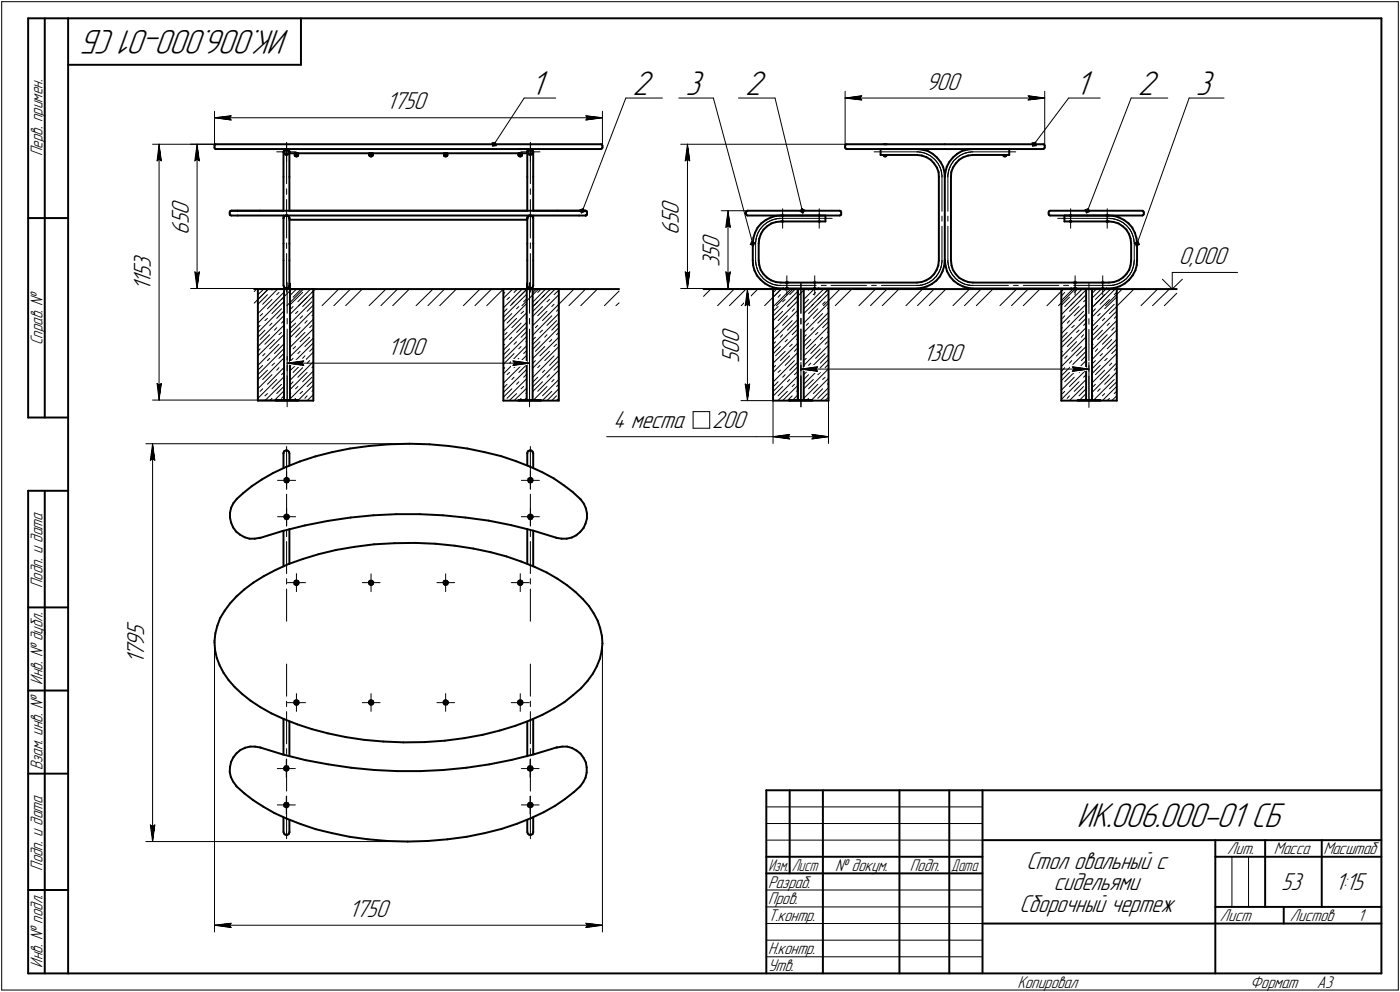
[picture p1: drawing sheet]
<svg xmlns="http://www.w3.org/2000/svg" width="421mm" height="298mm" viewBox="0 0 421 298" stroke-linecap="round" stroke-linejoin="round" font-family="sans-serif">
<defs><g id="words">
<g font-size="10.9">
<text x="87.1" y="9" transform="rotate(-180 87.1 9)">ИК.006.000-01 СБ</text>
<text x="159.7" y="28.4">1</text>
<text x="190.2" y="28.4">2</text>
<text x="206.1" y="28.4">3</text>
<text x="224.1" y="28.4">2</text>
<text x="323.4" y="28.4">1</text>
<text x="342.2" y="28.4">2</text>
<text x="359.7" y="28.4">3</text>
<text x="323.9" y="248.5">ИК.006.000-01 СБ</text>
</g>
<g font-size="7.8">
<text x="278.5" y="26.9">900</text>
<text x="116.3" y="32.9">1750</text>
<text x="56.8" y="64.5" transform="rotate(-90 56.8 64.5)">0</text>
<text x="204.2" y="64.5" transform="rotate(-90 204.2 64.5)">0</text>
<text x="56.8" y="70.5" transform="rotate(-90 56.8 70.5)">6</text>
<text x="56.8" y="67.3" transform="rotate(-90 56.8 67.3)">5</text>
<text x="204.2" y="70.5" transform="rotate(-90 204.2 70.5)">6</text>
<text x="204.2" y="67.3" transform="rotate(-90 204.2 67.3)">5</text>
<text x="216.4" y="77.5" transform="rotate(-90 216.4 77.5)">5</text>
<text x="216.4" y="74.7" transform="rotate(-90 216.4 74.7)">0</text>
<text x="45.3" y="83.4" transform="rotate(-90 45.3 83.4)">5</text>
<text x="45.3" y="80.6" transform="rotate(-90 45.3 80.6)">3</text>
<text x="216.4" y="80.3" transform="rotate(-90 216.4 80.3)">3</text>
<text x="354.6" y="79.3">0,000</text>
<text x="45.3" y="87.6" transform="rotate(-90 45.3 87.6)">1</text>
<text x="45.3" y="85.5" transform="rotate(-90 45.3 85.5)">1</text>
<text x="116.6" y="106.6">1100</text>
<text x="222.3" y="106.3" transform="rotate(-90 222.3 106.3)">0</text>
<text x="222.3" y="103.2" transform="rotate(-90 222.3 103.2)">0</text>
<text x="222.3" y="109.1" transform="rotate(-90 222.3 109.1)">5</text>
<text x="277.7" y="108.4">1300</text>
<text x="184.5" y="128.7">4 места</text>
<text x="214.2" y="128.7">200</text>
<text x="43.3" y="191.2" transform="rotate(-90 43.3 191.2)">5</text>
<text x="43.3" y="197.5" transform="rotate(-90 43.3 197.5)">7</text>
<text x="43.3" y="194.4" transform="rotate(-90 43.3 194.4)">9</text>
<text x="43.3" y="199.7" transform="rotate(-90 43.3 199.7)">1</text>
<text x="308.7" y="261.1">Стол овальный с</text>
<text x="316.9" y="267.5">сидельями</text>
<text x="385.3" y="267.5">53</text>
<text x="401.6" y="267.5">1:15</text>
<text x="105" y="275.5">1750</text>
<text x="306.6" y="274">Сборочный чертеж</text>
</g>
<g font-size="5.4">
<text x="12.8" y="46.9" transform="rotate(-90 12.8 46.9)">Перв. примен.</text>
<text x="12.8" y="103.8" transform="rotate(-90 12.8 103.8)">Справ. №</text>
<text x="12.8" y="176.7" transform="rotate(-90 12.8 176.7)">Подп. и дата</text>
<text x="12.8" y="205.8" transform="rotate(-90 12.8 205.8)">Инв. № дубл.</text>
<text x="12.8" y="231.5" transform="rotate(-90 12.8 231.5)">Взам. инв. №</text>
<text x="369.1" y="256.8">Лит.</text>
<text x="383.1" y="256.8">Масса</text>
<text x="398" y="256.8">Масштаб</text>
<text x="12.8" y="261.7" transform="rotate(-90 12.8 261.7)">Подп. и дата</text>
<text x="251.2" y="261.8">№ докум.</text>
<text x="273.6" y="261.8">Подп.</text>
<text x="231" y="266.8">Разраб.</text>
<text x="231" y="271.8">Пров.</text>
<text x="231" y="276.8">Т.контр.</text>
<text x="366.9" y="276.8">Лист</text>
<text x="388" y="276.8">Листов</text>
<text x="408.4" y="276.8">1</text>
<text x="231" y="286.8">Н.контр.</text>
<text x="12.8" y="290.8" transform="rotate(-90 12.8 290.8)">Инв. № подл.</text>
<text x="231" y="291.8">Утв.</text>
<text x="306" y="296.8">Копировал</text>
<text x="376" y="296.8">Формат</text>
<text x="396" y="296.8">A3</text>
</g>
<g font-size="5.3">
<text x="231.1" y="261.8">Изм.</text>
<text x="238.1" y="261.8">Лист</text>
<text x="286.1" y="261.8">Дата</text>
</g>
</g></defs>
<g fill="none" stroke="#000" stroke-width=".59">
<path d="M8.5 5.5v120zM8.5 5.5h12zM13.5 5.5v120zM20.5 5.5v287zM20.5 5.5h395zM20.5 19.5h70zM90.5 5.5v14zM415.5 5.5v287zM64.5 43.8v.6zM64.5 44.4l.1 .2zM64.6 44.6l.3 .2zM64.6 43.4l-.1 .4z"/>
<path d="M64.6 43.4l.3-.1zM64.9 44.8h115.9zM64.9 43.3h115.9zM85.3 53.2v10.1zM85.3 45.6l.1 .5zM85.3 45.6v7.6zM85.4 45.1l.5-.3zM85.4 45.1l-.1 .5zM85.4 46.1l.5 .4zM85.5 45.4v.5zM85.5 45.9l.3 .3zM85.8 45h.5z"/>
<path d="M85.8 45l-.3 .4zM85.8 46.2l.5 .1zM85.9 46.5h.5zM85.9 44.8h.5zM86.3 45l.4 .2zM86.3 46.3l.4-.2zM86.4 46.5l.5-.3zM86.4 44.8l.5 .3zM86.5 44.8h.1M86.5 44.9l.3 .1zM86.7 45.2l.2 .4zM86.8 45l.2 .5z"/>
<path d="M86.9 45.6l-.2 .5zM86.9 45.1l.1 .5zM87 46.1h71.7zM87 45.6h.1M87 46.1v7.1zM87 53.2v10.1zM87 45.7l-.1 .5zM87 45.7h.1M87 45.5v.3zM87 45.8v.3zM88.6 46.3v.4zM88.6 46.7h.1"/>
<path d="M88.7 46.3h.1M88.6 46.1h.6zM88.6 46.1v.1zM88.6 46.2h.6zM88.7 46.7h.1M88.7 46.7h.9zM88.8 46.3h.1M88.7 46.3h.9zM88.7 46.2h.1M88.8 46.7h.1M88.9 46.3h.1M88.9 46.7v.2z"/>
<path d="M88.9 46.9h.1M88.9 46.9h.3zM88.9 46.3v.4zM88.9 46.7h.2zM88.9 46.3h.2zM89 47h.2zM89.1 46.7h.1zM89.1 46.3h.1zM89.2 46.3h.1M89.2 47h.1zM89.2 46.9h.2zM89.2 46.1h.5z"/>
<path d="M89.2 46.2h.5zM89.2 46.7h.2zM89.2 46.3h.2zM89.4 46.7v.2zM89.4 46.9h.1M89.4 46.3v.4zM89.4 46.7h.1M89.5 46.3h.1M89.5 46.7h.1M89.6 46.3h.1M89.7 46.7h.1M89.6 46.7h.1"/>
<path d="M89.7 46.3h.1M89.6 46.2h.1M89.7 46.3v.4zM89.7 46.1v.1zM111.1 46.3v.4zM111.1 46.7h.1M111.2 46.3h.1M111.1 46.1h.5zM111.1 46.1v.1zM111.1 46.2h.5zM111.2 46.2h.1M111.2 46.7h.1"/>
<path d="M111.2 46.7h.8zM111.3 46.3h.1M111.2 46.3h.8zM111.3 46.7h.1M111.3 46.3v.4zM111.3 46.7h.2zM111.3 46.3h.2zM111.3 46.7v.2zM111.3 46.9h.1M111.3 46.9h.3zM111.4 47h.2zM111.5 46.7h.2z"/>
<path d="M111.5 46.3h.2zM111.7 46.3h.1M111.6 46.3h.1M111.6 47h.2zM111.6 46.9h.2zM111.6 46.1h.5zM111.6 46.2h.5zM111.7 46.7h.1zM111.7 46.3h.1zM111.8 46.3v.4zM111.8 46.7h.1M111.9 46.3h.1"/>
<path d="M111.8 46.7v.2zM111.8 46.9h.1M111.9 46.7h.1M112 46.3h.1M112 46.2h.1M112.1 46.7h.1M112 46.7h.1M112.1 46.3h.1M112.1 46.3v.4zM112.1 46.1v.1zM133.5 46.3v.4zM133.5 46.7h.1"/>
<path d="M133.6 46.3h.1M133.5 46.1h.5zM133.5 46.1v.1zM133.5 46.2h.5zM133.6 46.7h.1M133.6 46.7h.9zM133.7 46.3h.1M133.6 46.3h.9zM133.6 46.2h.1M133.7 46.7h.1M133.8 46.3h.1M133.8 46.3v.4z"/>
<path d="M133.8 46.7h.1zM133.8 46.3h.1zM133.8 46.7v.2zM133.8 46.9h.1M133.8 46.9h.2zM133.9 47h.1zM133.9 46.7h.2zM133.9 46.3h.2zM134.1 46.3h.1M134 46.3h.1M134 46.1h.5zM134 46.2h.5z"/>
<path d="M134 47h.2zM134 46.9h.3zM134.1 46.7h.2zM134.1 46.3h.2zM134.3 46.9h.1M134.3 46.3v.4zM134.3 46.7h.1M134.4 46.3h.1M134.3 46.7v.2zM134.4 46.7h.1M134.5 46.3h.1M134.5 46.7h.1"/>
<path d="M134.5 46.2h.1M134.5 46.3v.4zM134.5 46.1v.1zM156 46.1h.5zM156 46.1v.1zM156 46.2h.5zM156 46.3v.4zM156 46.7h.1M156 46.3h.1M156 46.2h.1M156 46.7h.9zM156.1 46.3h.1"/>
<path d="M156 46.3h.9zM156.1 46.7h.1M156.2 46.3h.1M156.2 46.7v.2zM156.2 46.9h.1M156.2 46.9h.3zM156.2 44.8h2.9zM156.2 46.3v.4zM156.2 46.7h.2zM156.2 46.3h.2zM156.3 47h.2zM156.5 46.3h.1"/>
<path d="M156.4 46.7h.1zM156.4 46.3h.1zM156.5 47h.1zM156.5 46.9h.2zM156.5 46.1h.5zM156.5 46.2h.5zM156.5 46.7h.2zM156.5 46.3h.2zM156.7 46.7v.2zM156.7 46.9h.1M156.7 46.3v.4zM156.7 46.7h.1"/>
<path d="M156.8 46.3h.1M156.8 46.7h.1M156.9 46.3h.1M156.9 46.2h.1M157 46.7h.1M156.9 46.7h.1M157 46.3h.1M157 46.1v.1zM157 46.3v.4zM158.6 45.8l.1 .3zM158.6 53.2v10.1zM158.6 45.6l.1 .5z"/>
<path d="M158.6 45.6h.1M158.6 46.1v7.1zM158.7 45.3l-.1 .5zM158.7 45.1l.6-.3zM158.7 45.1l-.1 .5zM158.7 46.1l.5 .4zM158.8 45l.3-.1zM158.8 45l-.1 .3zM158.8 45.4v.5zM158.8 45.9l.3 .3zM159.1 44.8h.1M159.1 46.2l.5 .1z"/>
<path d="M159.2 45h.4zM159.2 45l-.4 .4zM159.2 46.5h.5zM159.3 44.8h.5zM159.6 45l.4 .2zM159.6 46.3l.4-.2zM159.7 46.5l.5-.3zM159.8 44.8l.4 .3zM160 45.2l.2 .4zM160.2 45.6l-.2 .5zM160.2 45.1l.2 .5zM160.4 45.6v7.6z"/>
<path d="M160.4 53.2v10.1zM160.4 45.7l-.2 .5zM160.4 45.7h.1M180.8 43.3l.2 .1zM180.8 44.8l.2-.2zM181 43.4l.2 .4zM181.2 43.8v.6zM181.2 44.4l-.2 .2zM254.2 43.8v.6zM254.2 44.4l.1 .2zM254.3 44.6l.3 .2zM254.3 43.4l-.1 .4z"/>
<path d="M254.3 43.4l.3-.1zM254.6 44.8h29.5zM254.6 43.3h29.5zM264.8 44.8h11zM264.8 46.6h11zM264.8 44.8v1.8zM265.7 43.3h1zM265.8 46.6v.1zM265.8 46.7h.4zM265.8 46.7h.1M265.9 46.7h.1zM265.9 46.7v.2z"/>
<path d="M265.9 46.9h.1M265.9 46.9h.5zM266 47h.4zM266 46.7h.2zM266.2 46.6v.1zM266.2 46.7h.2zM266.2 46.7h.4zM266.4 46.7h.1M266.4 46.7v.2zM266.4 46.9h.1M266.4 46.7h.2zM266.6 46.6v.1z"/>
<path d="M267.2 44.8h.1M275.8 44.8l1.6 .2zM275.8 46.6l1.4 .1zM277.2 46.7l1.4 .5zM277.4 45l1.7 .4zM278.6 47.2l1.3 .8zM279.1 45.4l1.4 .8zM279.9 48l1 1.1zM280.5 46.2l1.3 1.1zM280.9 49.1l.9 1.3zM281.8 47.3l1.1 1.4zM281.8 50.4l.5 1.3z"/>
<path d="M282.3 51.7l.1 1.5zM282.4 53.2v25zM282.9 48.7l.7 1.4zM283.6 50.1l.5 1.7zM284.1 51.8v1.4zM284.1 44.8h29.7zM284.1 43.3h29.7zM284.1 53.2v25zM284.3 51.8l-.2 1.4zM284.7 50.1l-.4 1.7zM285.5 48.7l-.8 1.4zM286 53.2v25z"/>
<path d="M286.1 51.7l-.1 1.5zM286.6 50.4l-.5 1.3zM286.6 47.3l1.3-1.1zM286.6 47.3l-1.1 1.4zM287.4 49.1l-.8 1.3zM287.9 46.2l1.4-.8zM288.5 48l1.2-.8zM288.5 48l-1.1 1.1zM289.3 45.4l1.6-.4zM289.7 47.2l1.5-.5zM290.9 45l1.7-.2zM291.2 46.7l1.4-.1z"/>
<path d="M292.6 44.8h10.9zM292.6 46.6h10.9zM301.8 46.6v.1zM301.8 46.7h.4zM301.8 46.7h.1zM301.9 46.7v.2zM301.9 46.9h.1M301.9 46.9h.5zM301.9 46.7h.1M302 47h.3zM302 46.7h.2zM302.2 46.6v.1z"/>
<path d="M302.2 46.7h.1zM302.2 46.7h.4zM302.3 46.7h.1M302.4 46.7v.2zM302.4 46.9h.1M302.4 46.7h.2zM302.6 46.6v.1zM303.5 44.8v.8zM303.5 45.6v1zM313.8 43.3l.2 .1zM313.8 44.8l.2-.2zM314 43.4l.2 .4z"/>
<path d="M314.2 43.8v.6zM314.2 44.4l-.2 .2zM8.5 65.5h12zM69.1 63.8v.5zM69.1 64.3l.1 .3zM69.2 64.6l.3 .2zM69.2 63.5l-.1 .3zM69.2 63.5l.3-.2zM69.5 64.8h2zM69.5 63.3h2zM69.5 63.3h8.6zM71.5 63.3h102.7z"/>
<path d="M71.5 64.8h102.7zM78.1 63.3h7.2zM85.3 64.8v.8zM85.3 65.6v7.6zM85.3 73.2v5zM85.3 78.2v7.6zM85.4 65.1l-.1 .5zM85.4 65.1l.5-.3zM85.9 64.8h.5zM86.4 64.8l.5 .3zM86.5 64.8h.1M86.5 64.9l.3 .1z"/>
<path d="M86.8 65l.2 .5zM86.9 65.1l.1 .5zM87 65.5h.1M87 65.6v7.6zM87 78.2v7.6zM87 73.2v5zM87 66h71.6zM87 65.5v.3zM87 63.3h71.6zM158.6 65.5h.1M158.6 65.6v7.6zM158.6 73.2v5z"/>
<path d="M158.6 78.2v7.6zM158.7 65.2l-.1 .6zM158.7 65.2l.1-.2zM158.7 65.1l-.1 .5zM158.7 65.1l.5-.3zM158.8 65l.3-.1zM159.1 64.8h.1M159.2 64.8h.6zM159.8 64.8l.4 .3zM160.2 65.1l.2 .5zM160.4 64.8v.8zM160.4 65.6v7.6z"/>
<path d="M160.4 78.2v7.6zM160.4 73.2v5zM160.4 63.3h7.2zM167.6 63.3h8.6zM174.2 64.8h1.9zM174.2 63.3h1.9zM176.1 64.8l.3-.2zM176.1 63.3l.3 .2zM176.1 64.8h.1M176.2 64.8l.2-.2zM176.2 63.3l.2 .2zM176.4 63.5l.1 .3z"/>
<path d="M176.5 63.8v.5zM176.5 64.3l-.1 .3zM224.4 63.8v.5zM224.4 64.3l.1 .3zM224.5 63.5l-.1 .3zM224.5 63.5l.3-.2zM224.5 64.6l.3 .2zM224.8 63.3h16.5zM224.8 64.8h16.5zM226.4 73.2v5zM226.4 78.2l.1 1.5zM226.5 79.7l.4 1.6z"/>
<path d="M226.6 71.5l-.2 1.7zM227.1 69.9l-.5 1.6zM227.8 68.4l-.7 1.5zM228.2 78.2l.1 1.5zM228.2 73.2v5zM228.3 71.7l-.1 1.5zM228.3 79.7l.5 1.4zM228.9 70.3l-.6 1.4zM228.9 67.1l-1.1 1.3zM228.9 67.1l1.4-1zM229.6 69l-.7 1.3zM229.6 69l1.1-1z"/>
<path d="M230.3 66.1l1.5-.7zM230.7 68l1.3-.9zM231.8 65.4l1.6-.5zM232 67.1l1.4-.4zM233.4 64.9l1.5-.1zM233.4 66.7l1.5-.2zM234.9 64.8h.2zM234.9 66.5h.2zM235.1 64.8h.2zM235.2 66.5h.1M235.2 66.5h.3zM235.3 64.8h.2z"/>
<path d="M235.5 66.5h.1zM235.5 64.8h.1M235.6 64.8h10.5zM235.6 66.5h10.5zM241.3 64.8h11.3zM241.3 63.3h11.3zM246.1 64.8h.2zM246.2 66.5h.1M246.2 66.5h.3zM246.3 64.8h.2zM246.5 66.5h.1zM246.5 64.8h.1"/>
<path d="M246.6 64.8h1.6zM246.6 66.5h1.6zM248.2 64.8v1.7zM252.6 64.8l.3-.2zM252.6 63.3l.3 .2zM252.9 63.5l.1 .3zM253 63.8v.5zM253 64.3l-.1 .3zM282.2 79.8l-.5 1.3zM282.4 78.2l-.2 1.6zM284 79.9l-.5 1.6zM284.1 78.2l.3 1.7z"/>
<path d="M284.1 78.2l-.1 1.7zM284.4 79.9l.4 1.6zM286 78.2l.2 1.6zM286.2 79.8l.4 1.3zM315.4 63.8v.5zM315.4 64.3l.1 .3zM315.5 64.6l.3 .2zM315.5 63.5l-.1 .3zM315.5 63.5l.3-.2zM315.8 64.8h11.3zM315.8 63.3h11.3zM320.1 64.8h1.6z"/>
<path d="M320.1 64.8v.8zM320.1 65.6v.9zM320.1 66.5h1.6zM321.7 64.8h.2zM321.8 64.8h.1M321.7 66.5h.2zM321.8 66.5h.1M321.8 64.8h.3zM321.8 66.5h.3zM321.9 64.8h.3zM321.9 66.5h.3zM322.1 64.8h.1z"/>
<path d="M322.1 66.5h.1zM322.2 64.8h.1M322.2 66.5h.1M322.2 64.8h10.5zM322.2 66.5h10.5zM327.1 63.3h16.5zM327.1 64.8h16.5zM332.7 64.8h.2zM332.8 64.8h.1M332.7 66.5h.2zM332.8 66.5h.1M332.8 64.8h.3z"/>
<path d="M332.8 66.5h.3zM332.9 64.8h.3zM332.9 66.5h.3zM333.1 64.8h.1zM333.1 66.5h.1zM333.2 64.8h.1M333.2 66.5h.1M333.2 64.8h.3zM333.2 66.5h.3zM333.5 66.5l1.4 .2zM333.5 64.8l1.4 .1zM334.9 66.7l1.5 .4z"/>
<path d="M334.9 64.9l1.6 .5zM336.4 67.1l1.3 .9zM336.5 65.4l1.6 .7zM337.7 68l1.1 1zM338.1 66.1l1.3 1zM338.8 69l.7 1.3zM339.4 67.1l1.1 1.3zM339.5 70.3l.5 1.4zM340 71.7l.2 1.5zM340 79.7l-.4 1.4zM340.2 73.2v5zM340.2 78.2l-.2 1.5z"/>
<path d="M340.5 68.4l.8 1.5zM341.3 69.9l.5 1.6zM341.8 71.5l.2 1.7zM341.9 79.7l-.4 1.6zM342 78.2l-.1 1.5zM342 73.2v5zM343.6 63.3l.2 .2zM343.6 64.8l.2-.2zM343.8 63.5l.2 .3zM344 63.8v.5zM344 64.3l-.2 .3zM76.5 86.9h109.7z"/>
<path d="M77.6 86.9h16.6zM77.6 86.9v33.5zM85.3 85.8l.1 .5zM85.4 86.3l.5 .3zM85.4 86.9v33.3zM85.5 86.9h.1M85.6 86.7h.1M85.5 86.7h.1M85.5 86.9h1.7zM85.5 86.8h.1M85.6 86.7h1.1zM85.9 86.6h.5z"/>
<path d="M86.4 86.6l.5-.2zM86.7 86.7l.2-.1zM87 86.2v.2zM87 86.4l-.1 .2zM87 85.9l-.1 .5zM87 85.9h.1M87 85.3h.2zM87.2 85.3v1.6zM87.2 86.9v33.3zM94.2 86.9v33.5zM151.4 86.9h16.7zM151.4 86.9v33.5z"/>
<path d="M158.5 86.9h.1M158.4 86.9v33.3zM158.5 86.9h1.6zM158.5 85.3v1.6zM158.5 85.3h.1M158.6 85.8l.1 .5zM158.7 86.4v.2zM158.7 86.2v.2zM158.7 86.3l.5 .3zM158.7 86.6l.2 .1zM158.9 86.7h1.2zM159.2 86.6h.6z"/>
<path d="M159.8 86.6l.4-.2zM160.1 86.8h.1M160.1 86.7h.1M160.2 86.9h.1M160.2 86.9v33.3zM160.4 85.9l-.2 .5zM160.4 85.9h.1M168.1 86.9v33.5zM211.6 86.9h142.3zM226.9 81.3l.8 1.5zM227.7 82.8l1.1 1.3zM228.8 81.1l.8 1.3z"/>
<path d="M228.8 84.1l1.2 1.1zM229.6 82.4l1 1zM230 85.2l1.6 .8zM230.6 83.4l1.3 .8zM231.6 86l1.6 .5zM231.9 84.2l1.4 .6zM232.5 86.9h16.7zM232.5 86.9v33.5zM233.2 86.5l1.7 .2zM233.3 84.8l1.6 .1zM234.9 84.9h1.5zM234.9 86.7h.6z"/>
<path d="M235.5 86.7v.2zM235.5 86.8h.1M235.5 86.7h10.7zM235.5 86.7h.1M235.5 86.9h5.1zM236.4 86.7l.2-.1zM236.5 84.9h.1M236.4 84.9h.2zM236.5 86.6h.3zM236.5 86.6h.1M236.5 84.9h.3zM236.6 86.6h.3z"/>
<path d="M236.6 84.9h.3zM236.8 86.6l.2 .1zM236.8 84.9h.2zM236.9 86.6h.1M236.9 84.9h.1M237 84.9h7.7zM239.9 86.9v33.3zM240.6 86.9h.5zM241.1 86.9h5.1zM241.7 86.9v33.3zM244.7 84.9h.2zM244.7 86.7l.2-.1z"/>
<path d="M244.9 86.6h.2zM244.9 84.9h.3zM245.1 86.6l.2 .1zM245.2 84.9h.1M245.3 84.9h30.5zM246.2 86.7h29.6zM246.2 86.7h.1M246.2 86.8h.1M249.2 86.9v33.5zM275.8 84.9l1.4-.1zM275.8 86.7l1.3-.2zM277.1 86.5l1.6-.4z"/>
<path d="M277.2 84.8l1.4-.6zM278.6 84.2l1.2-.7zM278.7 86.1l1.5-.8zM280.2 85.3l1.4-1zM280.9 82.4l-1.1 1.1zM281.7 81.1l-.8 1.3zM282.7 83.1l-1.1 1.2zM283.5 81.5l-.8 1.6zM284.8 81.5l.9 1.6zM285.7 83.1l1.1 1.2zM286.6 81.1l.8 1.3zM286.8 84.3l1.3 1z"/>
<path d="M287.4 82.4l1.1 1.1zM288.1 85.3l1.5 .8zM288.5 83.5l1.3 .7zM289.6 86.1l1.7 .4zM289.8 84.2l1.4 .6zM291.2 84.8l1.4 .1zM291.3 86.5l1.3 .2zM292.6 84.9h30.4zM292.6 86.7h29.6zM319.2 86.9h16.7zM319.2 86.9v33.5zM322.2 86.8h.1"/>
<path d="M322.2 86.7h10.6zM322.2 86.7h.1M322.2 86.9h5zM323 84.9h.1M323 84.9h.2zM323 86.7h.1M323 86.7l.2-.1zM323.1 84.9h.2zM323.1 86.7l.2-.1zM323.2 84.9h.2zM323.2 86.6h.2zM323.3 84.9h.2z"/>
<path d="M323.3 86.6h.2zM323.4 84.9h.3zM323.4 86.6l.3 .1zM323.5 84.9h.2zM323.5 86.6l.2 .1zM323.7 84.9h7.7zM326.6 86.9v33.3zM327.2 86.9h.5zM327.7 86.9h5.1zM328.4 86.9v33.3zM331.5 86.6h.1M331.4 84.9h.2z"/>
<path d="M331.5 86.6h.3zM331.6 84.9h.3zM331.8 86.6l.2 .1zM331.9 84.9h.1M332 84.9h1.5zM332.8 86.7h.7zM332.8 86.7h.1M332.8 86.8h.1M333.5 86.7l1.7-.2zM333.5 84.9l1.5-.1zM335 84.8l1.5-.6zM335.2 86.5l1.6-.5z"/>
<path d="M335.9 86.9v33.5zM336.5 84.2l1.2-.8zM336.8 86l1.5-.8zM337.7 83.4l1.1-1zM338.3 85.2l1.3-1.1zM339.6 81.1l-.8 1.3zM340.6 82.8l-1 1.3zM341.5 81.3l-.9 1.5zM8.5 125.5h12zM77.6 120.4h16.6zM83.1 120.2h6.6zM83.1 120.4h6.6z"/>
<path d="M83.1 120.2v.2zM85.3 136.1h.1M85.3 136.2v4.4zM85.4 135.6l.5-.2zM85.4 135.6l-.1 .5zM85.9 135.4h.5zM86.4 135.4l.5 .3zM86.9 135.7l.1 .5zM87 136.2v3.7zM89.7 120.2v.2zM90.2 138.7l4.6-1.5zM94.8 137.2l5-1.3z"/>
<path d="M99.8 135.9l5.4-1.1zM105.2 134.8l5.8-.8zM111 134l6-.5zM117 133.5l6.1-.2zM123.1 133.3l6 .2zM129.1 133.5l5.9 .5zM135 134l5.5 .8zM140.5 134.8l5.3 1.1zM145.8 135.9l4.9 1.2zM150.7 137.1l4.5 1.5zM151.4 120.4h16.7zM155.2 138.6l4.1 1.6z"/>
<path d="M156 120.2h6.6zM156 120.4h6.6zM156 120.2v.2zM158.6 136.1h.1M158.6 136.2v3.7zM158.7 135.6l.6-.2zM158.7 135.6l-.1 .5zM159.3 135.4h.5zM159.8 135.4l.4 .3zM160.2 135.7l.2 .5zM160.4 136.2v4.4zM162.6 120.2v.2z"/>
<path d="M232.5 120.4h16.7zM237.5 120.2v.2zM237.5 120.4h6.7zM237.5 120.2h6.7zM244.2 120.2v.2zM319.2 120.4h16.7zM324.2 120.4h6.7zM324.2 120.2v.2zM324.2 120.2h6.7zM330.9 120.2v.2zM8.5 147.5v145zM8.5 147.5h12z"/>
<path d="M13.5 147.5v145zM69.2 154.1v1.5zM69.2 155.6l.3 1.5zM69.5 152.6l-.3 1.5zM69.5 157.1l.6 1.4zM70.1 158.5l.9 1.3zM70.2 151.2l-.7 1.4zM71 159.8l1.2 .9zM71.2 149.9l-1 1.3zM71.2 149.9l1.9-1.6zM73.1 148.3l2.6-2.2zM75.7 146.1l3-2z"/>
<path d="M78.7 144.1l3.4-1.9zM82.1 142.2l3.8-1.8zM84.9 159.6l6.8-1.7zM85.3 159.5v10.7zM85.5 155.4l.3 .5zM85.5 144.4l.3 .5zM85.6 154.9l.3-.2zM85.6 154.9l-.1 .5zM85.6 143.9l.3-.2zM85.6 143.9l-.1 .5zM85.8 155.9l.4 .1zM85.8 144.9l.4 .1z"/>
<path d="M85.9 144.4v.1zM85.9 155.3v.2zM85.9 155.3l.1 .2zM85.9 144.4l.1 .1zM85.9 140.4l4.3-1.7zM85.9 144.1l.3-.1zM85.9 144.1v.3zM85.9 144.5l.3 .1zM85.9 154.7h.5zM85.9 155.1l.3-.1zM85.9 155.1v.2zM85.9 155.5l.3 .1z"/>
<path d="M85.9 143.7h.5zM86 155.1l.2-.1zM86 155.1l-.1 .2zM86 155.5l.2 .1zM86 144.1l.2-.1zM86 144.1l-.1 .3zM86 144.5l.2 .1zM86.2 155.6l.2-.1zM86.2 155l.2 .1zM86.2 144.6l.2-.1zM86.2 144l.2 .1zM86.2 156l.4-.1z"/>
<path d="M86.2 145l.4-.1zM86.4 155.1v.2zM86.4 144.1v.3zM86.4 155.3v.2zM86.4 144.4v.1zM86.4 154.7l.4 .2zM86.4 143.7l.4 .2zM86.8 154.9l.1 .5zM86.8 143.9l.1 .5zM86.9 155.4l-.3 .5zM86.9 144.4l-.3 .5zM87 159v10.4z"/>
<path d="M91.7 157.9l6.9-1.4zM98.6 156.5l6.8-1zM105.4 155.5l6.9-.6zM112.3 154.9l6.9-.4zM119.2 154.5h7zM126.2 154.5l7 .4zM133.2 154.9l6.8 .6zM140 155.5l7 1zM147 156.5l6.8 1.3zM153.8 157.8l6.7 1.7zM158.6 159v10.4zM158.8 144.4l.3 .5z"/>
<path d="M158.8 155.4l.3 .5zM158.9 143.9l.4-.2zM158.9 143.9l-.1 .5zM158.9 154.9l.4-.2zM158.9 154.9l-.1 .5zM159.1 144.9l.4 .1zM159.1 155.9l.4 .1zM159.2 155.3l.1 .2zM159.2 144.4l.1 .1zM159.3 143.7h.5zM159.3 154.7h.5zM159.3 155.3v.2z"/>
<path d="M159.3 144.4v.1zM159.3 140.2l3.8 1.7zM159.3 155.1l.2-.1zM159.3 155.1l-.1 .2zM159.3 155.5l.2 .1zM159.3 144.1l.2-.1zM159.3 144.1l-.1 .3zM159.3 144.5l.2 .1zM159.3 155.1v.2zM159.3 144.1v.3zM159.5 155.6l.3-.1zM159.5 155l.3 .1z"/>
<path d="M159.5 145l.4-.1zM159.5 156l.4-.1zM159.5 144.6l.3-.1zM159.5 144l.3 .1zM159.5 155.6l.2-.1zM159.5 155l.2 .1zM159.5 144.6l.2-.1zM159.5 144l.2 .1zM159.7 155.1l.1 .2zM159.7 144.1l.1 .3zM159.8 155.1l.1 .2zM159.8 143.7l.3 .2z"/>
<path d="M159.8 154.7l.3 .2zM159.8 144.1l.1 .3zM159.8 155.3l-.1 .2zM159.8 144.4l-.1 .1zM159.9 155.3l-.1 .2zM159.9 144.4l-.1 .1zM160.1 143.9l.1 .5zM160.1 154.9l.1 .5zM160.2 144.4l-.3 .5zM160.2 155.4l-.3 .5zM160.4 159.5v10.7zM160.5 159.5l6.6 2z"/>
<path d="M163.1 141.9l3.4 1.9zM166.5 143.8l3 2zM169.5 145.8l2.7 2zM172.2 147.8l2.3 2.1zM174.5 149.9l.2 .2zM174.7 150.1l.9 1.3zM175.5 158.7l-1 1.2zM175.6 151.4l.6 1.3zM176.1 157.3l-.6 1.4zM176.2 152.7l.3 1.6zM176.5 155.8l-.4 1.5zM176.5 154.3v1.5z"/>
<path d="M71.1 179.2l2.4-2.1zM71.1 179.2l-1.9 2.2zM72.2 160.7l1.4 .8zM73.5 177.1l2.7-2zM73.6 161.5l1.4 .4zM75 161.9h1.6zM76.2 175.1l3.1-2zM76.6 161.9l1.5-.3zM78.1 161.6h.2zM78.3 161.6l6.6-2zM79.3 173.1l3.6-1.8zM82.9 171.3l3.9-1.8z"/>
<path d="M86.8 169.5l4.3-1.5zM88.5 175l.1 .5zM88.6 175.5l.3 .3zM88.6 175.1l.2 .4zM88.7 174.6l.5-.2zM88.7 174.6l-.2 .4zM88.8 174.8l.4-.2zM88.8 174.8l-.2 .3zM88.8 175.5l.4 .2zM88.9 175.8h.5zM89.2 174.6l.4 .2zM89.2 175.7l.4-.2z"/>
<path d="M89.2 174.4l.4 .2zM89.4 175.8l.3-.4zM89.6 174.8l.1 .3zM89.6 174.6l.2 .4zM89.7 175.1l-.1 .4zM89.8 175l-.1 .4zM91.1 168l4.7-1.5zM95.8 166.5l5.3-1.2zM101.1 165.3l5.5-1zM106.6 164.3l5.9-.7zM110.9 175l.2 .5zM111.1 175.1l.2 .4z"/>
<path d="M111.1 175.5l.3 .3zM111.2 174.6l.4-.1zM111.2 174.6l-.3 .4zM111.3 174.8l.3-.2zM111.3 174.8l-.2 .3zM111.3 175.5l.3 .2zM111.4 175.8l.5-.1zM111.6 174.6l.4 .2zM111.6 175.7l.4-.2zM111.6 174.5l.3 .1zM111.9 175.7l.3-.3zM111.9 174.6l.4 .3z"/>
<path d="M112 174.8l.2 .3zM112.2 175.1l-.2 .4zM112.3 174.9l-.1 .5zM112.5 163.6l6.2-.4zM118.7 163.2h6.2zM124.9 163.2l6.1 .2zM131 163.4l5.8 .6zM133.3 175l.2 .5zM133.5 175.1l.2 .4zM133.5 175.5l.4 .3zM133.6 174.6l.4-.1zM133.6 174.6l-.3 .4z"/>
<path d="M133.7 174.8l.3-.2zM133.7 174.8l-.2 .3zM133.7 175.5l.3 .2zM133.9 175.8l.5-.1zM134 174.6l.5 .2zM134 175.7l.5-.2zM134 174.5l.4 .1zM134.4 175.7l.2-.3zM134.4 174.6l.3 .3zM134.5 174.8l.1 .3zM134.6 175.1l-.1 .4zM134.7 174.9l-.1 .5z"/>
<path d="M136.8 164l5.5 .8zM142.3 164.8l5.3 1.1zM147.6 165.9l4.7 1.3zM152.3 167.2l4.4 1.5zM155.8 175l.1 .5zM155.9 175.5l.3 .3zM156 175.1l.1 .4zM156 174.6l.5-.2zM156 174.6l-.2 .4zM156.1 174.8l.4-.2zM156.1 174.8l-.1 .3zM156.1 175.5l.4 .2z"/>
<path d="M156.2 175.8h.5zM156.5 174.6l.4 .2zM156.5 175.7l.4-.2zM156.5 174.4l.4 .2zM156.7 168.7l4.1 1.6zM156.7 175.8l.4-.4zM156.9 174.8l.1 .3zM156.9 174.6l.2 .4zM157 175.1l-.1 .4zM157.1 175v.4zM160.8 170.3l3.6 1.7zM164.4 172l3.2 1.9z"/>
<path d="M167.1 161.5l.3 .1zM167.4 161.6l1.5 .3zM167.6 173.9l2.9 2zM168.9 161.9h1.5zM170.4 161.9l1.6-.4zM170.5 175.9l2.6 2zM172 161.5l1.3-.6zM173.1 177.9l2.2 2.1zM173.3 160.9l1.2-1zM8.5 182.5h12zM64.5 193.1l.2 2.3zM64.5 192.6v.5z"/>
<path d="M64.7 195.4l.5 2.3zM64.8 190.3l-.3 2.3zM65.2 197.7l.8 2.2zM65.4 188l-.6 2.3zM66 199.9l1.2 2.3zM66.2 185.8l-.8 2.2zM67.6 183.6l-1.4 2.2zM69.2 181.4l-1.6 2.2zM175.3 180l1.8 2.1zM177.1 182.1l1.5 2.2zM178.6 184.3l1.1 2.2zM179.7 186.5l.8 2.3z"/>
<path d="M180.4 198l-.9 2.2zM180.5 188.8l.5 2.3zM180.9 195.7l-.5 2.3zM181 191.1l.2 2.3zM181.2 193.4l-.3 2.3zM8.5 207.5h12zM67.2 202.2l1.5 2.2zM68.7 204.4l1.9 2.1zM70.6 206.5l2.2 2zM72.8 208.5l2.6 2.1zM75.4 210.6l2.9 1.9zM78.3 212.5l3.3 1.9z"/>
<path d="M81.6 214.4l3.7 1.7zM85.3 216.1v10.6zM85.3 216.1l4.1 1.6zM87 216.8v10.4zM88.5 211.2l.2 .5zM88.6 210.7l.3-.2zM88.6 210.7l-.1 .5zM88.6 211.2l.2 .3zM88.7 211.7l.5 .1zM88.8 210.7l.4-.1zM88.8 210.7l-.2 .5zM88.8 211.5l.4 .2z"/>
<path d="M88.9 210.5h.5zM89.2 210.6l.4 .1zM89.2 211.7l.4-.2zM89.2 211.8l.4-.1zM89.4 217.7l4.4 1.4zM89.4 210.5l.3 .2zM89.6 210.7l.1 .5zM89.7 211.2l-.1 .3zM89.7 210.7l.1 .5zM89.8 211.2l-.2 .5zM93.8 219.1l4.8 1.3zM111 210.8v.5z"/>
<path d="M111 211.3l.3 .4zM111.1 211.2l.2 .3zM111.3 210.7l.3-.1zM111.3 210.7l-.2 .5zM111.3 211.5l.3 .2zM111.3 211.7l.3 .1zM111.3 210.5h.5zM111.3 210.5l-.3 .3zM111.6 210.6l.4 .1zM111.6 211.7l.4-.2zM111.6 211.8l.4-.1zM111.8 210.5l.4 .2z"/>
<path d="M112 210.7l.2 .5zM112.2 211.2l-.2 .3zM112.2 210.7l.1 .5zM112.3 211.2l-.3 .5zM133.4 210.8v.5zM133.4 211.3l.3 .4zM133.5 211.2l.2 .3zM133.7 210.7l.3-.1zM133.7 210.7l-.2 .5zM133.7 211.5l.3 .2zM133.7 211.7l.3 .1zM133.8 210.5h.4z"/>
<path d="M133.8 210.5l-.4 .3zM134 210.6l.5 .1zM134 211.7l.5-.2zM134 211.8l.5-.1zM134.2 210.5l.4 .2zM134.5 210.7l.1 .5zM134.6 211.2l-.1 .3zM134.6 210.7l.1 .5zM134.7 211.2l-.2 .5zM150.3 219.5l4.7-1.4zM155 218.1l4.3-1.6zM155.8 211.2l.2 .5z"/>
<path d="M155.9 210.7l.3-.2zM155.9 210.7l-.1 .5zM156 211.2l.1 .3zM156 211.7l.5 .1zM156.1 210.7l.4-.1zM156.1 210.7l-.1 .5zM156.1 211.5l.4 .2zM156.2 210.5h.5zM156.5 210.6l.4 .1zM156.5 211.7l.4-.2zM156.5 211.8l.4-.1zM156.7 210.5l.4 .2z"/>
<path d="M156.9 210.7l.1 .5zM157 211.2l-.1 .3zM157.1 210.7v.5zM157.1 211.2l-.2 .5zM158.6 216.8v10.4zM159.3 216.5l3.9-1.7zM160.4 216.1v10.6zM163.2 214.8l3.4-1.9zM166.6 212.9l3.2-1.9zM169.8 211l2.6-2.1zM172.4 208.9l2.4-2.1zM176.7 204.6l-1.9 2.2z"/>
<path d="M178.3 202.4l-1.6 2.2zM179.5 200.2l-1.2 2.2zM8.5 232.5h12zM69.1 232l.3 1.5zM69.2 230.5l-.1 1.5zM69.4 233.5l.7 1.4zM69.5 228.9l-.3 1.6zM70.1 234.9l.9 1.2zM70.2 227.6l-.7 1.3zM71 236.1l.1 .2zM71.1 226.4l1.2-1zM71.1 226.4l-.9 1.2z"/>
<path d="M71.1 236.3l2.4 2.1zM72.3 225.4l1.4-.7zM73.5 238.4l2.6 2.1zM73.7 224.7l1.5-.3zM75.2 224.4h1.5zM76.7 224.4l1.5 .2zM78.2 224.6l.3 .1zM78.5 224.7l6.6 2zM85.1 226.7l6.8 1.7zM85.4 230.8l.1 .5zM85.5 231.3l.4 .3zM85.7 230.4l.4-.2z"/>
<path d="M85.7 230.4l-.3 .4zM85.9 231v.1zM85.9 230.7l.2-.1zM85.9 230.7v.3zM85.9 231.1l.2 .1zM85.9 231.6h.5zM86.1 231.2l.3-.1zM86.1 230.6l.3 .1zM86.1 230.2l.5 .2zM86.4 231v.1zM86.4 230.7v.3zM86.4 231.6l.3-.3z"/>
<path d="M86.6 230.4l.2 .4zM86.8 230.8l-.1 .5zM91.9 228.4l6.8 1.3zM98.6 220.4l5.3 1.1zM98.7 229.7l6.9 1zM103.9 221.5l5.6 .8zM105.6 230.7l6.9 .7zM109.5 222.3l5.8 .5zM112.5 231.4l7 .3zM115.3 222.8l6.1 .3zM119.5 231.7h6.9zM121.4 223.1l6.3-.1z"/>
<path d="M126.4 231.7l6.9-.3zM127.7 223l6.1-.4zM133.3 231.4l7-.7zM133.8 222.6l5.8-.8zM139.6 221.8l5.6-1zM140.3 230.7l6.9-1zM145.2 220.8l5.1-1.3zM147.2 229.7l6.7-1.4zM153.9 228.3l6.8-1.6zM158.7 230.8l.1 .5zM158.8 231.3l.5 .3zM159 230.4l.4-.2z"/>
<path d="M159 230.4l-.3 .4zM159.2 231l.1 .1zM159.3 231.6h.4zM159.3 230.7l.1-.1zM159.3 230.7l-.1 .3zM159.3 231.1l.1 .1zM159.4 230.2l.5 .2zM159.4 231.2l.3-.1zM159.4 230.6l.3 .1zM159.7 231.6l.4-.3zM159.7 230.7l.1 .3zM159.8 231l-.1 .1z"/>
<path d="M159.9 230.4l.3 .4zM160.2 230.8l-.1 .5zM160.7 226.7l6.7-2.1zM167.4 224.6h.2zM167.6 224.6l1.5-.2zM169.1 224.4h1.5zM170.6 224.4l1.4 .4zM172 224.8l1.4 .8zM172.6 238l1.9-1.7zM173.4 225.6l1.2 .9zM174.6 226.5l.9 1.3zM175.4 235l-.9 1.3z"/>
<path d="M175.5 227.8l.7 1.3zM176.1 233.7l-.7 1.3zM176.2 229.1l.2 1.5zM176.4 232.2l-.3 1.5zM176.4 230.6v1.6zM230.5 237.5h185zM230.5 237.5v55zM237.5 237.5v25zM247.5 237.5v55zM270.5 237.5v55zM285.5 237.5v55zM295.5 237.5v55z"/>
<path d="M76.1 240.5l3.1 1.9zM79.2 242.4l3.3 1.9zM82.5 244.3l3.8 1.7zM85.3 250l.1 .5zM85.3 245.6v4.4zM85.4 250.5l.5 .4zM85.4 241.8l.1 .5zM85.5 242.3l.4 .3zM85.7 241.4l.4-.2zM85.7 241.4l-.3 .4zM85.9 250.9h.5zM85.9 241.9v.2z"/>
<path d="M85.9 241.7l.2-.1zM85.9 241.7v.2zM85.9 242.1l.2 .1zM85.9 242.6h.5zM86.1 242.2l.3-.1zM86.1 241.6l.3 .1zM86.1 241.2l.5 .2zM86.3 246l4.1 1.6zM86.4 241.9v.2zM86.4 241.7v.2zM86.4 242.6l.3-.3zM86.4 250.9l.5-.3z"/>
<path d="M86.6 241.4l.2 .4zM86.8 241.8l-.1 .5zM87 250.1l-.1 .5zM87 250.1h.1M87 246.4v3.6zM90.4 247.6l4.5 1.6zM94.9 249.2l4.9 1.2zM99.8 250.4l5.3 1.1zM105.1 251.5l5.6 .7zM110.7 252.2l5.8 .5zM116.5 252.7l6.1 .2zM122.6 252.9l6.1-.2z"/>
<path d="M128.7 252.7l5.9-.5zM134.6 252.2l5.8-.7zM140.4 251.5l5.4-1.1zM145.8 250.4l5.1-1.3zM150.9 249.1l4.5-1.5zM155.4 247.6l4.3-1.7zM158.6 250l.1 .5zM158.6 246.4v3.6zM158.7 241.8l.1 .5zM158.7 250.5l.5 .4zM158.8 242.3l.5 .3zM159 241.4l.4-.2z"/>
<path d="M159 241.4l-.3 .4zM159.2 241.9l.1 .2zM159.2 250.9h.6zM159.3 241.7l.1-.1zM159.3 241.7l-.1 .2zM159.3 242.1l.1 .1zM159.3 242.6h.4zM159.4 242.2l.3-.1zM159.4 241.6l.3 .1zM159.4 241.2l.5 .2zM159.7 245.9l3.8-1.8zM159.7 241.7l.1 .2z"/>
<path d="M159.7 242.6l.4-.3zM159.8 241.9l-.1 .2zM159.8 250.9l.4-.3zM159.9 241.4l.3 .4zM160.2 241.8l-.1 .5zM160.4 250.1l-.2 .5zM160.4 250.1h.1M160.4 245.6v4.4zM163.5 244.1l3.5-2zM167 242.1l2.9-2zM169.9 240.1l2.7-2.1zM230.5 257.5h65z"/>
<path d="M295.5 252.5h120zM365.5 252.5v40zM365.5 257.5h15zM380.5 252.5v20zM380.5 257.5h35zM397.5 252.5v20zM8.5 267.5h12zM230.5 262.5h65zM295.5 277.5h70zM365.5 277.5h50zM365.5 272.5h50zM386.1 272.5v5z"/>
<path d="M8.5 292.5h12zM20.5 292.5h395z"/>
</g>
<g fill="none" stroke="#000" stroke-width=".3">
<path d="M.5 .5v297zM.5 .5h420zM420.5 .5v297zM64.5 33.4v10.4zM64.5 35.4l5-.6zM64.5 35.4l5 .7zM64.5 35.4h116.7zM69 35.4l.5 .7zM69.5 34.8l-.5 .6zM157.6 29.5l-9 13.8zM157.6 29.5h9.5zM176.2 36.1l5-.7z"/>
<path d="M176.2 34.8l.4 .6zM176.2 34.8l5 .6zM176.6 35.4l-.4 .7zM181.2 33.4v11zM188.2 29.5l-13 33.8zM188.2 29.5h11zM204.1 29.5h10.4zM214.5 29.5l11.9 43.7zM222.1 29.5h11zM233.1 29.5l8.2 33.8zM254.2 27.4v16.4zM254.2 29.5l5-.7z"/>
<path d="M254.2 29.5l5 .6zM254.2 29.5h60zM258.7 29.5l.5 .6zM259.2 28.8l-.5 .7zM309.2 30.1l5-.6zM309.2 28.8l.5 .7zM309.2 28.8l5 .7zM309.7 29.5l-.5 .6zM314.2 27.4v16.4zM321.4 29.5l-10.4 13.8zM321.4 29.5h9.5zM340.2 29.5l-13.1 33.8z"/>
<path d="M340.2 29.5h11zM357.6 29.5l-15.6 43.7zM357.6 29.5h10.5zM45.9 43.3h19zM47.2 48.3l.6-.5zM47.8 43.3l.7 5zM47.8 47.8l.7 .5zM47.8 43.3l-.6 5zM47.8 43.3v76.9zM57.3 43.3h7.6zM58.6 48.3l.7-.5zM59.3 43.3l.6 5z"/>
<path d="M59.3 47.8l.6 .5zM59.3 43.3l-.7 5zM59.3 43.3v43.4zM83.2 45.6h3zM86.2 59.9v11.6zM86.2 56.7v1.7zM86.2 43.6v11.6zM86.2 45.6h2.9zM86.2 45.6v2.9zM86.2 42.8v2.8zM88.9 46.7v.2zM88.9 46.9h.1"/>
<path d="M89.4 46.9h.1M89.4 46.7v.2zM111.4 46.7v.2zM111.4 46.9h.1M111.8 46.9h.1M111.8 46.7v.2zM133.9 46.7v.2zM133.9 46.9h.1M134.3 46.9h.1M134.3 46.7v.2zM148 42.9l1-.1zM148 42.9l.2 1z"/>
<path d="M148.2 43.1l.7-.2zM148.2 43.1l.1 .7zM148.2 43.9l1.1-.1zM148.3 43.8l.7-.2zM148.4 43.2h.4zM148.4 43.2l.1 .3zM148.5 43.5h.3zM148.8 43.2v.3zM148.9 42.9l-.1 .3zM148.9 42.9l.1 .7zM149 42.8l-.1 .1zM149 42.8l.3 1z"/>
<path d="M156.3 46.7v.2zM156.3 46.9h.1M156.6 45.6h2.9zM156.7 46.9h.1M156.7 46.7v.2zM159.5 59.9v11.6zM159.5 56.7v1.7zM159.5 43.6v11.6zM159.5 45.6h2.9zM159.5 45.6v2.9zM159.5 42.8v2.8zM204.7 43.3h49.9z"/>
<path d="M206.1 48.3l.7-.5zM206.8 43.3l.6 5zM206.8 47.8l.6 .5zM206.8 43.3l-.7 5zM206.8 43.3v43.4zM262.9 45.6h12.9zM265.9 46.7v.2zM265.9 46.9h.1M266.4 46.9h.1M266.4 46.7v.2zM275.8 45.6h.1M275.8 45.6h.2z"/>
<path d="M276.1 45.6h.1M276.1 45.6h.2zM276.4 45.6h.1M276.4 45.6l.1 .1zM276.6 45.7h.1M276.6 45.7h.2zM276.9 45.7h.1M276.9 45.7h.1zM277.1 45.8h.1M277.1 45.8h.2zM277.4 45.8h.1M277.4 45.8l.1 .1z"/>
<path d="M277.6 45.9h.1M277.6 45.9h.2zM277.9 46h.1M277.9 46h.1zM278.1 46.1h.1M278.1 46.1h.2zM278.4 46.1h.1M278.4 46.1h.2zM278.6 46.2h.1M278.7 46.3h.1M278.7 46.3h.2zM279 46.4h.1"/>
<path d="M279 46.4l.1 .1zM279.2 46.5h.1M279.3 46.6h.1M279.3 46.6l.2 .1zM279.6 46.7h.1M279.7 46.7h.1M279.7 46.7l.1 .1zM279.9 46.9h.1M280 47h.1M280 47l.2 .1zM280.2 47.2h.1M280.3 47.2h.1"/>
<path d="M280.4 47.3h.1M280.5 47.4h.1M280.5 47.4l.2 .1zM280.8 47.6h.1M280.8 47.7h.1M280.9 47.8h.1M281 47.8h.1M281.1 47.9h.1M281.2 48h.1M281.3 48.1h.1M281.3 48.2h.1M281.4 48.3h.1"/>
<path d="M281.5 48.3h.1M281.5 48.3l.1 .2zM281.7 48.6h.1M281.8 48.7h.1M281.9 48.8h.1M281.9 48.8v.1zM282 49h.1M282.1 49.1h.1M282.1 49.1l.1 .2zM282.3 49.4h.1M282.2 49.4h.1M282.3 49.4l.1 .2z"/>
<path d="M282.4 49.7h.1M282.4 49.8l.1 .2zM282.4 49.8h.1M282.6 50h.1M282.6 50.1l.1 .2zM282.6 50.1h.1M282.8 50.4h.1M282.9 50.6h.1M282.8 50.4v.1zM283 50.9h.1M282.9 50.6v.2zM283 51.1h.1"/>
<path d="M283 50.9v.2zM283 51.4l.1 .2zM283 51.4h.1M283 51.1v.2zM283.2 51.9h.1M283.1 51.6v.2zM283.1 51.6h.1M283.2 52.4l.1 .2zM283.2 52.4h.1M283.2 52.2v.1zM283.2 52.2h.1M283.2 51.9v.2z"/>
<path d="M283.3 53.2v10.3zM283.3 53.2h.1M283.3 52.9v.2zM283.3 52.9h.1M283.3 52.7v.1zM283.3 52.7h.1M285.1 53.2v10.3zM285.1 52.4v.2zM285.1 52.6h.1M285.1 52.7v.1zM285.1 52.8h.1M285.1 52.9v.2z"/>
<path d="M285.1 53.1h.1M285.2 51.9v.2zM285.2 52.1h.1M285.2 52.2v.1zM285.2 52.3h.1M285.2 51.6h.1M285.2 51.6v.2zM285.2 51.8h.1M285.4 51.1h.1M285.3 51.1v.2zM285.3 51.3h.1M285.3 51.4l-.1 .2z"/>
<path d="M285.4 50.9v.2zM285.5 50.6v.2zM285.5 50.8h.1M285.6 50.4v.1zM285.6 50.5h.1M285.7 50.3h.1M285.7 50v.2zM285.7 50.2h.1M285.8 49.8v.2zM285.8 50h.1M286 49.6h.1M285.9 49.7h.1"/>
<path d="M286.1 49.4h.1M286.1 49.4l-.1 .2zM286.2 49.3h.1M286.3 49.1l-.1 .2zM286.3 49h.1M286.4 48.9h.1M286.5 48.9h.1M286.7 48.5h.1M286.6 48.6h.1M286.6 48.7l-.1 .2zM286.8 48.4h.1M286.9 48.2h.1"/>
<path d="M286.9 48.3l-.1 .1zM287 48.1l.2-.1zM287 48.1h.1M287.3 47.9h.1M287.4 47.8h.1M287.6 47.6h.1M287.5 47.7h.1M287.7 47.5h.1M287.8 47.4l.2-.1zM287.8 47.4h.1M288 47.2h.1M288.1 47.2h.1"/>
<path d="M288.2 47.1l.2-.1zM288.2 47.1h.1M288.5 46.9h.1M288.5 46.8h.1M288.6 46.7h.2zM288.6 46.7h.1M288.9 46.7h.1M289 46.6l.1-.1zM289 46.6h.1M289.2 46.5h.1M289.2 46.5l.2-.1zM289.5 46.3h.1"/>
<path d="M289.6 46.3h.1M289.6 46.3l.1-.1zM289.8 46.1h.2zM289.8 46.1h.1M290.1 46.1h.1zM290.1 46.1h.1M290.4 46h.1M290.3 46h.1M290.4 46h.2zM290.7 45.9h.1zM290.7 45.9h.1M290.9 45.8h.2z"/>
<path d="M290.9 45.8h.1M291.2 45.8h.1M291.2 45.8l.1-.1zM291.4 45.7h.1M291.4 45.7h.2zM291.6 45.7h.2zM291.8 45.7h.1M291.8 45.7l.2-.1zM292.1 45.6h.1M292.1 45.6h.2zM292.4 45.6h.1M292.4 45.6h.1z"/>
<path d="M292.6 45.6h.1M292.6 45.6h12.9zM301.9 46.7v.2zM301.9 46.9h.1M302.4 46.9h.1M302.4 46.7v.2zM310.4 42.9l1.1-.1zM310.4 42.9l.2 1zM310.6 43.9l1.1-.1zM310.6 43l.7-.1zM310.6 43l.1 .8zM310.7 43.8l.7-.1z"/>
<path d="M310.8 43.2h.3zM310.8 43.2l.1 .3zM310.9 43.5h.3zM311.1 43.2l.1 .3zM311.3 42.9l-.2 .3zM311.3 42.9l.1 .8zM311.3 42.9l.2-.1zM311.5 42.8l.2 1zM86.2 76.2v11.6zM86.2 73v1.7zM159.5 76.2v11.6zM159.5 73v1.7z"/>
<path d="M174.4 63.1l1-.4zM174.4 63.1l.4 .9zM174.7 63.2l.6-.3zM174.7 63.2l.2 .6zM174.8 64l1.1-.4zM174.9 63.2l.4-.1zM174.9 63.2l.2 .4zM174.9 63.8l.7-.3zM175.1 63.6l.2-.2zM175.3 63.1v.3zM175.3 62.9v.2zM175.3 62.9l.3 .6z"/>
<path d="M175.4 62.7l-.1 .2zM175.4 62.7l.5 .9zM216.9 63.3h7.9zM218.3 68.3l.6-.5zM218.9 63.3l.7 5zM218.9 67.8l.7 .5zM218.9 63.3l-.6 5zM218.9 63.3v23.4zM225.6 73.4l1 .5zM225.9 73.3l.6 .4zM226.1 73.2l.3 .2zM226.1 72.5l.1 .2z"/>
<path d="M226.1 72.5l-.5 .9zM226.1 72.5l1 .5zM226.2 72.7l.1 .3zM226.2 72.7l-.3 .6zM226.2 72.7l.6 .4zM226.3 73l-.2 .2zM226.3 73l.4 .2zM226.4 73.4l.3-.2zM226.8 73.1l-.3 .6zM227.1 73l-.5 .9zM227.2 72.7h.1M227.2 72.8v.2z"/>
<path d="M227.2 73h.1M227.2 73.1v.1zM227.2 78.2v.2zM227.2 78.4h.1M227.2 78.5v.2zM227.2 78.7h.1M227.2 78.7l.1 .2zM227.2 73.2v5zM227.3 72.1h.1M227.3 72.1v.2zM227.3 72.3v.2zM227.3 72.5h.1"/>
<path d="M227.3 72.6l-.1 .1zM227.3 78.9h.1M227.3 79v.2zM227.3 79.2h.1M227.3 79.2v.2zM227.3 79.4h.1M227.4 71.5h.1M227.4 71.6v.2zM227.4 71.8h.1M227.4 71.9l-.1 .2zM227.4 79.5v.2zM227.4 79.7h.1"/>
<path d="M227.4 79.8l.1 .1zM227.5 71.3h.1M227.5 71.4l-.1 .1zM227.5 79.9h.1M227.6 71h.1M227.6 71.1l-.1 .2zM227.7 70.7h.1M227.7 70.8h.1M227.7 70.9l-.1 .1zM227.8 70.5l-.1 .2zM227.8 70.3v.1zM227.8 70.4h.1"/>
<path d="M227.9 70v.2zM227.9 70.2h.1M228 69.9h.1M228.1 69.7v.1zM228.1 69.8h.1M228.2 69.6h.1M228.3 69.5h.1M228.3 69.3h.1M228.3 69.3v.2zM228.4 69.2h.1M228.5 69l-.1 .2zM228.6 68.9h.1"/>
<path d="M228.7 68.8h.1M228.8 68.7l-.1 .1zM228.9 68.5h.1M228.9 68.6h.1M229.1 68.3h.1M229 68.4h.1M229.2 68.2l-.1 .1zM229.3 68.1h.1M229.4 68h.1M229.4 67.9h.1M229.5 67.8h.1M229.6 67.7h.1"/>
<path d="M229.7 67.6h.1M229.8 67.6h.1M229.9 67.5l.1-.1zM229.9 67.5h.1M230.2 67.2h.1M230.1 67.3h.1M230.3 67.1h.2zM230.3 67.1h.1M230.5 67h.1M230.7 66.8h.1M230.6 66.9h.1M230.7 66.8h.2z"/>
<path d="M231 66.7h.1M231.1 66.6l.1-.1zM231.1 66.6h.1M231.3 66.5h.1M231.4 66.5l.2-.1zM231.4 66.5h.1M231.6 66.4h.1M231.6 66.4l.2-.1zM232 66.2h.1M231.9 66.2h.1M232 66.2l.2-.1zM232.2 66.1h.1"/>
<path d="M232.2 66.1l.2-.1zM232.5 66h.1M232.5 66h.2zM232.7 66h.1M232.7 66l.2-.1zM233 65.9h.1M233 65.9h.2zM233.3 65.8h.1zM233.3 65.8h.1M233.5 65.8h.1M233.5 65.8l.2-.1zM233.8 65.7h.1"/>
<path d="M233.8 65.7h.1zM234 65.7h.1M234 65.7h.2zM234.3 65.7h.1M234.3 65.7l.1-.1zM234.5 65.6h.1M234.5 65.6h.2zM234.7 65.6h.2zM234.9 65.6h15.4zM235.4 64.3v4.3zM235.4 62.7v4.3zM240.6 63.5l.9 .6z"/>
<path d="M240.9 63.5l.6 .3zM241 63.4l.4 .2zM241.1 62.7l.1 .1zM241.1 62.7l-.5 .8zM241.1 62.7l1 .5zM241.2 62.8l.1 .3zM241.2 62.8l-.3 .7zM241.2 62.8l.6 .4zM241.3 63.1l-.3 .3zM241.3 63.1l.3 .2zM241.6 63.3l-.2 .3zM241.8 63.2l-.3 .6z"/>
<path d="M242.1 63.2l-.6 .9zM246.4 62.7v4.3zM246.4 64.3v4.3zM283.1 79.8v.1zM283.1 79.8h.1M283.2 79.5l-.1 .2zM283.2 79.5h.1M283.2 79.2v.2zM283.2 79.2h.1M283.2 79v.2zM283.3 64.9v1.6zM283.3 68v10.2z"/>
<path d="M283.2 79h.1M283.3 78.7v.2zM283.3 78.6v.1zM283.3 78.6h.1M283.3 78.3v.2zM283.3 78.3h.1M285.1 64.9v1.6zM285.1 68v10.2zM285.1 78.2v.2zM285.1 78.4h.1M285.1 78.5v.2zM285.1 78.7h.1"/>
<path d="M285.1 78.7v.2zM285.1 78.9h.1M285.2 79v.2zM285.2 79.2h.1M285.2 79.2v.2zM285.2 79.4h.1M285.2 79.5v.2zM285.2 79.7h.1M285.2 79.8v.1zM285.2 79.9h.1M318.1 65.6h15.4zM322 62.7v4.3z"/>
<path d="M322 64.3v4.3zM326.3 63.1l1-.4zM326.3 63.1l.4 .9zM326.6 63.2l.6-.3zM326.6 63.2l.3 .6zM326.7 64l1-.4zM326.8 63.2l.4-.1zM326.8 63.2l.2 .4zM326.9 63.8l.6-.3zM327 63.6l.2-.2zM327.2 63.1v.3zM327.2 62.9v.2z"/>
<path d="M327.2 62.9l.3 .6zM327.3 62.7l-.1 .2zM327.3 62.7l.4 .9zM333 64.3v4.3zM333 62.7v4.3zM333.5 65.6h.2zM333.8 65.6h.1M333.8 65.6h.1zM334 65.7h.1M334 65.7h.2zM334.3 65.7h.1M334.3 65.7h.1z"/>
<path d="M334.4 65.7h.2zM334.7 65.7h.1M334.7 65.7l.2 .1zM334.9 65.8h.1M334.9 65.8h.2zM335.2 65.9h.1M335.2 65.9h.2zM335.4 65.9h.1M335.4 65.9l.2 .1zM335.7 66h.1M335.7 66h.2zM336 66h.1"/>
<path d="M336 66.1h.1M336 66.1h.2zM336.3 66.2h.1M336.3 66.2h.2zM336.5 66.3h.1M336.5 66.3h.2zM336.8 66.4h.1M336.9 66.5h.1M336.9 66.5h.2zM337.1 66.5h.1M337.2 66.6h.1M337.2 66.6l.2 .1z"/>
<path d="M337.5 66.8h.1M337.6 66.8h.1M337.6 66.8l.1 .1zM337.8 67h.1M337.9 67.1h.1M337.9 67.1h.2zM338.2 67.2h.1M338.2 67.3h.1M338.3 67.4h.1M338.4 67.5h.1M338.4 67.5l.2 .1zM338.7 67.6h.1"/>
<path d="M338.8 67.7h.1M338.8 67.8h.1M338.9 67.9h.1M339 68h.1M339.1 68.1h.1M339.2 68.2h.1M339.2 68.2l.1 .1zM339.3 68.4h.1M339.4 68.5h.1M339.5 68.6h.1M339.6 68.7h.1M339.6 68.7l.1 .1z"/>
<path d="M339.8 68.9h.1M339.9 69h.1M339.9 69.1h.1M340 69.3h.1M339.9 69.1v.2zM340.1 69.4h.1M340.1 69.4l.1 .2zM340.3 69.8h.1M340.2 69.7h.1M340.3 69.8l.1 .1zM340.4 70v.2zM340.4 70h.1"/>
<path d="M340.5 70.3h.1M340.5 70.4l.1 .1zM340.5 70.4h.1M340.6 70.6l.1 .2zM340.6 70.6h.1M340.7 70.9l.1 .1zM340.7 70.9h.1M340.8 71.1l.1 .2zM340.8 71.1h.1M341 71.6h.1M340.9 71.4v.1zM340.9 71.4h.1"/>
<path d="M340.9 80h.1M341 71.9v.2zM341 71.9h.1M341 71.6v.2zM341 79.8l-.1 .1zM341 79.8h.1M341 79.5v.2zM341 79.5h.1M341 72.6l.1 .2zM341 72.6h.1M341 72.4v.2zM341 72.4h.1"/>
<path d="M341 72.1v.2zM341 72.1h.1M341 79.2v.2zM341 79.2h.1M341 79v.2zM341 79h.1M341 78.7v.2zM341.1 73.1v.1zM341.1 73.1h.1M341.1 72.8v.2zM341.1 78.6l-.1 .1zM341.1 78.6h.1"/>
<path d="M341.1 78.3v.2zM341.1 78.3h.1M341.1 73.2v5zM341.3 73l.9-.5zM341.3 73l.4 .9zM341.5 73.1l.6-.4zM341.5 73.1l.3 .6zM341.7 73.2l.4-.2zM341.7 73.2l.2 .2zM341.7 73.9l1-.4zM341.8 73.7l.7-.3zM341.9 73.4l.3-.1z"/>
<path d="M342.1 73l.1 .3zM342.1 72.7v.3zM342.1 72.7l.4 .7zM342.2 72.5l-.1 .2zM342.2 72.5l.5 1zM57.3 86.7h28.9zM58.6 81.7l.7 5zM58.6 81.7l.7 .5zM59.3 82.2l.6-.5zM59.9 81.7l-.6 5zM76.5 91.1l4.2-4.2zM77.1 86.9l-.6 .7z"/>
<path d="M77.6 98.5l.6-.7zM77.6 99.9l7.1-7.1zM77.6 97.1l5.6-5.7zM77.6 94.2l4.2-4.2zM77.6 91.4l2.8-2.8zM77.6 88.6l1.4-1.4zM77.8 86.9l-.2 .3zM78.2 94.9l.8-.7zM79.7 96.4l.7-.7zM80.4 92.8l5-5zM80.7 86.9l-3.1 3.1zM81.8 94.2l3.6-3.6z"/>
<path d="M81.8 97.1l-.7 .7zM82 86.9l-.2 .3zM82.7 91.9l5-5zM83.2 98.5l-.7 .7zM83.2 88.6l.7-.7zM83.5 86.9l-4.5 4.5zM84.7 90l.6-.7zM85.4 96.3l-.7 .8zM85.4 93.4l-2.2 2.3zM86.3 91.9l5-5zM86.4 84.9v9.2zM86.4 95.7v1.7z"/>
<path d="M86.4 98.9v9.3zM87.2 97.3l6.6-6.6zM87.2 94.5l5.2-5.2zM87.2 91.6l3.8-3.7zM87.2 88.8l2-1.9zM87.2 98.7l1.7-1.6zM87.2 95.8l.3-.1zM87.2 87.4l.5-.5zM87.5 99.9l6.7-6.8zM88.1 89.3l2.5-2.4zM88.1 92.1l-.6 .7zM89.6 90.7l3.8-3.8z"/>
<path d="M89.6 93.6l-.7 .6zM89.8 91.9l5-5zM91 92.1l3.2-3.2zM91 94.9l-.7 .8zM92.4 93.6l1.8-1.9zM92.4 96.4l-.7 .7zM93.1 98.5l.7-.7zM93.8 87.9l.4-.4zM93.8 94.9l.4-.3zM94.2 95.9l-5.3 5.4zM96.9 91.9l5-5zM100.4 91.9l5-5z"/>
<path d="M109 86.9l-5 5zM111 91.9l5.1-5zM114.6 91.9l4.9-5zM118.1 91.9l5-5zM125.1 91.9l5.1-5zM128.7 91.9l5-5zM137.2 86.9l-5 5zM139.4 91.9l5-5zM142.8 91.9l5-5zM146.4 91.9l5-5zM151.4 95.3l7-6.9zM151.4 92.5l5.7-5.6z"/>
<path d="M151.4 89.7l2.8-2.8zM151.4 99.6l4-3.9zM151.4 96.8l2.5-2.6zM151.4 93.9l1.1-1.1zM151.4 88.3l.4-.4zM152.5 97.1l5.9-5.9zM152.5 99.9l-.7 .7zM152.5 90l.7-.7zM153.9 98.5l4.5-4.5zM154.6 90.7l-.7 .7zM155.4 99.9l3-3zM155.4 92.8l.6-.7z"/>
<path d="M155.6 86.9l-1 1zM156 89.3l2.4-2.3zM156.7 94.2l.8-.6zM157.5 90.7l.9-1zM158.2 95.7l.2-.3zM158.5 86.9l-5 5zM159.3 84.9v9.2zM159.3 95.7v1.7zM159.3 98.9v9.3zM160.2 89.4h.1M160.2 88l1.1-1.1zM160.2 96.4h.1"/>
<path d="M160.3 93.6l6.7-6.7zM161 98.5l.7-.7zM161.7 90.7l-1.5 1.5zM161.7 87.9l.7-.7zM161.7 94.9l6.4-6.3zM162 86.9l-5 5zM162.4 99.9l.8-.7zM163.2 92.1l-3 3zM163.2 96.4l4.9-5zM163.8 88.6l-.6 .7zM164.1 86.9l-3.9 3.9zM164.5 93.6l-4.3 4.3z"/>
<path d="M164.5 90.7l.8-.7zM164.5 97.8l3.6-3.6zM165.5 86.9l-5 5zM165.5 86.9l-.2 .3zM165.9 94.9l-5.7 5.9zM165.9 92.1l.7-.7zM166.6 88.6l1.5-1.4zM167.6 91.9l5-5zM168.1 98.5l-7.1 7.1zM168.1 92.8l-.7 .8zM168.1 97l-2.2 2.2zM171.1 91.9l5-5z"/>
<path d="M174.7 91.9l5-5zM181.8 91.9l4.4-4.4zM185.3 91.9l.9-.9zM204.7 86.7h30.8zM206.1 81.7l.7 5zM206.1 81.7l.7 .5zM206.8 82.2l.6-.5zM207.4 81.7l-.6 5zM211.6 89.1l2.2-2.2zM215.8 91.9l5-5zM216.9 86.7h18.6zM218.3 81.7l.6 5z"/>
<path d="M218.3 81.7l.6 .5zM218.9 82.2l.7-.5zM219.4 91.9l5-5zM219.6 81.7l-.7 5zM222.8 86.9h9.7zM222.9 91.9l5-5zM224.1 91.9l.7-.5zM224.8 86.9l.7 5zM224.8 91.4l.7 .5zM224.8 86.9l-.7 5zM224.8 86.9v33.5zM227.5 80v.2z"/>
<path d="M227.5 80.2h.1M227.6 80.3v.1zM227.6 80.4h.1M227.7 80.5v.2zM227.7 80.7h.1M227.8 80.8v.1zM227.8 80.9h.1M227.8 81v.2zM227.8 81.2h.1M227.9 81.3h.1M227.9 81.4l.1 .1zM228 81.5h.1"/>
<path d="M228.1 81.6l.1 .2zM228.2 81.8h.1M228.2 81.9h.1M228.3 82v.1zM228.3 82.1h.1M228.4 82.2h.1M228.4 82.3h.1M228.5 82.4l.1 .1zM228.6 82.5h.1M228.7 82.6h.1M228.8 82.7l.1 .2zM228.9 82.9h.1"/>
<path d="M228.9 83h.1M229 83.1h.1M229.1 83.1h.1M229.2 83.2h.1M229.3 83.3l.1 .2zM229.4 83.5h.1M229.4 83.6h.1M229.5 83.7h.1M229.6 83.7h.1M229.7 83.8h.1M229.8 83.9l.2 .1zM230 84h.1"/>
<path d="M230 91.9l4.9-5zM230 84.1h.1M230.1 84.2h.1M230.2 84.2h.1M230.3 84.3l.2 .1zM230.5 84.4h.1M230.5 84.5h.1M230.6 84.5h.1M230.7 84.6l.2 .1zM230.9 84.7h.1M231 84.8h.1M231.1 84.8h.1z"/>
<path d="M231.2 84.8h.1M231.3 84.9l.2 .1zM231.5 85h.1M231.6 85h.1M231.6 85.1l.2 .1zM231.8 85.2h.1M231.9 85.2l.2 .1zM232.1 85.3h.1M232.2 85.3h.1M232.2 85.3l.2 .1zM232.4 85.4h.1M232.5 85.4l.2 .1z"/>
<path d="M232.5 99.2l4.3-4.3zM232.5 96.4l2.9-2.8zM232.5 93.6l1.5-1.5zM232.5 90.8h.1M232.5 92.2l5.3-5.3zM232.5 89.3l2.4-2.4zM232.5 97.8h.1M232.6 87.9l.7-.7zM232.6 94.9l7.3-7.4zM232.7 85.5h.1M232.7 85.5h.2zM232.9 85.5h.1"/>
<path d="M233 85.6h.2zM233.2 85.6h.1M233.3 85.6l.1 .1zM233.3 99.9l.7-.7zM233.4 85.7h.1M233.5 85.7h.2zM233.5 86.8h14.7zM233.7 85.7h.1M233.8 85.7l.1 .1zM233.9 85.8h.1M234 85.8h.2zM234 96.4l5.9-6z"/>
<path d="M234.2 85.8h.2zM234.4 85.8h.1M234.4 85.8h.2zM234.6 85.8h.1M234.7 85.8h.2zM234.7 88.6l-.7 .7zM234.9 85.8h10.5zM235.4 90.7l.7-.7zM235.4 97.8l4.5-4.6zM236.4 86.9l-.3 .3zM236.6 84.4v4.2zM236.6 82.9v4.2z"/>
<path d="M236.8 92.1l.7-.7zM237.1 91.9l5-5zM238.5 86.9l-5 5zM238.9 90l1-1zM238.9 92.8l-.6 .8zM239.2 86.9l-1.7 1.7zM239.6 94.9l.3-.2zM239.9 96l-3.1 3.2zM240.9 84.9v9.2zM240.9 95.7v1.7zM240.9 98.9v9.3zM241.7 92.8l6-5.9z"/>
<path d="M241.7 90l3.2-3.1zM241.7 87.2l.4-.3zM241.7 99.9l5.7-5.7zM241.7 94.2l2.9-2.8zM241.7 91.4l1.5-1.4zM243.2 94.2l6-6zM243.2 97.1l-.7 .7zM243.4 86.9l-.2 .3zM243.8 99.2l.8-.7zM244.1 91.9l5.1-5zM244.6 95.7l4.6-4.6zM244.6 88.6l.7-.7z"/>
<path d="M245 84.4v4.2zM245 82.9v4.2zM246 97.1l3.2-3.2zM246 92.8l-4.3 4.3zM246 90l.7-.7zM247 85.8h1.5zM247.4 98.5l1.8-1.8zM247.4 91.4l.8-.7zM247.6 91.9l5-5zM248.8 99.9l.4-.3zM248.8 92.8l.4-.3zM249.1 86.9l-.9 1z"/>
<path d="M249.9 85.8h10.7zM251.2 91.9l5-5zM258.3 91.9l5-5zM261.8 91.9l5-5zM262.1 85.8h1.5zM265.1 85.8h10.7zM270.3 86.9l-5 5zM272.5 91.9l5-5zM275.8 85.8h.1M275.8 85.8h.2zM275.9 91.9l5-5zM276 85.8h.1"/>
<path d="M276.1 85.8h.2zM276.3 85.8h.1M276.4 85.8h.1zM276.5 85.8h.1M276.6 85.8l.2-.1zM276.8 85.7h.1M276.9 85.7h.1zM277 85.7h.2zM277.2 85.7h.1M277.3 85.6h.2zM277.5 85.6h.1M277.5 85.6l.2-.1z"/>
<path d="M277.7 85.5h.1M277.8 85.5h.1M277.9 85.4h.1zM278 85.4h.1M278.1 85.4l.2-.1zM278.3 85.3h.1M278.4 85.3h.2zM278.6 85.3h.1M278.6 85.2h.2zM278.8 85.2h.1M278.9 85.1h.1M279 85h.1z"/>
<path d="M279.1 85h.1M279.2 84.9l.2-.1zM279.4 84.8h.1M279.5 84.8h.1M279.5 91.9l5-5zM279.6 84.8l.1-.1zM279.7 84.7h.1M279.8 84.6h.1M279.9 84.5h.1M280 84.4h.2zM280.2 84.4h.1M280.2 84.3h.1"/>
<path d="M280.3 84.2h.1M280.4 84.2l.2-.1zM280.6 84.1h.1M280.7 84h.1M280.8 83.9h.1M280.8 83.8h.1M280.9 83.7h.1M281 83.7h.1M281.2 83.4l-.1 .2zM281.2 83.4h.1M281.3 83.3l.1-.1zM281.4 83.2h.1"/>
<path d="M281.5 83.1h.1M281.6 83.1h.1M281.7 82.8v.2zM281.7 82.8h.1M281.8 82.7h.1M281.9 82.6h.1M282 82.4l-.1 .1zM282 82.4h.1M282.1 82.3h.1M282.2 82v.2zM282.2 82h.1M282.3 82h.1"/>
<path d="M282.4 81.7v.2zM282.4 81.7h.1M282.4 81.6h.1M282.6 81.4l-.1 .1zM282.6 81.4h.1M282.7 81.1l-.1 .2zM282.7 81.1h.1M282.8 81h.1M282.9 80.8l-.1 .1zM282.9 80.8h.1M283 80.5l-.1 .2zM283 80.5h.1"/>
<path d="M283 80.3v.1zM283 80.3h.1M283 80v.2zM283 80h.1M285.3 80v.2zM285.3 80.2h.1M285.3 80.3l.1 .1zM285.4 80.4h.1M285.4 80.5l.1 .2zM285.5 80.7h.1M285.5 80.8l.1 .1zM285.6 80.9h.1"/>
<path d="M285.6 81l.1 .2zM285.7 81.2h.1M285.7 81.3h.1M285.7 81.4l.1 .1zM285.8 81.5h.1M285.9 81.6v.2zM285.9 81.8h.1M286 81.9h.1M286.1 82l.1 .1zM286.2 82.1h.1M286.2 82.2h.1M286.3 82.3h.1"/>
<path d="M286.3 82.4l.1 .1zM286.4 82.5h.1M286.5 82.6h.1M286.6 82.7l.1 .2zM286.6 91.9l5-5zM286.7 82.9h.1M286.8 83h.1M286.9 83.1h.1M287 83.2h.1M287.1 83.3l.1 .2zM287.2 83.5h.1M287.3 83.6h.1"/>
<path d="M287.4 83.7h.1M287.5 83.8h.1M287.6 83.9h.1M287.7 84l.2 .1zM287.9 84.1h.1M288 84.2h.1M288.1 84.3h.1M288.2 84.4l.2 .1zM288.4 84.5h.1M288.5 84.5h.1M288.5 84.6l.2 .1zM288.7 84.7h.1"/>
<path d="M288.8 84.8h.1M288.9 84.8h.2zM289.1 84.8h.1M289.1 84.9h.1M289.2 85h.2zM289.4 85h.1M289.5 85.1h.1M289.6 85.2h.1zM289.7 85.2h.1M289.8 85.3h.2zM290 85.3h.1M290.1 85.3l.1 .1z"/>
<path d="M290.1 91.9l5-5zM290.2 85.4h.1M290.3 85.4l.2 .1zM290.5 85.5h.1M290.6 85.5h.1zM290.7 85.5h.1M290.8 85.6h.2zM291 85.6h.1M291.1 85.6l.2 .1zM291.3 85.7h.1M291.3 85.7h.2zM291.5 85.7h.1"/>
<path d="M291.6 85.7l.2 .1zM291.8 85.8h.1M291.8 85.8h.2zM292 85.8h.1M292.1 85.8h.2zM292.3 85.8h.1M292.4 85.8h.1zM292.5 85.8h.1M292.6 85.8h10.7zM293.6 91.9l5-5zM300.7 91.9l5-5zM304.2 91.9l5-5z"/>
<path d="M304.8 85.8h1.4zM307.8 85.8h10.6zM307.8 91.9l5-5zM314.9 91.9l5-5zM318.3 91.9l5-5zM319.2 97.5l5.3-5.4zM319.2 91.8l2.4-2.5zM319.2 98.8l.3-.3zM319.2 90.3l3.5-3.4zM319.8 86.9l-.6 .6zM319.9 85.8h1.5zM320.2 86.8h14.7z"/>
<path d="M320.2 87.9l-1 1.1zM320.2 92.1l5.3-5.2zM320.2 94.9l-.7 .8zM321.6 93.6l5-5zM321.6 96.4l-.6 .7zM322.3 98.5l.8-.7zM322.9 85.8h10.6zM323.1 90.7l-3.9 3.9zM323.1 87.9l.7-.7zM323.1 94.9l3.5-3.5zM323.3 84.4v4.2zM323.3 82.9v4.2z"/>
<path d="M323.8 99.9l.7-.7zM324.5 96.4l2.1-2.2zM325.2 88.6l-.7 .7zM325.9 93.6l-6.7 6.6zM325.9 90.7l.7-.7zM325.9 97.8l.7-.8zM326.6 87.2h.1M326.9 86.9l-5 5zM327.5 84.9v9.3zM327.5 95.8v1.7zM327.5 99v9.4zM328.4 99.5l1.7-1.7z"/>
<path d="M328.4 96.7l.4-.3zM328.4 98.1l6.7-6.7zM328.4 95.2l5.3-5.2zM328.4 89.6l2.5-2.4zM329 91.9l5-5zM329.4 90l3.2-3.1zM329.4 92.8l-.6 .8zM329.7 86.9l-1.3 1.3zM330.1 94.9l.8-.7zM331.6 84.4v4.2zM331.6 82.9v4.2zM332.2 92.8l3.7-3.6z"/>
<path d="M332.2 95.7l-.6 .7zM332.2 88.6l-3.8 3.9zM332.5 91.9l5-5zM333 97.8l.7-.7zM333.5 85.8h.2zM333.7 85.8h.1M333.7 94.2l2.2-2.1zM333.7 87.2l.3-.3zM333.8 85.8h.1zM333.9 85.8h.2zM334.1 85.8h.1M334.2 85.8h.1z"/>
<path d="M334.3 85.8h.1M334.4 85.8l.2-.1zM334.6 85.7h.1M334.7 85.7h.2zM334.9 85.7h.1M334.9 85.7l.2-.1zM335.1 85.6h.1M335.1 95.7l.8-.8zM335.1 98.5l-.8 .7zM335.1 88.6l.7-.7zM335.2 85.6h.2zM335.4 86.9l-4.5 4.5z"/>
<path d="M335.4 85.6h.1M335.4 85.5h.2zM335.6 85.5h.1M335.7 85.4h.2zM335.9 85.4h.1M336 85.4l.1-.1zM336 91.9l5-5zM336.1 85.3h.1M336.2 85.3h.2zM336.4 85.3h.1M336.5 85.2h.1M336.5 85.2l.2-.1z"/>
<path d="M336.7 85.1h.1M336.8 85h.2zM337 85h.1M337.1 84.9h.1M337.1 84.8h.2zM337.3 84.8h.1M337.4 84.8h.1M337.5 84.7l.2-.1zM337.7 84.6h.1M337.7 84.5h.1M337.8 84.4h.1M337.9 84.4l.2-.1z"/>
<path d="M338.1 84.3h.1M338.2 84.2h.1M338.3 84.1h.1M338.4 84l.2-.1zM338.6 83.9h.1M338.7 83.8h.1M338.8 83.7h.1M339 83.4l-.1 .2zM339 83.4h.1M339.1 83.3h.1M339.2 83.2h.1M339.3 83.1h.1"/>
<path d="M339.5 82.8l-.1 .2zM339.5 82.8h.1M339.6 82.7h.1M339.7 82.6h.1M339.9 82.4l-.1 .1zM339.9 82.4h.1M339.9 82.3h.1M340 82l-.1 .2zM340 82h.1M340.1 82h.1M340.3 81.7l-.1 .2zM340.3 81.7h.1"/>
<path d="M340.3 81.6h.1M340.4 81.4v.1zM340.4 81.4h.1M340.5 81.1l-.1 .2zM340.5 81.1h.1M340.5 81h.1M340.6 80.8v.1zM340.6 80.8h.1M340.7 80.5v.2zM340.7 80.5h.1M340.8 80.3v.1zM340.8 80.3h.1"/>
<path d="M340.9 80v.2zM343.2 91.9l4.9-5zM346.6 91.9l5.1-5zM349.6 83.9l3 3zM350.2 91.9l3.7-3.8zM352.6 86.9l3-3zM352.6 81.9v5zM352.6 81.9h19.6zM47.2 115.2l.6 5zM47.2 115.2l.6 .5zM47.8 115.7l.7-.5zM48.5 115.2l-.7 5z"/>
<path d="M77.6 112.6l7.7-7.8zM77.6 109.8l6.3-6.3zM77.6 106.9l4.9-4.9zM77.6 104.1l3.5-3.5zM77.6 101.3l2.1-2.1zM77.6 119.7l5.6-5.7zM77.6 116.8l4.2-4.2zM77.6 114l2.8-2.7zM77.6 111.3l1.4-1.5zM78.2 117.6l.8-.8zM78.2 102l7.2-7.2zM78.2 104.8l-.6 .8z"/>
<path d="M79.7 119l.7-.7zM79.7 103.5l5.7-5.8zM79.7 106.3l-.7 .6zM80.4 108.4l.7-.7zM81.1 104.8l4.3-4.3zM81.8 116.8l3.6-3.6zM81.8 109.8l.7-.7zM83.2 118.3l2.2-2.2zM83.9 100.6l.8-.7zM83.9 107.7l1.5-1.5zM83.9 110.5l-.7 .8zM84.7 112.6l.6-.7z"/>
<path d="M85.3 102h.1M85.4 118.9l-.7 .8zM85.4 110.4l-5 5.1zM85.4 107.5l-6.4 6.5zM85.4 109l-.1 .1zM85.4 103.3l-2.9 3zM86.4 109.7v1.7zM86.4 112.9v9.4zM86.4 107.1v13.1zM86.4 109.1l5-.6zM86.4 109.1l5 .7zM86.4 109.1h72.9z"/>
<path d="M87.2 119.9l6.6-6.5zM87.2 117.1l5.2-5.2zM87.2 114.3l3.8-3.8zM87.2 111.4l2.4-2.3zM87.2 108.6l.9-.9zM87.2 103l.3-.3zM87.2 118.5l.3-.2zM87.2 110l7-7zM87.2 107.2l5.9-5.9zM87.2 104.4l4.5-4.5zM87.2 101.5l3.1-3zM88.1 104.8l.8-.7z"/>
<path d="M88.1 111.9l6.1-6.1zM88.1 114.7l-.6 .8zM88.9 116.8l.7-.6zM89.6 106.3l.7-.7zM89.6 113.4l4.6-4.7zM90.3 102.7l3.9-3.9zM90.3 118.3l.7-.7zM90.8 109.1l.6 .7zM91 114.7l3.2-3.2zM91.4 108.5l-.6 .6zM91.7 104.1l2.5-2.5zM91.7 106.9l-.7 .8z"/>
<path d="M92.4 109.1l.7-.7zM92.4 116.2l1.8-1.8zM92.4 119l-.7 .7zM93.1 105.6l1.1-1.1zM93.8 117.6l.4-.4zM94.2 110.1l-.4 .4zM151.4 117.9l7-6.9zM151.4 115.1l6.1-6zM151.4 112.4l4.6-4.7zM151.4 109.5l3.2-3.2zM151.4 106.7l1.8-1.9zM151.4 103.8l.4-.3z"/>
<path d="M151.4 119.4l2.5-2.6zM151.4 116.6l1.1-1.1zM151.4 105.2l6.8-6.7zM151.4 102.4l5.3-5.3zM151.4 110.9l.4-.4zM151.8 107.7l6.6-6.6zM152.5 119.7l5.9-5.9zM152.5 112.6l.7-.7zM153.9 101.3l-.7 .7zM153.9 114l.7-.6zM154.3 109.8l5-.7zM154.3 108.5l.5 .6z"/>
<path d="M154.3 108.5l5 .6zM154.6 110.5l3.8-3.7zM154.8 109.1l-.5 .7zM155.4 102.7l-.8 .8zM156 104.8l.7-.7zM156 111.9l2.4-2.3zM156 114.7l-.6 .8zM156.7 101.3l1.7-1.6zM156.7 116.8l.8-.6zM157.5 106.3l.7-.7zM157.5 113.4l.9-1zM158.2 102.7l.2-.2z"/>
<path d="M158.2 118.3l.2-.3zM158.4 103.9l-5.2 5.2zM159.3 109.7v1.7zM159.3 112.9v9.4zM159.3 107.1v13.1zM160.2 117.7l3-3zM160.2 114.9l1.5-1.5zM160.2 112h.1M160.2 103.5l7.2-7.1zM160.2 110.7l5.1-5.1zM160.2 107.8l3.6-3.7zM160.2 102.1l.8-.8z"/>
<path d="M160.3 109.1l.7-.7zM160.3 116.2l7.8-7.8zM160.3 119l-.1 .1zM161.7 110.5l.7-.7zM161.7 117.6l6.4-6.3zM162.4 106.9l5.7-5.6zM162.4 102.7l-2.2 2.3zM163.2 111.9l.6-.6zM163.2 119l4.9-5zM163.8 108.4l4.3-4.3zM164.5 113.4l.8-.8zM164.5 100.6l-.7 .7z"/>
<path d="M165.3 102.7l.6-.7zM165.9 114.7l.7-.7zM166.6 111.3l1.5-1.5zM166.6 106.9l-6.4 6.6zM166.6 104.1l.8-.6zM167.4 116.2l.7-.7zM167.4 100.6l.7-.7zM168.1 106.9l-2.8 2.9zM224.1 115.4l.7 5zM224.1 115.4l.7 .5zM224.8 115.9l.7-.5zM225.5 115.4l-.7 5z"/>
<path d="M232.5 119l2.9-2.8zM232.5 116.2l1.5-1.5zM232.5 113.4h.1M232.5 104.9l7.1-7.1zM232.5 102.1l5.8-5.7zM232.5 114.8l6.4-6.4zM232.5 111.9l5-5zM232.5 109.1l3.6-3.5zM232.5 106.3l2.2-2.2zM232.5 103.5l.8-.8zM232.6 110.5l.7-.7zM233.3 106.9l6.6-6.6z"/>
<path d="M234 119l5.9-6zM234.7 108.4l5.2-5.3zM234.7 111.3l-.7 .6zM235.4 113.4l.7-.8zM235.4 100.6l-.7 .7zM236.1 102.7l.7-.7zM236.8 114.7l.7-.7zM237.5 111.3l2.4-2.5zM237.5 104.1l.8-.6zM238.3 116.2l.6-.7zM238.3 100.6l1.6-1.7zM238.9 112.6l1-1z"/>
<path d="M239.6 117.6l.3-.3zM239.6 102l.3-.3zM239.6 104.8l-.7 .8zM239.9 105.9l-3.8 3.9zM239.9 118.7l-1.5 1.5zM239.9 110.2l-7.3 7.4zM240.9 109.7v1.7zM240.9 112.9v9.4zM240.9 108.9v11.3zM240.9 110.9l5-.7zM240.9 110.9l5 .7zM240.9 110.9h86.6z"/>
<path d="M241.7 115.5l7.5-7.5zM241.7 112.6l6.5-6.3zM241.7 109.8l5-5zM241.7 107l3.6-3.5zM241.7 104.1l2.1-2.1zM241.7 101.3l.8-.7zM241.7 119.7l4.3-4.2zM241.7 116.8l2.9-2.8zM241.7 114l1.5-1.4zM241.7 102.7l7.1-7zM241.7 108.4l.8-.7zM242.5 104.8l6.7-6.7z"/>
<path d="M243.2 116.8l6-6zM243.2 109.8l.6-.7zM243.8 106.3l5.4-5.4zM244.6 118.3l4.6-4.6zM245.3 100.6l.7-.7zM245.3 110.5l-.7 .8zM245.4 110.9l.5 .7zM245.9 110.2l-.5 .7zM246 112.6l.7-.7zM246.7 102l.7-.7zM247.4 116.8l-3.3 3.4zM247.4 114l.8-.6z"/>
<path d="M248.8 102.7l-.6 .8zM249.2 116.5l-3.2 3.2zM249.2 109.5l-1 1zM249.2 106.6l-2.5 2.5zM249.2 103.8l-3.9 3.9zM249.2 115.1l-.4 .4zM319.2 117.3l3.9-3.9zM319.2 114.4l2.4-2.5zM319.2 105.9l.3-.3zM319.2 112.9l7.4-7.3zM319.2 110.2l6-6.1zM319.2 104.5l3.1-3.2z"/>
<path d="M319.2 101.7l1.8-1.8zM319.5 102.7l7.1-7zM319.5 118.3l.7-.7zM320.2 110.5l-1 1.1zM320.2 107.7l.8-.8zM320.2 114.7l6.4-6.3zM321 104.1l5.6-5.6zM321.6 116.2l5-5zM321.6 119l-.6 .7zM322.3 105.6l4.3-4.3zM322.3 108.4l-.7 .7zM322.5 111.6l5-.7z"/>
<path d="M322.5 110.2l.5 .7zM322.5 110.2l5 .7zM323 110.9l-.5 .7zM323.1 110.5l.7-.7zM323.1 117.6l3.5-3.6zM323.8 106.9l2.8-2.8zM323.8 102.7l-4.6 4.7zM324.5 111.9l.7-.6zM324.5 119l2.1-2.2zM325.2 108.4l1.4-1.5zM325.9 113.4l.7-.8zM325.9 100.6l-.7 .7z"/>
<path d="M327.5 109.8v1.8zM327.5 113v9.4zM327.5 108.9v11.5zM328.4 119.3l.4-.3zM328.4 110.8l7.4-7.3zM328.4 105.2l4.6-4.6zM328.4 102.4l3.2-3.2zM328.4 115.1l3.8-3.8zM328.4 112.3l2.5-2.5zM328.4 109.4l1-1zM328.4 103.8l.4-.3zM328.8 116.2l.6-.7z"/>
<path d="M328.8 100.6l7.1-7.1zM329.4 112.6l6.5-6.3zM330.1 117.6l.8-.8zM330.1 102l5.8-5.6zM330.1 104.8l-.7 .8zM330.9 114l5-4.9zM331.6 119l.6-.7zM331.6 103.5l4.3-4.4zM331.6 106.3l-.7 .6zM332.2 115.5l3.7-3.7zM332.2 108.4l.8-.7zM333 104.8l2.9-2.9z"/>
<path d="M333.7 116.8l2.2-2.1zM333.7 112.6l-5.3 5.3zM333.7 109.8l.6-.7zM334.3 102l-5.9 6zM334.3 106.3l1.6-1.5zM335.1 118.3l.8-.8zM335.8 100.6h.1M335.8 107.7h.1M335.8 110.5l-.7 .8zM43.9 133.3h79zM45.2 138.3l.7-.5zM45.9 120.2h39.5z"/>
<path d="M45.9 133.3l.7 5zM45.9 137.8l.7 .5zM45.9 133.3l-.7 5zM45.9 133.3v119.6zM79.7 120.4l5-4.9zM81.1 120.4l.7-.7zM82.5 120.4l2.9-3zM86.2 134.2v9.6zM86.7 120.4h.1M88.4 120.2l.5-.5zM89.7 120.3l4.5-4.6zM92.4 120.4l1.8-1.8z"/>
<path d="M153.2 120.4l2.2-2.1zM154.6 120.4l3.8-3.7zM156.2 120.2l.5-.5zM157.6 120.2l.8-.7zM159.5 134.2v9.6zM160.4 120.2l4.1-4zM163.1 120.4l2.8-2.8zM164.5 120.4l3.6-3.6zM165.9 120.4l1.5-1.4zM167.3 120.4l.8-.7zM182.5 131.2h45zM208.4 123.7v5z"/>
<path d="M208.4 123.7h5zM208.4 128.7h5zM213.4 123.7v5zM222.8 120.4h9.7zM227.5 131.2h5zM232.5 120.4v12.9zM232.5 131.2l5-.6zM232.5 131.2l5 .7zM232.5 131.2h16.7zM233.9 120.4l2.9-2.8zM235.4 120.4l4.5-4.6zM236.8 120.4l1.5-1.4z"/>
<path d="M237 131.2l.5 .7zM237.5 130.6l-.5 .6zM242.7 120.2l.5-.5zM244.2 131.9l5-.7zM244.2 130.6l.5 .6zM244.2 130.6l5 .6zM244.7 131.2l-.5 .7zM246.7 120.4l2.1-2.1zM248.1 120.4l1.1-1zM249.2 120.4v12.9zM319.2 120.1l5.3-5.4zM321.6 120.4l4.3-4.2z"/>
<path d="M324.7 120.2l1.9-1.9zM326.1 120.2l.5-.5zM328.9 120.2l6.2-6.2zM331.6 120.4l4.3-4.3zM333 120.4l.7-.7zM334.3 120.4l1.6-1.4zM83.5 155.3h2.7zM83.5 144.4h2.7zM86.2 145.4v1.6zM86.2 148.5v9.6zM86.2 159.6v1.7zM86.2 155.3h2.7z"/>
<path d="M86.2 155.3v2.7zM86.2 152.7v2.6zM86.2 144.4h2.7zM86.2 144.4v2.6zM86.2 141.6v2.8zM156.8 155.3h2.7zM156.8 144.4h2.7zM159.5 145.4v1.6zM159.5 148.5v9.6zM159.5 159.6v1.7zM159.5 155.3h2.7zM159.5 155.3v2.7z"/>
<path d="M159.5 152.7v2.6zM159.5 144.4h2.7zM159.5 144.4v2.6zM159.5 141.6v2.8zM86.2 162.7v9.7zM86.2 173.9v1.6zM86.2 177v9.7zM86.4 175.1h2.8zM89.2 175.1h2.7zM89.2 175.1v2.7zM89.2 172.4v2.7zM109 175.1h2.6z"/>
<path d="M111.6 175.1h2.7zM111.6 175.1v2.7zM111.6 172.5v2.6zM131.4 175.1h2.6zM134 175.1h2.7zM134 175.1v2.7zM134 172.5v2.6zM153.8 175.1h2.7zM156.5 175.1h2.7zM156.5 175.1v2.7zM156.5 172.4v2.7zM159.5 162.7v9.7z"/>
<path d="M159.5 173.9v1.6zM159.5 177v9.7zM64.5 193.1v87zM86.2 199.6v9.6zM159.5 199.6v9.6zM181.2 193.1v87zM86.2 213.9v9.6zM86.2 210.7v1.6zM86.4 211.2h2.8zM89.2 211.2h2.7zM89.2 211.2v2.6zM89.2 208.4v2.8z"/>
<path d="M109 211.2h2.6zM111.6 211.2h2.7zM111.6 211.2v2.6zM111.6 208.4v2.8zM131.4 211.2h2.6zM134 211.2h2.7zM134 211.2v2.6zM134 208.4v2.8zM153.8 211.2h2.7zM156.5 211.2h2.7zM156.5 211.2v2.6zM156.5 208.4v2.8z"/>
<path d="M159.5 213.9v9.6zM159.5 210.7v1.6zM83.4 231h2.7zM86.1 239.3v2.6zM86.1 231h2.7zM86.1 231v2.6zM86.1 228.3v2.7zM86.2 239.3v1.6zM86.2 228.1v9.6zM86.2 225v1.7zM156.8 231h2.6zM159.4 239.3v2.6z"/>
<path d="M159.4 231h2.7zM159.4 231v2.6zM159.4 228.3v2.7zM159.5 239.3v1.6zM159.5 228.1v9.6zM159.5 225v1.7zM43.9 252.9h78.9zM45.2 247.9l.7 5zM45.2 247.9l.7 .5zM45.9 248.4l.7-.5zM46.6 247.9l-.7 5zM83.4 241.9h2.7z"/>
<path d="M86.1 241.9h2.7zM86.1 241.9v2.7zM86.2 242.4v9.7zM156.8 241.9h2.6zM159.4 241.9h2.7zM159.4 241.9v2.7zM159.5 242.4v9.7zM230.5 247.5h65zM230.5 252.5h65zM230.5 242.5h65zM370.5 257.5v15zM375.5 257.5v15z"/>
<path d="M64.5 278l5-.5zM64.5 278l5 .7zM64.5 278h116.7zM69 278l.5 .7zM69.5 277.5l-.5 .5zM176.2 278.7l5-.7zM176.2 277.5l.4 .5zM176.2 277.5l5 .5zM176.6 278l-.4 .7zM230.5 267.5h65zM230.5 272.5h65zM230.5 277.5h65z"/>
<path d="M.5 297.5h420zM230.5 282.5h65zM230.5 287.5h65z"/>
</g>
<g fill="#fff" stroke="#fff" stroke-width=".3">
<path d="M51.1 59.5h7.2zM51.1 59.6h7.2zM51.1 59.7h7.2zM51.1 59.8h7.2zM51.1 59.9h7.2zM51.1 59.9h7.2zM51.1 60h7.2zM51.1 60.1h7.2zM51.1 60.2h7.2zM51.1 60.3h7.2zM51.1 60.4h7.2zM51.1 60.5h7.2zM51.1 60.5h7.2zM51.1 60.6h7.2zM51.1 60.7h7.2zM51.1 60.8h7.2zM51.1 60.9h7.2zM51.1 61h7.2zM51.1 61h7.2zM51.1 61.1h7.2zM51.1 61.2h7.2zM51.1 61.3h7.2zM51.1 61.4h7.2zM51.1 61.5h7.2zM51.1 61.6h7.2zM51.1 61.6h7.2zM51.1 61.7h7.2zM51.1 61.8h7.2zM51.1 61.9h7.2zM51.1 62h7.2zM51.1 62.1h7.2zM51.1 62.1h7.2zM51.1 62.2h7.2zM51.1 62.3h7.2zM51.1 62.4h7.2zM51.1 62.5h7.2zM51.1 62.6h7.2zM51.1 62.7h7.2zM51.1 62.7h7.2zM51.1 62.8h7.2zM51.1 62.9h7.2zM51.1 63h7.2zM51.1 63.1h7.2zM51.1 63.2h7.2zM51.1 63.2h7.2zM51.1 63.3h7.2zM51.1 63.4h7.2zM51.1 63.5h7.2zM51.1 63.6h7.2zM51.1 63.7h7.2zM51.1 63.8h7.2zM51.1 63.8h7.2zM51.1 63.9h7.2zM51.1 64h7.2zM51.1 64.1h7.2zM51.1 64.2h7.2zM51.1 64.3h7.2zM51.1 64.3h7.2zM51.1 64.4h7.2zM51.1 64.5h7.2zM51.1 64.6h7.2zM51.1 64.7h7.2zM51.1 64.8h7.2zM51.1 64.9h7.2zM51.1 64.9h7.2zM51.1 65h7.2zM51.1 65.1h7.2zM51.1 65.2h7.2zM51.1 65.3h7.2zM51.1 65.4h7.2zM51.1 65.4h7.2zM51.1 65.5h7.2zM51.1 65.6h7.2zM51.1 65.7h7.2zM51.1 65.8h7.2zM51.1 65.9h7.2zM51.1 66h7.2zM51.1 66h7.2zM51.1 66.1h7.2zM51.1 66.2h7.2zM51.1 66.3h7.2zM51.1 66.4h7.2zM51.1 66.5h7.2zM51.1 66.5h7.2zM51.1 66.6h7.2zM51.1 66.7h7.2zM51.1 66.8h7.2zM51.1 66.9h7.2zM51.1 67h7.2zM51.1 67.1h7.2zM51.1 67.1h7.2zM51.1 67.2h7.2zM51.1 67.3h7.2zM51.1 67.4h7.2zM51.1 67.5h7.2zM51.1 67.6h7.2zM51.1 67.6h7.2zM51.1 67.7h7.2zM51.1 67.8h7.2zM51.1 67.9h7.2zM51.1 68h7.2zM51.1 68.1h7.2zM51.1 68.2h7.2zM51.1 68.2h7.2zM51.1 68.3h7.2zM51.1 68.4h7.2zM51.1 68.5h7.2zM51.1 68.6h7.2zM51.1 68.7h7.2zM51.1 68.7h7.2zM51.1 68.8h7.2zM51.1 68.9h7.2zM51.1 69h7.2zM51.1 69.1h7.2zM51.1 69.2h7.2zM51.1 69.3h7.2zM51.1 69.3h7.2zM51.1 69.4h7.2zM51.1 69.5h7.2zM51.1 69.6h7.2zM51.1 69.7h7.2zM51.1 69.8h7.2zM51.1 69.8h7.2zM51.1 69.9h7.2zM51.1 70h7.2zM51.1 70.1h7.2zM51.1 70.2h7.2zM51.1 70.3h7.2zM51.1 70.4h7.2zM51.1 70.4h7.2z"/>
<path d="M59.2 43.6h.2zM59.2 43.7h.2zM59.1 43.8h.4zM59.1 43.9h.4zM59 43.9h.5zM59 44h.6zM59 44.1h.6zM58.9 44.2h.8zM58.9 44.3h.8zM58.8 44.4h1zM58.8 44.4h1zM58.8 44.5h1zM58.8 44.6h1.1zM58.8 44.7h1.1zM58.7 44.8h1.2zM58.7 44.9h1.2zM58.6 45h1.4zM58.6 45h1.4zM58.5 45.1h1.5zM58.5 45.2h1.6zM58.5 45.3h1.6zM58.5 45.4h1.6zM58.5 45.5h1.6zM58.5 45.6h1.6zM58.5 45.6h1.6zM58.5 45.7h1.6zM58.5 45.8h1.7zM58.4 45.9h1.8zM58.4 46h1.8zM58.4 46.1h1.8zM58.4 46.1h1.8zM58.4 46.2h1.8zM58.4 46.3h1.8zM58.4 46.4h1.9zM58.4 46.5h1.9zM58.4 46.6h1.9zM58.3 46.7h2zM58.3 46.7h2zM58.3 46.8h2zM58.3 46.9h2zM58.3 47h2zM58.3 47.1h2.1zM58.3 47.2h2.1zM58.3 47.2h2.1zM58.3 47.3h2.1zM58.3 47.4h2.1zM58.3 47.5h2.1zM58.3 47.6h2.1zM58.3 47.7h2.2zM58.3 47.8h2.2zM58.3 47.8h2.2zM58.3 47.9h2.2zM58.3 48h2.2zM58.3 48.1h2.2zM58.2 48.2h2.3zM58.2 48.3h2.3zM58.2 48.3h2.3zM58.2 48.4h2.3zM58.2 48.5h2.3zM58.2 48.6h2.3zM58.2 48.7h2.3zM58.2 48.8h2.3z"/>
<path d="M58.1 81.2h2.4zM58.2 81.3h2.3zM58.2 81.4h2.3zM58.2 81.4h2.3zM58.2 81.5h2.3zM58.2 81.6h2.3zM58.2 81.7h2.3zM58.2 81.8h2.3zM58.2 81.9h2.3zM58.3 82h2.2zM58.3 82h2.2zM58.3 82.1h2.2zM58.3 82.2h2.2zM58.3 82.3h2.2zM58.3 82.4h2.2zM58.3 82.5h2.1zM58.3 82.5h2.1zM58.3 82.6h2.1zM58.3 82.7h2.1zM58.3 82.8h2.1zM58.3 82.9h2.1zM58.3 83h2.1zM58.3 83.1h2zM58.3 83.1h2zM58.3 83.2h2zM58.3 83.3h2zM58.3 83.4h2zM58.4 83.5h1.9zM58.4 83.6h1.9zM58.4 83.7h1.9zM58.4 83.7h1.8zM58.4 83.8h1.8zM58.4 83.9h1.8zM58.4 84h1.8zM58.4 84.1h1.8zM58.4 84.2h1.8zM58.5 84.2h1.7zM58.5 84.3h1.6zM58.5 84.4h1.6zM58.5 84.5h1.6zM58.5 84.6h1.6zM58.5 84.7h1.6zM58.5 84.8h1.6zM58.5 84.8h1.6zM58.5 84.9h1.5zM58.6 85h1.4zM58.6 85.1h1.4zM58.7 85.2h1.2zM58.7 85.3h1.2zM58.8 85.3h1.1zM58.8 85.4h1.1zM58.8 85.5h1zM58.8 85.6h1zM58.8 85.7h1zM58.9 85.8h.8zM58.9 85.9h.8zM59 85.9h.6zM59 86h.6zM59 86.1h.5zM59.1 86.2h.4zM59.1 86.3h.4zM59.2 86.4h.2zM59.2 86.4h.2z"/>
<path d="M39.7 75.9h7.2zM39.7 76h7.2zM39.7 76.1h7.2zM39.7 76.2h7.2zM39.7 76.3h7.2zM39.7 76.4h7.2zM39.7 76.5h7.2zM39.7 76.5h7.2zM39.7 76.6h7.2zM39.7 76.7h7.2zM39.7 76.8h7.2zM39.7 76.9h7.2zM39.7 77h7.2zM39.7 77h7.2zM39.7 77.1h7.2zM39.7 77.2h7.2zM39.7 77.3h7.2zM39.7 77.4h7.2zM39.7 77.5h7.2zM39.7 77.6h7.2zM39.7 77.6h7.2zM39.7 77.7h7.2zM39.7 77.8h7.2zM39.7 77.9h7.2zM39.7 78h7.2zM39.7 78.1h7.2zM39.7 78.1h7.2zM39.7 78.2h7.2zM39.7 78.3h7.2zM39.7 78.4h7.2zM39.7 78.5h7.2zM39.7 78.6h7.2zM39.7 78.7h7.2zM39.7 78.7h7.2zM39.7 78.8h7.2zM39.7 78.9h7.2zM39.7 79h7.2zM39.7 79.1h7.2zM39.7 79.2h7.2zM39.7 79.2h7.2zM39.7 79.3h7.2zM39.7 79.4h7.2zM39.7 79.5h7.2zM39.7 79.6h7.2zM39.7 79.7h7.2zM39.7 79.8h7.2zM39.7 79.8h7.2zM39.7 79.9h7.2zM39.7 80h7.2zM39.7 80.1h7.2zM39.7 80.2h7.2zM39.7 80.3h7.2zM39.7 80.3h7.2zM39.7 80.4h7.2zM39.7 80.5h7.2zM39.7 80.6h7.2zM39.7 80.7h7.2zM39.7 80.8h7.2zM39.7 80.9h7.2zM39.7 80.9h7.2zM39.7 81h7.2zM39.7 81.1h7.2zM39.7 81.2h7.2zM39.7 81.3h7.2zM39.7 81.4h7.2zM39.7 81.4h7.2zM39.7 81.5h7.2zM39.7 81.6h7.2zM39.7 81.7h7.2zM39.7 81.8h7.2zM39.7 81.9h7.2zM39.7 82h7.2zM39.7 82h7.2zM39.7 82.1h7.2zM39.7 82.2h7.2zM39.7 82.3h7.2zM39.7 82.4h7.2zM39.7 82.5h7.2zM39.7 82.5h7.2zM39.7 82.6h7.2zM39.7 82.7h7.2zM39.7 82.8h7.2zM39.7 82.9h7.2zM39.7 83h7.2zM39.7 83.1h7.2zM39.7 83.1h7.2zM39.7 83.2h7.2zM39.7 83.3h7.2zM39.7 83.4h7.2zM39.7 83.5h7.2zM39.7 83.6h7.2zM39.7 83.7h7.2zM39.7 83.7h7.2zM39.7 83.8h7.2zM39.7 83.9h7.2zM39.7 84h7.2zM39.7 84.1h7.2zM39.7 84.2h7.2zM39.7 84.2h7.2zM39.7 84.3h7.2zM39.7 84.4h7.2zM39.7 84.5h7.2zM39.7 84.6h7.2zM39.7 84.7h7.2zM39.7 84.8h7.2zM39.7 84.8h7.2zM39.7 84.9h7.2zM39.7 85h7.2zM39.7 85.1h7.2zM39.7 85.2h7.2zM39.7 85.3h7.2zM39.7 85.3h7.2zM39.7 85.4h7.2zM39.7 85.5h7.2zM39.7 85.6h7.2zM39.7 85.7h7.2zM39.7 85.8h7.2zM39.7 85.9h7.2zM39.7 85.9h7.2zM39.7 86h7.2zM39.7 86.1h7.2zM39.7 86.2h7.2zM39.7 86.3h7.2zM39.7 86.4h7.2zM39.7 86.4h7.2zM39.7 86.5h7.2zM39.7 86.6h7.2zM39.7 86.7h7.2zM39.7 86.8h7.2zM39.7 86.9h7.2zM39.7 87h7.2zM39.7 87h7.2zM39.7 87.1h7.2zM39.7 87.2h7.2zM39.7 87.3h7.2zM39.7 87.4h7.2zM39.7 87.5h7.2zM39.7 87.5h7.2z"/>
<path d="M47.8 43.6h.2zM47.8 43.7h.2zM47.8 43.8h.3zM47.7 43.9h.4zM47.7 43.9h.4zM47.6 44h.6zM47.6 44.1h.6zM47.6 44.2h.7zM47.5 44.3h.8zM47.5 44.4h.8zM47.5 44.4h.8zM47.4 44.5h.9zM47.4 44.6h1zM47.3 44.7h1.1zM47.3 44.8h1.2zM47.3 44.9h1.2zM47.2 45h1.4zM47.2 45h1.4zM47.2 45.1h1.4zM47.2 45.2h1.5zM47.2 45.3h1.5zM47.2 45.4h1.5zM47.2 45.5h1.5zM47.2 45.6h1.5zM47.2 45.6h1.5zM47.2 45.7h1.5zM47.1 45.8h1.7zM47.1 45.9h1.7zM47.1 46h1.7zM47.1 46.1h1.7zM47.1 46.1h1.7zM47.1 46.2h1.7zM47.1 46.3h1.7zM47 46.4h1.9zM47 46.5h1.9zM47 46.6h1.9zM47 46.7h1.9zM47 46.7h1.9zM47 46.8h1.9zM47 46.9h1.9zM46.9 47h2zM46.9 47.1h2zM46.9 47.2h2zM46.9 47.2h2zM46.9 47.3h2zM46.9 47.4h2zM46.9 47.5h2zM46.9 47.6h2zM46.8 47.7h2.2zM46.8 47.8h2.2zM46.8 47.8h2.2zM46.8 47.9h2.2zM46.8 48h2.2zM46.8 48.1h2.2zM46.8 48.2h2.2zM46.7 48.3h2.4zM46.7 48.3h2.4zM46.7 48.4h2.4zM46.7 48.5h2.4zM46.7 48.6h2.4zM46.7 48.7h2.4zM46.7 48.8h2.4z"/>
<path d="M46.7 114.7h2.4zM46.7 114.8h2.4zM46.7 114.9h2.4zM46.7 115h2.4zM46.7 115.1h2.4zM46.7 115.1h2.4zM46.7 115.2h2.4zM46.7 115.3h2.4zM46.8 115.4h2.2zM46.8 115.5h2.2zM46.8 115.6h2.2zM46.8 115.7h2.2zM46.8 115.7h2.2zM46.8 115.8h2.2zM46.8 115.9h2.2zM46.9 116h2zM46.9 116.1h2zM46.9 116.2h2zM46.9 116.2h2zM46.9 116.3h2zM46.9 116.4h2zM46.9 116.5h2zM46.9 116.6h2zM47 116.7h1.9zM47 116.8h1.9zM47 116.8h1.9zM47 116.9h1.9zM47 117h1.9zM47 117.1h1.9zM47 117.2h1.9zM47.1 117.3h1.7zM47.1 117.3h1.7zM47.1 117.4h1.7zM47.1 117.5h1.7zM47.1 117.6h1.7zM47.1 117.7h1.7zM47.1 117.8h1.7zM47.2 117.9h1.5zM47.2 117.9h1.5zM47.2 118h1.5zM47.2 118.1h1.5zM47.2 118.2h1.5zM47.2 118.3h1.5zM47.2 118.4h1.5zM47.2 118.4h1.4zM47.2 118.5h1.4zM47.2 118.6h1.4zM47.3 118.7h1.2zM47.3 118.8h1.2zM47.3 118.9h1.1zM47.4 119h1zM47.4 119h.9zM47.5 119.1h.8zM47.5 119.2h.8zM47.5 119.3h.8zM47.6 119.4h.7zM47.6 119.5h.6zM47.6 119.5h.6zM47.7 119.6h.4zM47.7 119.7h.4zM47.8 119.8h.3zM47.8 119.9h.2zM47.8 120h.2z"/>
<path d="M116.2 27.3h13.2zM116.2 27.3h13.2zM116.2 27.4h13.2zM116.2 27.5h13.2zM116.2 27.6h13.2zM116.2 27.7h13.2zM116.2 27.8h13.2zM116.2 27.9h13.2zM116.2 27.9h13.2zM116.2 28h13.2zM116.2 28.1h13.2zM116.2 28.2h13.2zM116.2 28.3h13.2zM116.2 28.4h13.2zM116.2 28.4h13.2zM116.2 28.5h13.2zM116.2 28.6h13.2zM116.2 28.7h13.2zM116.2 28.8h13.2zM116.2 28.9h13.2zM116.2 29h13.2zM116.2 29h13.2zM116.2 29.1h13.2zM116.2 29.2h13.2zM116.2 29.3h13.2zM116.2 29.4h13.2zM116.2 29.5h13.2zM116.2 29.5h13.2zM116.2 29.6h13.2zM116.2 29.7h13.2zM116.2 29.8h13.2zM116.2 29.9h13.2zM116.2 30h13.2zM116.2 30.1h13.2zM116.2 30.1h13.2zM116.2 30.2h13.2zM116.2 30.3h13.2zM116.2 30.4h13.2zM116.2 30.5h13.2zM116.2 30.6h13.2zM116.2 30.6h13.2zM116.2 30.7h13.2zM116.2 30.8h13.2zM116.2 30.9h13.2zM116.2 31h13.2zM116.2 31.1h13.2zM116.2 31.2h13.2zM116.2 31.2h13.2zM116.2 31.3h13.2zM116.2 31.4h13.2zM116.2 31.5h13.2zM116.2 31.6h13.2zM116.2 31.7h13.2zM116.2 31.7h13.2zM116.2 31.8h13.2zM116.2 31.9h13.2zM116.2 32h13.2zM116.2 32.1h13.2zM116.2 32.2h13.2zM116.2 32.3h13.2zM116.2 32.3h13.2zM116.2 32.4h13.2zM116.2 32.5h13.2zM116.2 32.6h13.2zM116.2 32.7h13.2zM116.2 32.8h13.2zM116.2 32.9h13.2zM116.2 32.9h13.2zM116.2 33h13.2zM116.2 33.1h13.2zM116.2 33.2h13.2zM116.2 33.3h13.2zM116.2 33.4h13.2zM116.2 33.4h13.2zM116.2 33.5h13.2zM116.2 33.6h13.2zM116.2 33.7h13.2zM116.2 33.8h13.2zM116.2 33.9h13.2zM116.2 34h13.2zM116.2 34h13.2zM116.2 34.1h13.2zM116.2 34.2h13.2zM116.2 34.3h13.2zM116.2 34.4h13.2z"/>
<path d="M69.4 34.3h.6zM68.8 34.4h1.2zM68.2 34.5h1.8zM67.6 34.5h2.4zM67 34.6h3zM66.3 34.7h3.7zM66.1 34.8h3.9zM65.9 34.9h4.1zM65.7 35h4.3zM65.4 35.1h4.6zM65.2 35.1h4.8zM65 35.2h5zM64.8 35.3h5.2zM64.5 35.4h5.5zM64.8 35.5h5.2zM64.9 35.6h5.1zM65.1 35.6h4.9zM65.4 35.7h4.6zM65.5 35.8h4.5zM65.7 35.9h4.3zM66 36h4zM66.1 36.1h3.9zM66.3 36.2h3.7zM67 36.2h3zM67.6 36.3h2.4zM68.2 36.4h1.8zM68.8 36.5h1.2zM69.4 36.6h.6z"/>
<path d="M175.7 34.3h.7zM175.7 34.4h1.3zM175.7 34.5h1.8zM175.7 34.5h2.5zM175.7 34.6h3.1zM175.7 34.7h3.7zM175.7 34.8h4zM175.7 34.9h4.2zM175.7 35h4.4zM175.7 35.1h4.6zM175.7 35.1h4.9zM175.7 35.2h5.1zM175.7 35.3h5.3zM175.7 35.4h5.5zM175.7 35.5h5.3zM175.7 35.6h5.1zM175.7 35.6h4.9zM175.7 35.7h4.7zM175.7 35.8h4.6zM175.7 35.9h4.3zM175.7 36h4.1zM175.7 36.1h4zM175.7 36.2h3.7zM175.7 36.2h3.1zM175.7 36.3h2.5zM175.7 36.4h1.8zM175.7 36.5h1.3zM175.7 36.6h.7z"/>
<path d="M159.7 20.6h5.5zM159.7 20.7h5.5zM159.7 20.7h5.5zM159.7 20.8h5.5zM159.7 20.9h5.5zM159.7 21h5.5zM159.7 21.1h5.5zM159.7 21.2h5.5zM159.7 21.3h5.5zM159.7 21.3h5.5zM159.7 21.4h5.5zM159.7 21.5h5.5zM159.7 21.6h5.5zM159.7 21.7h5.5zM159.7 21.8h5.5zM159.7 21.8h5.5zM159.7 21.9h5.5zM159.7 22h5.5zM159.7 22.1h5.5zM159.7 22.2h5.5zM159.7 22.3h5.5zM159.7 22.4h5.5zM159.7 22.4h5.5zM159.7 22.5h5.5zM159.7 22.6h5.5zM159.7 22.7h5.5zM159.7 22.8h5.5zM159.7 22.9h5.5zM159.7 22.9h5.5zM159.7 23h5.5zM159.7 23.1h5.5zM159.7 23.2h5.5zM159.7 23.3h5.5zM159.7 23.4h5.5zM159.7 23.5h5.5zM159.7 23.5h5.5zM159.7 23.6h5.5zM159.7 23.7h5.5zM159.7 23.8h5.5zM159.7 23.9h5.5zM159.7 24h5.5zM159.7 24h5.5zM159.7 24.1h5.5zM159.7 24.2h5.5zM159.7 24.3h5.5zM159.7 24.4h5.5zM159.7 24.5h5.5zM159.7 24.6h5.5zM159.7 24.6h5.5zM159.7 24.7h5.5zM159.7 24.8h5.5zM159.7 24.9h5.5zM159.7 25h5.5zM159.7 25.1h5.5zM159.7 25.1h5.5zM159.7 25.2h5.5zM159.7 25.3h5.5zM159.7 25.4h5.5zM159.7 25.5h5.5zM159.7 25.6h5.5zM159.7 25.7h5.5zM159.7 25.7h5.5zM159.7 25.8h5.5zM159.7 25.9h5.5zM159.7 26h5.5zM159.7 26.1h5.5zM159.7 26.2h5.5zM159.7 26.2h5.5zM159.7 26.3h5.5zM159.7 26.4h5.5zM159.7 26.5h5.5zM159.7 26.6h5.5zM159.7 26.7h5.5zM159.7 26.8h5.5zM159.7 26.8h5.5zM159.7 26.9h5.5zM159.7 27h5.5zM159.7 27.1h5.5zM159.7 27.2h5.5zM159.7 27.3h5.5zM159.7 27.3h5.5zM159.7 27.4h5.5zM159.7 27.5h5.5zM159.7 27.6h5.5zM159.7 27.7h5.5zM159.7 27.8h5.5zM159.7 27.9h5.5zM159.7 27.9h5.5zM159.7 28h5.5zM159.7 28.1h5.5zM159.7 28.2h5.5zM159.7 28.3h5.5zM159.7 28.4h5.5zM159.7 28.4h5.5zM159.7 28.5h5.5zM159.7 28.6h5.5zM159.7 28.7h5.5zM159.7 28.8h5.5zM159.7 28.9h5.5zM159.7 29h5.5zM159.7 29h5.5zM159.7 29.1h5.5zM159.7 29.2h5.5zM159.7 29.3h5.5zM159.7 29.4h5.5zM159.7 29.5h5.5zM159.7 29.5h5.5zM159.7 29.6h5.5zM159.7 29.7h5.5zM159.7 29.8h5.5zM159.7 29.9h5.5zM159.7 30h5.5zM159.7 30.1h5.5zM159.7 30.1h5.5zM159.7 30.2h5.5zM159.7 30.3h5.5zM159.7 30.4h5.5zM159.7 30.5h5.5z"/>
<path d="M116.6 101h12.4zM116.6 101.1h12.4zM116.6 101.2h12.4zM116.6 101.3h12.4zM116.6 101.3h12.4zM116.6 101.4h12.4zM116.6 101.5h12.4zM116.6 101.6h12.4zM116.6 101.7h12.4zM116.6 101.8h12.4zM116.6 101.9h12.4zM116.6 101.9h12.4zM116.6 102h12.4zM116.6 102.1h12.4zM116.6 102.2h12.4zM116.6 102.3h12.4zM116.6 102.4h12.4zM116.6 102.4h12.4zM116.6 102.5h12.4zM116.6 102.6h12.4zM116.6 102.7h12.4zM116.6 102.8h12.4zM116.6 102.9h12.4zM116.6 103h12.4zM116.6 103h12.4zM116.6 103.1h12.4zM116.6 103.2h12.4zM116.6 103.3h12.4zM116.6 103.4h12.4zM116.6 103.5h12.4zM116.6 103.5h12.4zM116.6 103.6h12.4zM116.6 103.7h12.4zM116.6 103.8h12.4zM116.6 103.9h12.4zM116.6 104h12.4zM116.6 104.1h12.4zM116.6 104.1h12.4zM116.6 104.2h12.4zM116.6 104.3h12.4zM116.6 104.4h12.4zM116.6 104.5h12.4zM116.6 104.6h12.4zM116.6 104.6h12.4zM116.6 104.7h12.4zM116.6 104.8h12.4zM116.6 104.9h12.4zM116.6 105h12.4zM116.6 105.1h12.4zM116.6 105.2h12.4zM116.6 105.2h12.4zM116.6 105.3h12.4zM116.6 105.4h12.4zM116.6 105.5h12.4zM116.6 105.6h12.4zM116.6 105.7h12.4zM116.6 105.7h12.4zM116.6 105.8h12.4zM116.6 105.9h12.4zM116.6 106h12.4zM116.6 106.1h12.4zM116.6 106.2h12.4zM116.6 106.3h12.4zM116.6 106.3h12.4zM116.6 106.4h12.4zM116.6 106.5h12.4zM116.6 106.6h12.4zM116.6 106.7h12.4zM116.6 106.8h12.4zM116.6 106.8h12.4zM116.6 106.9h12.4zM116.6 107h12.4zM116.6 107.1h12.4zM116.6 107.2h12.4zM116.6 107.3h12.4zM116.6 107.4h12.4zM116.6 107.4h12.4zM116.6 107.5h12.4zM116.6 107.6h12.4zM116.6 107.7h12.4zM116.6 107.8h12.4zM116.6 107.9h12.4zM116.6 107.9h12.4zM116.6 108h12.4z"/>
<path d="M91.3 107.9h.6zM90.7 108h1.2zM90 108.1h1.9zM89.4 108.2h2.5zM88.8 108.3h3.1zM88.1 108.4h3.8zM88 108.5h3.9zM87.8 108.5h4.1zM87.5 108.6h4.4zM87.4 108.7h4.5zM87.2 108.8h4.7zM87 108.9h4.9zM86.8 109h5.1zM86.6 109.1h5.3zM86.4 109.1h5.5zM86.6 109.2h5.3zM86.8 109.3h5.1zM87 109.4h4.9zM87.2 109.5h4.7zM87.4 109.6h4.5zM87.5 109.6h4.4zM87.8 109.7h4.1zM88 109.8h3.9zM88.1 109.9h3.8zM88.9 110h3zM89.7 110.1h2.2zM90.4 110.2h1.5zM91.2 110.2h.7z"/>
<path d="M153.8 107.9h.6zM153.8 108h1.2zM153.8 108.1h1.8zM153.8 108.2h2.5zM153.8 108.3h3.1zM153.8 108.4h3.7zM153.8 108.5h3.9zM153.8 108.5h4.1zM153.8 108.6h4.3zM153.8 108.7h4.5zM153.8 108.8h4.7zM153.8 108.9h4.9zM153.8 109h5.1zM153.8 109.1h5.3zM153.8 109.1h5.5zM153.8 109.2h5.3zM153.8 109.3h5.1zM153.8 109.4h4.9zM153.8 109.5h4.7zM153.8 109.6h4.5zM153.8 109.6h4.3zM153.8 109.7h4.1zM153.8 109.8h3.9zM153.8 109.9h3.7zM153.8 110h3zM153.8 110.1h2.2zM153.8 110.2h1.5zM153.8 110.2h.7z"/>
<path d="M190.2 20.6h7zM190.2 20.7h7zM190.2 20.7h7zM190.2 20.8h7zM190.2 20.9h7zM190.2 21h7zM190.2 21.1h7zM190.2 21.2h7zM190.2 21.3h7zM190.2 21.3h7zM190.2 21.4h7zM190.2 21.5h7zM190.2 21.6h7zM190.2 21.7h7zM190.2 21.8h7zM190.2 21.8h7zM190.2 21.9h7zM190.2 22h7zM190.2 22.1h7zM190.2 22.2h7zM190.2 22.3h7zM190.2 22.4h7zM190.2 22.4h7zM190.2 22.5h7zM190.2 22.6h7zM190.2 22.7h7zM190.2 22.8h7zM190.2 22.9h7zM190.2 22.9h7zM190.2 23h7zM190.2 23.1h7zM190.2 23.2h7zM190.2 23.3h7zM190.2 23.4h7zM190.2 23.5h7zM190.2 23.5h7zM190.2 23.6h7zM190.2 23.7h7zM190.2 23.8h7zM190.2 23.9h7zM190.2 24h7zM190.2 24h7zM190.2 24.1h7zM190.2 24.2h7zM190.2 24.3h7zM190.2 24.4h7zM190.2 24.5h7zM190.2 24.6h7zM190.2 24.6h7zM190.2 24.7h7zM190.2 24.8h7zM190.2 24.9h7zM190.2 25h7zM190.2 25.1h7zM190.2 25.1h7zM190.2 25.2h7zM190.2 25.3h7zM190.2 25.4h7zM190.2 25.5h7zM190.2 25.6h7zM190.2 25.7h7zM190.2 25.7h7zM190.2 25.8h7zM190.2 25.9h7zM190.2 26h7zM190.2 26.1h7zM190.2 26.2h7zM190.2 26.2h7zM190.2 26.3h7zM190.2 26.4h7zM190.2 26.5h7zM190.2 26.6h7zM190.2 26.7h7zM190.2 26.8h7zM190.2 26.8h7zM190.2 26.9h7zM190.2 27h7zM190.2 27.1h7zM190.2 27.2h7zM190.2 27.3h7zM190.2 27.3h7zM190.2 27.4h7zM190.2 27.5h7zM190.2 27.6h7zM190.2 27.7h7zM190.2 27.8h7zM190.2 27.9h7zM190.2 27.9h7zM190.2 28h7zM190.2 28.1h7zM190.2 28.2h7zM190.2 28.3h7zM190.2 28.4h7zM190.2 28.4h7zM190.2 28.5h7zM190.2 28.6h7zM190.2 28.7h7zM190.2 28.8h7zM190.2 28.9h7zM190.2 29h7zM190.2 29h7zM190.2 29.1h7zM190.2 29.2h7zM190.2 29.3h7zM190.2 29.4h7zM190.2 29.5h7zM190.2 29.5h7zM190.2 29.6h7zM190.2 29.7h7zM190.2 29.8h7zM190.2 29.9h7zM190.2 30h7zM190.2 30.1h7zM190.2 30.1h7zM190.2 30.2h7zM190.2 30.3h7zM190.2 30.4h7zM190.2 30.5h7z"/>
<path d="M216.7 98.2h7.1zM216.7 98.3h7.1zM216.7 98.4h7.1zM216.7 98.5h7.1zM216.7 98.6h7.1zM216.7 98.6h7.1zM216.7 98.7h7.1zM216.7 98.8h7.1zM216.7 98.9h7.1zM216.7 99h7.1zM216.7 99.1h7.1zM216.7 99.1h7.1zM216.7 99.2h7.1zM216.7 99.3h7.1zM216.7 99.4h7.1zM216.7 99.5h7.1zM216.7 99.6h7.1zM216.7 99.7h7.1zM216.7 99.7h7.1zM216.7 99.8h7.1zM216.7 99.9h7.1zM216.7 100h7.1zM216.7 100.1h7.1zM216.7 100.2h7.1zM216.7 100.2h7.1zM216.7 100.3h7.1zM216.7 100.4h7.1zM216.7 100.5h7.1zM216.7 100.6h7.1zM216.7 100.7h7.1zM216.7 100.8h7.1zM216.7 100.8h7.1zM216.7 100.9h7.1zM216.7 101h7.1zM216.7 101.1h7.1zM216.7 101.2h7.1zM216.7 101.3h7.1zM216.7 101.3h7.1zM216.7 101.4h7.1zM216.7 101.5h7.1zM216.7 101.6h7.1zM216.7 101.7h7.1zM216.7 101.8h7.1zM216.7 101.9h7.1zM216.7 101.9h7.1zM216.7 102h7.1zM216.7 102.1h7.1zM216.7 102.2h7.1zM216.7 102.3h7.1zM216.7 102.4h7.1zM216.7 102.4h7.1zM216.7 102.5h7.1zM216.7 102.6h7.1zM216.7 102.7h7.1zM216.7 102.8h7.1zM216.7 102.9h7.1zM216.7 103h7.1zM216.7 103h7.1zM216.7 103.1h7.1zM216.7 103.2h7.1zM216.7 103.3h7.1zM216.7 103.4h7.1zM216.7 103.5h7.1zM216.7 103.5h7.1zM216.7 103.6h7.1zM216.7 103.7h7.1zM216.7 103.8h7.1zM216.7 103.9h7.1zM216.7 104h7.1zM216.7 104.1h7.1zM216.7 104.1h7.1zM216.7 104.2h7.1zM216.7 104.3h7.1zM216.7 104.4h7.1zM216.7 104.5h7.1zM216.7 104.6h7.1zM216.7 104.6h7.1zM216.7 104.7h7.1zM216.7 104.8h7.1zM216.7 104.9h7.1zM216.7 105h7.1zM216.7 105.1h7.1zM216.7 105.2h7.1zM216.7 105.2h7.1zM216.7 105.3h7.1zM216.7 105.4h7.1zM216.7 105.5h7.1zM216.7 105.6h7.1zM216.7 105.7h7.1zM216.7 105.7h7.1zM216.7 105.8h7.1zM216.7 105.9h7.1zM216.7 106h7.1zM216.7 106.1h7.1zM216.7 106.2h7.1zM216.7 106.3h7.1zM216.7 106.3h7.1zM216.7 106.4h7.1zM216.7 106.5h7.1zM216.7 106.6h7.1zM216.7 106.7h7.1zM216.7 106.8h7.1zM216.7 106.8h7.1zM216.7 106.9h7.1zM216.7 107h7.1zM216.7 107.1h7.1zM216.7 107.2h7.1zM216.7 107.3h7.1zM216.7 107.4h7.1zM216.7 107.4h7.1zM216.7 107.5h7.1zM216.7 107.6h7.1zM216.7 107.7h7.1zM216.7 107.8h7.1zM216.7 107.9h7.1zM216.7 107.9h7.1zM216.7 108h7.1zM216.7 108.1h7.1zM216.7 108.2h7.1zM216.7 108.3h7.1zM216.7 108.4h7.1zM216.7 108.5h7.1zM216.7 108.5h7.1zM216.7 108.6h7.1zM216.7 108.7h7.1zM216.7 108.8h7.1zM216.7 108.9h7.1zM216.7 109h7.1zM216.7 109.1h7.1z"/>
<path d="M224.7 87.1h.3zM224.7 87.2h.3zM224.6 87.3h.4zM224.6 87.4h.4zM224.5 87.5h.5zM224.5 87.5h.6zM224.5 87.6h.6zM224.5 87.7h.7zM224.5 87.8h.7zM224.4 87.9h.9zM224.4 88h.9zM224.3 88.1h1zM224.3 88.1h1.1zM224.3 88.2h1.1zM224.2 88.3h1.3zM224.2 88.4h1.3zM224.1 88.5h1.5zM224.1 88.6h1.5zM224 88.6h1.6zM224 88.7h1.6zM224 88.8h1.6zM224 88.9h1.6zM224 89h1.6zM224 89.1h1.6zM224 89.2h1.6zM224 89.2h1.6zM224 89.3h1.7zM223.9 89.4h1.8zM223.9 89.5h1.8zM223.9 89.6h1.8zM223.9 89.7h1.8zM223.9 89.7h1.8zM223.9 89.8h1.8zM223.9 89.9h1.9zM223.9 90h1.9zM223.9 90.1h1.9zM223.9 90.2h1.9zM223.9 90.3h1.9zM223.9 90.3h1.9zM223.9 90.4h1.9zM223.9 90.5h1.9zM223.9 90.6h2zM223.9 90.7h2zM223.9 90.8h2zM223.9 90.8h2zM223.8 90.9h2.1zM223.8 91h2.1zM223.8 91.1h2.1zM223.8 91.2h2.2zM223.8 91.3h2.2zM223.8 91.4h2.2zM223.8 91.4h2.2zM223.8 91.5h2.2zM223.8 91.6h2.2zM223.7 91.7h2.3zM223.7 91.8h2.4zM223.7 91.9h2.4zM223.7 91.9h2.4zM223.7 92h2.4zM223.7 92.1h2.4zM223.7 92.2h2.4zM223.7 92.3h2.4z"/>
<path d="M223.6 114.9h2.5zM223.7 115h2.4zM223.7 115.1h2.4zM223.7 115.1h2.4zM223.7 115.2h2.4zM223.7 115.3h2.4zM223.7 115.4h2.4zM223.7 115.5h2.4zM223.7 115.6h2.3zM223.8 115.7h2.2zM223.8 115.7h2.2zM223.8 115.8h2.2zM223.8 115.9h2.2zM223.8 116h2.2zM223.8 116.1h2.2zM223.8 116.2h2.1zM223.8 116.2h2.1zM223.8 116.3h2.1zM223.9 116.4h2zM223.9 116.5h2zM223.9 116.6h2zM223.9 116.7h2zM223.9 116.8h1.9zM223.9 116.8h1.9zM223.9 116.9h1.9zM223.9 117h1.9zM223.9 117.1h1.9zM223.9 117.2h1.9zM223.9 117.3h1.9zM223.9 117.3h1.9zM223.9 117.4h1.8zM223.9 117.5h1.8zM223.9 117.6h1.8zM223.9 117.7h1.8zM223.9 117.8h1.8zM223.9 117.9h1.8zM224 117.9h1.7zM224 118h1.6zM224 118.1h1.6zM224 118.2h1.6zM224 118.3h1.6zM224 118.4h1.6zM224 118.4h1.6zM224 118.5h1.6zM224 118.6h1.6zM224.1 118.7h1.5zM224.1 118.8h1.5zM224.2 118.9h1.3zM224.2 119h1.3zM224.3 119h1.1zM224.3 119.1h1.1zM224.3 119.2h1zM224.4 119.3h.9zM224.4 119.4h.9zM224.5 119.5h.7zM224.5 119.5h.7zM224.5 119.6h.6zM224.5 119.7h.6zM224.5 119.8h.5zM224.6 119.9h.4zM224.6 120h.4zM224.7 120.1h.3zM224.7 120.1h.3z"/>
<path d="M184.5 123.1h41.1zM184.5 123.2h41.1zM184.5 123.3h41.1zM184.5 123.4h41.1zM184.5 123.4h41.1zM184.5 123.5h41.1zM184.5 123.6h41.1zM184.5 123.7h41.1zM184.5 123.8h41.1zM184.5 123.9h41.1zM184.5 124h41.1zM184.5 124h41.1zM184.5 124.1h41.1zM184.5 124.2h41.1zM184.5 124.3h41.1zM184.5 124.4h41.1zM184.5 124.5h41.1zM184.5 124.5h41.1zM184.5 124.6h41.1zM184.5 124.7h41.1zM184.5 124.8h41.1zM184.5 124.9h41.1zM184.5 125h41.1zM184.5 125.1h41.1zM184.5 125.1h41.1zM184.5 125.2h41.1zM184.5 125.3h41.1zM184.5 125.4h41.1zM184.5 125.5h41.1zM184.5 125.6h41.1zM184.5 125.6h41.1zM184.5 125.7h41.1zM184.5 125.8h41.1zM184.5 125.9h41.1zM184.5 126h41.1zM184.5 126.1h41.1zM184.5 126.2h41.1zM184.5 126.2h41.1zM184.5 126.3h41.1zM184.5 126.4h41.1zM184.5 126.5h41.1zM184.5 126.6h41.1zM184.5 126.7h41.1zM184.5 126.7h41.1zM184.5 126.8h41.1zM184.5 126.9h41.1zM184.5 127h41.1zM184.5 127.1h41.1zM184.5 127.2h41.1zM184.5 127.3h41.1zM184.5 127.3h41.1zM184.5 127.4h41.1zM184.5 127.5h41.1zM184.5 127.6h41.1zM184.5 127.7h41.1zM184.5 127.8h41.1zM184.5 127.8h41.1zM184.5 127.9h41.1zM184.5 128h41.1zM184.5 128.1h41.1zM184.5 128.2h41.1zM184.5 128.3h41.1zM184.5 128.4h41.1zM184.5 128.4h41.1zM184.5 128.5h41.1zM184.5 128.6h41.1zM184.5 128.7h41.1zM184.5 128.8h41.1zM184.5 128.9h41.1zM184.5 128.9h41.1zM184.5 129h41.1zM184.5 129.1h41.1zM184.5 129.2h41.1zM184.5 129.3h41.1zM184.5 129.4h41.1zM184.5 129.5h41.1zM184.5 129.5h41.1zM184.5 129.6h41.1zM184.5 129.7h41.1zM184.5 129.8h41.1zM184.5 129.9h41.1zM184.5 130h41.1zM184.5 130h41.1zM184.5 130.1h41.1z"/>
<path d="M237.4 130.1h.6zM236.8 130.2h1.2zM236.1 130.3h1.9zM235.5 130.4h2.5zM234.9 130.5h3.1zM234.3 130.6h3.7zM234.1 130.6h3.9zM233.8 130.7h4.2zM233.7 130.8h4.3zM233.4 130.9h4.6zM233.2 131h4.8zM233 131.1h5zM232.7 131.1h5.3zM232.5 131.2h5.5zM232.7 131.3h5.3zM232.9 131.4h5.1zM233.1 131.5h4.9zM233.3 131.6h4.7zM233.5 131.7h4.5zM233.7 131.7h4.3zM233.9 131.8h4.1zM234.1 131.9h3.9zM234.3 132h3.7zM234.9 132.1h3.1zM235.5 132.2h2.5zM236.1 132.2h1.9zM236.8 132.3h1.2zM237.4 132.4h.6z"/>
<path d="M243.7 130.1h.6zM243.7 130.2h1.2zM243.7 130.3h1.8zM243.7 130.4h2.5zM243.7 130.5h3.1zM243.7 130.6h3.7zM243.7 130.6h3.9zM243.7 130.7h4.2zM243.7 130.8h4.4zM243.7 130.9h4.6zM243.7 131h4.9zM243.7 131.1h5.1zM243.7 131.1h5.3zM243.7 131.2h5.5zM243.7 131.3h5.3zM243.7 131.4h5.1zM243.7 131.5h4.9zM243.7 131.6h4.7zM243.7 131.7h4.5zM243.7 131.7h4.3zM243.7 131.8h4.1zM243.7 131.9h3.9zM243.7 132h3.7zM243.7 132.1h3.1zM243.7 132.2h2.5zM243.7 132.2h1.8zM243.7 132.3h1.2zM243.7 132.4h.6z"/>
<path d="M278.5 21.3h11.3zM278.5 21.4h11.3zM278.5 21.5h11.3zM278.5 21.6h11.3zM278.5 21.7h11.3zM278.5 21.8h11.3zM278.5 21.8h11.3zM278.5 21.9h11.3zM278.5 22h11.3zM278.5 22.1h11.3zM278.5 22.2h11.3zM278.5 22.3h11.3zM278.5 22.4h11.3zM278.5 22.4h11.3zM278.5 22.5h11.3zM278.5 22.6h11.3zM278.5 22.7h11.3zM278.5 22.8h11.3zM278.5 22.9h11.3zM278.5 22.9h11.3zM278.5 23h11.3zM278.5 23.1h11.3zM278.5 23.2h11.3zM278.5 23.3h11.3zM278.5 23.4h11.3zM278.5 23.5h11.3zM278.5 23.5h11.3zM278.5 23.6h11.3zM278.5 23.7h11.3zM278.5 23.8h11.3zM278.5 23.9h11.3zM278.5 24h11.3zM278.5 24h11.3zM278.5 24.1h11.3zM278.5 24.2h11.3zM278.5 24.3h11.3zM278.5 24.4h11.3zM278.5 24.5h11.3zM278.5 24.6h11.3zM278.5 24.6h11.3zM278.5 24.7h11.3zM278.5 24.8h11.3zM278.5 24.9h11.3zM278.5 25h11.3zM278.5 25.1h11.3zM278.5 25.1h11.3zM278.5 25.2h11.3zM278.5 25.3h11.3zM278.5 25.4h11.3zM278.5 25.5h11.3zM278.5 25.6h11.3zM278.5 25.7h11.3zM278.5 25.7h11.3zM278.5 25.8h11.3zM278.5 25.9h11.3zM278.5 26h11.3zM278.5 26.1h11.3zM278.5 26.2h11.3zM278.5 26.2h11.3zM278.5 26.3h11.3zM278.5 26.4h11.3zM278.5 26.5h11.3zM278.5 26.6h11.3zM278.5 26.7h11.3zM278.5 26.8h11.3zM278.5 26.8h11.3zM278.5 26.9h11.3zM278.5 27h11.3zM278.5 27.1h11.3zM278.5 27.2h11.3zM278.5 27.3h11.3zM278.5 27.3h11.3zM278.5 27.4h11.3zM278.5 27.5h11.3zM278.5 27.6h11.3zM278.5 27.7h11.3zM278.5 27.8h11.3zM278.5 27.9h11.3zM278.5 27.9h11.3zM278.5 28h11.3zM278.5 28.1h11.3zM278.5 28.2h11.3zM278.5 28.3h11.3zM278.5 28.4h11.3z"/>
<path d="M259.1 28.3h.6zM258.5 28.4h1.2zM257.8 28.4h1.9zM257.2 28.5h2.5zM256.6 28.6h3.1zM255.9 28.7h3.8zM255.8 28.8h3.9zM255.6 28.9h4.1zM255.4 29h4.3zM255.2 29h4.5zM255 29.1h4.7zM254.8 29.2h4.9zM254.6 29.3h5.1zM254.4 29.4h5.3zM254.2 29.5h5.5zM254.4 29.5h5.3zM254.7 29.6h5zM254.8 29.7h4.9zM255.1 29.8h4.6zM255.4 29.9h4.3zM255.5 30h4.2zM255.8 30.1h3.9zM255.9 30.1h3.8zM256.6 30.2h3.1zM257.2 30.3h2.5zM257.8 30.4h1.9zM258.5 30.5h1.2zM259.1 30.6h.6z"/>
<path d="M308.7 28.3h.7zM308.7 28.4h1.3zM308.7 28.4h1.9zM308.7 28.5h2.5zM308.7 28.6h3.1zM308.7 28.7h3.7zM308.7 28.8h4zM308.7 28.9h4.1zM308.7 29h4.3zM308.7 29h4.6zM308.7 29.1h4.7zM308.7 29.2h4.9zM308.7 29.3h5.2zM308.7 29.4h5.3zM308.7 29.5h5.5zM308.7 29.5h5.3zM308.7 29.6h5.1zM308.7 29.7h4.9zM308.7 29.8h4.7zM308.7 29.9h4.4zM308.7 30h4.2zM308.7 30.1h4zM308.7 30.1h3.7zM308.7 30.2h3.1zM308.7 30.3h2.5zM308.7 30.4h1.9zM308.7 30.5h1.3zM308.7 30.6h.7z"/>
<path d="M277.6 102.8h13.1zM277.6 102.9h13.1zM277.6 103h13.1zM277.6 103h13.1zM277.6 103.1h13.1zM277.6 103.2h13.1zM277.6 103.3h13.1zM277.6 103.4h13.1zM277.6 103.5h13.1zM277.6 103.5h13.1zM277.6 103.6h13.1zM277.6 103.7h13.1zM277.6 103.8h13.1zM277.6 103.9h13.1zM277.6 104h13.1zM277.6 104.1h13.1zM277.6 104.1h13.1zM277.6 104.2h13.1zM277.6 104.3h13.1zM277.6 104.4h13.1zM277.6 104.5h13.1zM277.6 104.6h13.1zM277.6 104.6h13.1zM277.6 104.7h13.1zM277.6 104.8h13.1zM277.6 104.9h13.1zM277.6 105h13.1zM277.6 105.1h13.1zM277.6 105.2h13.1zM277.6 105.2h13.1zM277.6 105.3h13.1zM277.6 105.4h13.1zM277.6 105.5h13.1zM277.6 105.6h13.1zM277.6 105.7h13.1zM277.6 105.7h13.1zM277.6 105.8h13.1zM277.6 105.9h13.1zM277.6 106h13.1zM277.6 106.1h13.1zM277.6 106.2h13.1zM277.6 106.3h13.1zM277.6 106.3h13.1zM277.6 106.4h13.1zM277.6 106.5h13.1zM277.6 106.6h13.1zM277.6 106.7h13.1zM277.6 106.8h13.1zM277.6 106.8h13.1zM277.6 106.9h13.1zM277.6 107h13.1zM277.6 107.1h13.1zM277.6 107.2h13.1zM277.6 107.3h13.1zM277.6 107.4h13.1zM277.6 107.4h13.1zM277.6 107.5h13.1zM277.6 107.6h13.1zM277.6 107.7h13.1zM277.6 107.8h13.1zM277.6 107.9h13.1zM277.6 107.9h13.1zM277.6 108h13.1zM277.6 108.1h13.1zM277.6 108.2h13.1zM277.6 108.3h13.1zM277.6 108.4h13.1zM277.6 108.5h13.1zM277.6 108.5h13.1zM277.6 108.6h13.1zM277.6 108.7h13.1zM277.6 108.8h13.1zM277.6 108.9h13.1zM277.6 109h13.1zM277.6 109.1h13.1zM277.6 109.1h13.1zM277.6 109.2h13.1zM277.6 109.3h13.1zM277.6 109.4h13.1zM277.6 109.5h13.1zM277.6 109.6h13.1zM277.6 109.6h13.1zM277.6 109.7h13.1zM277.6 109.8h13.1z"/>
<path d="M245.8 109.7h.6zM245.2 109.8h1.2zM244.5 109.9h1.9zM243.9 110h2.5zM243.3 110.1h3.1zM242.7 110.2h3.7zM242.5 110.2h3.9zM242.3 110.3h4.1zM242.1 110.4h4.3zM241.9 110.5h4.5zM241.7 110.6h4.7zM241.5 110.7h4.9zM241.3 110.7h5.1zM241.1 110.8h5.3zM240.9 110.9h5.5zM241.1 111h5.3zM241.4 111.1h5zM241.6 111.2h4.8zM241.8 111.3h4.6zM242.1 111.3h4.3zM242.2 111.4h4.2zM242.5 111.5h3.9zM242.7 111.6h3.7zM243.3 111.7h3.1zM243.9 111.8h2.5zM244.5 111.8h1.9zM245.2 111.9h1.2zM245.8 112h.6z"/>
<path d="M322 109.7h.7zM322 109.8h1.3zM322 109.9h1.8zM322 110h2.5zM322 110.1h3.1zM322 110.2h3.7zM322 110.2h4zM322 110.3h4.1zM322 110.4h4.3zM322 110.5h4.6zM322 110.6h4.7zM322 110.7h4.9zM322 110.7h5.2zM322 110.8h5.3zM322 110.9h5.5zM322 111h5.3zM322 111.1h5.1zM322 111.2h4.9zM322 111.3h4.6zM322 111.3h4.4zM322 111.4h4.2zM322 111.5h4zM322 111.6h3.7zM322 111.7h3.1zM322 111.8h2.5zM322 111.8h1.8zM322 111.9h1.3zM322 112h.7z"/>
<path d="M323.4 20.6h5.5zM323.4 20.7h5.5zM323.4 20.7h5.5zM323.4 20.8h5.5zM323.4 20.9h5.5zM323.4 21h5.5zM323.4 21.1h5.5zM323.4 21.2h5.5zM323.4 21.3h5.5zM323.4 21.3h5.5zM323.4 21.4h5.5zM323.4 21.5h5.5zM323.4 21.6h5.5zM323.4 21.7h5.5zM323.4 21.8h5.5zM323.4 21.8h5.5zM323.4 21.9h5.5zM323.4 22h5.5zM323.4 22.1h5.5zM323.4 22.2h5.5zM323.4 22.3h5.5zM323.4 22.4h5.5zM323.4 22.4h5.5zM323.4 22.5h5.5zM323.4 22.6h5.5zM323.4 22.7h5.5zM323.4 22.8h5.5zM323.4 22.9h5.5zM323.4 22.9h5.5zM323.4 23h5.5zM323.4 23.1h5.5zM323.4 23.2h5.5zM323.4 23.3h5.5zM323.4 23.4h5.5zM323.4 23.5h5.5zM323.4 23.5h5.5zM323.4 23.6h5.5zM323.4 23.7h5.5zM323.4 23.8h5.5zM323.4 23.9h5.5zM323.4 24h5.5zM323.4 24h5.5zM323.4 24.1h5.5zM323.4 24.2h5.5zM323.4 24.3h5.5zM323.4 24.4h5.5zM323.4 24.5h5.5zM323.4 24.6h5.5zM323.4 24.6h5.5zM323.4 24.7h5.5zM323.4 24.8h5.5zM323.4 24.9h5.5zM323.4 25h5.5zM323.4 25.1h5.5zM323.4 25.1h5.5zM323.4 25.2h5.5zM323.4 25.3h5.5zM323.4 25.4h5.5zM323.4 25.5h5.5zM323.4 25.6h5.5zM323.4 25.7h5.5zM323.4 25.7h5.5zM323.4 25.8h5.5zM323.4 25.9h5.5zM323.4 26h5.5zM323.4 26.1h5.5zM323.4 26.2h5.5zM323.4 26.2h5.5zM323.4 26.3h5.5zM323.4 26.4h5.5zM323.4 26.5h5.5zM323.4 26.6h5.5zM323.4 26.7h5.5zM323.4 26.8h5.5zM323.4 26.8h5.5zM323.4 26.9h5.5zM323.4 27h5.5zM323.4 27.1h5.5zM323.4 27.2h5.5zM323.4 27.3h5.5zM323.4 27.3h5.5zM323.4 27.4h5.5zM323.4 27.5h5.5zM323.4 27.6h5.5zM323.4 27.7h5.5zM323.4 27.8h5.5zM323.4 27.9h5.5zM323.4 27.9h5.5zM323.4 28h5.5zM323.4 28.1h5.5zM323.4 28.2h5.5zM323.4 28.3h5.5zM323.4 28.4h5.5zM323.4 28.4h5.5zM323.4 28.5h5.5zM323.4 28.6h5.5zM323.4 28.7h5.5zM323.4 28.8h5.5zM323.4 28.9h5.5zM323.4 29h5.5zM323.4 29h5.5zM323.4 29.1h5.5zM323.4 29.2h5.5zM323.4 29.3h5.5zM323.4 29.4h5.5zM323.4 29.5h5.5zM323.4 29.5h5.5zM323.4 29.6h5.5zM323.4 29.7h5.5zM323.4 29.8h5.5zM323.4 29.9h5.5zM323.4 30h5.5zM323.4 30.1h5.5zM323.4 30.1h5.5zM323.4 30.2h5.5zM323.4 30.3h5.5zM323.4 30.4h5.5zM323.4 30.5h5.5z"/>
<path d="M224 20.6h7.1zM224 20.7h7.1zM224 20.7h7.1zM224 20.8h7.1zM224 20.9h7.1zM224 21h7.1zM224 21.1h7.1zM224 21.2h7.1zM224 21.3h7.1zM224 21.3h7.1zM224 21.4h7.1zM224 21.5h7.1zM224 21.6h7.1zM224 21.7h7.1zM224 21.8h7.1zM224 21.8h7.1zM224 21.9h7.1zM224 22h7.1zM224 22.1h7.1zM224 22.2h7.1zM224 22.3h7.1zM224 22.4h7.1zM224 22.4h7.1zM224 22.5h7.1zM224 22.6h7.1zM224 22.7h7.1zM224 22.8h7.1zM224 22.9h7.1zM224 22.9h7.1zM224 23h7.1zM224 23.1h7.1zM224 23.2h7.1zM224 23.3h7.1zM224 23.4h7.1zM224 23.5h7.1zM224 23.5h7.1zM224 23.6h7.1zM224 23.7h7.1zM224 23.8h7.1zM224 23.9h7.1zM224 24h7.1zM224 24h7.1zM224 24.1h7.1zM224 24.2h7.1zM224 24.3h7.1zM224 24.4h7.1zM224 24.5h7.1zM224 24.6h7.1zM224 24.6h7.1zM224 24.7h7.1zM224 24.8h7.1zM224 24.9h7.1zM224 25h7.1zM224 25.1h7.1zM224 25.1h7.1zM224 25.2h7.1zM224 25.3h7.1zM224 25.4h7.1zM224 25.5h7.1zM224 25.6h7.1zM224 25.7h7.1zM224 25.7h7.1zM224 25.8h7.1zM224 25.9h7.1zM224 26h7.1zM224 26.1h7.1zM224 26.2h7.1zM224 26.2h7.1zM224 26.3h7.1zM224 26.4h7.1zM224 26.5h7.1zM224 26.6h7.1zM224 26.7h7.1zM224 26.8h7.1zM224 26.8h7.1zM224 26.9h7.1zM224 27h7.1zM224 27.1h7.1zM224 27.2h7.1zM224 27.3h7.1zM224 27.3h7.1zM224 27.4h7.1zM224 27.5h7.1zM224 27.6h7.1zM224 27.7h7.1zM224 27.8h7.1zM224 27.9h7.1zM224 27.9h7.1zM224 28h7.1zM224 28.1h7.1zM224 28.2h7.1zM224 28.3h7.1zM224 28.4h7.1zM224 28.4h7.1zM224 28.5h7.1zM224 28.6h7.1zM224 28.7h7.1zM224 28.8h7.1zM224 28.9h7.1zM224 29h7.1zM224 29h7.1zM224 29.1h7.1zM224 29.2h7.1zM224 29.3h7.1zM224 29.4h7.1zM224 29.5h7.1zM224 29.5h7.1zM224 29.6h7.1zM224 29.7h7.1zM224 29.8h7.1zM224 29.9h7.1zM224 30h7.1zM224 30.1h7.1zM224 30.1h7.1zM224 30.2h7.1zM224 30.3h7.1zM224 30.4h7.1zM224 30.5h7.1z"/>
<path d="M342.2 20.6h7zM342.2 20.7h7zM342.2 20.7h7zM342.2 20.8h7zM342.2 20.9h7zM342.2 21h7zM342.2 21.1h7zM342.2 21.2h7zM342.2 21.3h7zM342.2 21.3h7zM342.2 21.4h7zM342.2 21.5h7zM342.2 21.6h7zM342.2 21.7h7zM342.2 21.8h7zM342.2 21.8h7zM342.2 21.9h7zM342.2 22h7zM342.2 22.1h7zM342.2 22.2h7zM342.2 22.3h7zM342.2 22.4h7zM342.2 22.4h7zM342.2 22.5h7zM342.2 22.6h7zM342.2 22.7h7zM342.2 22.8h7zM342.2 22.9h7zM342.2 22.9h7zM342.2 23h7zM342.2 23.1h7zM342.2 23.2h7zM342.2 23.3h7zM342.2 23.4h7zM342.2 23.5h7zM342.2 23.5h7zM342.2 23.6h7zM342.2 23.7h7zM342.2 23.8h7zM342.2 23.9h7zM342.2 24h7zM342.2 24h7zM342.2 24.1h7zM342.2 24.2h7zM342.2 24.3h7zM342.2 24.4h7zM342.2 24.5h7zM342.2 24.6h7zM342.2 24.6h7zM342.2 24.7h7zM342.2 24.8h7zM342.2 24.9h7zM342.2 25h7zM342.2 25.1h7zM342.2 25.1h7zM342.2 25.2h7zM342.2 25.3h7zM342.2 25.4h7zM342.2 25.5h7zM342.2 25.6h7zM342.2 25.7h7zM342.2 25.7h7zM342.2 25.8h7zM342.2 25.9h7zM342.2 26h7zM342.2 26.1h7zM342.2 26.2h7zM342.2 26.2h7zM342.2 26.3h7zM342.2 26.4h7zM342.2 26.5h7zM342.2 26.6h7zM342.2 26.7h7zM342.2 26.8h7zM342.2 26.8h7zM342.2 26.9h7zM342.2 27h7zM342.2 27.1h7zM342.2 27.2h7zM342.2 27.3h7zM342.2 27.3h7zM342.2 27.4h7zM342.2 27.5h7zM342.2 27.6h7zM342.2 27.7h7zM342.2 27.8h7zM342.2 27.9h7zM342.2 27.9h7zM342.2 28h7zM342.2 28.1h7zM342.2 28.2h7zM342.2 28.3h7zM342.2 28.4h7zM342.2 28.4h7zM342.2 28.5h7zM342.2 28.6h7zM342.2 28.7h7zM342.2 28.8h7zM342.2 28.9h7zM342.2 29h7zM342.2 29h7zM342.2 29.1h7zM342.2 29.2h7zM342.2 29.3h7zM342.2 29.4h7zM342.2 29.5h7zM342.2 29.5h7zM342.2 29.6h7zM342.2 29.7h7zM342.2 29.8h7zM342.2 29.9h7zM342.2 30h7zM342.2 30.1h7zM342.2 30.1h7zM342.2 30.2h7zM342.2 30.3h7zM342.2 30.4h7zM342.2 30.5h7z"/>
<path d="M206.1 20.6h6.4zM206.1 20.7h6.4zM206.1 20.7h6.4zM206.1 20.8h6.4zM206.1 20.9h6.4zM206.1 21h6.4zM206.1 21.1h6.4zM206.1 21.2h6.4zM206.1 21.3h6.4zM206.1 21.3h6.4zM206.1 21.4h6.4zM206.1 21.5h6.4zM206.1 21.6h6.4zM206.1 21.7h6.4zM206.1 21.8h6.4zM206.1 21.8h6.4zM206.1 21.9h6.4zM206.1 22h6.4zM206.1 22.1h6.4zM206.1 22.2h6.4zM206.1 22.3h6.4zM206.1 22.4h6.4zM206.1 22.4h6.4zM206.1 22.5h6.4zM206.1 22.6h6.4zM206.1 22.7h6.4zM206.1 22.8h6.4zM206.1 22.9h6.4zM206.1 22.9h6.4zM206.1 23h6.4zM206.1 23.1h6.4zM206.1 23.2h6.4zM206.1 23.3h6.4zM206.1 23.4h6.4zM206.1 23.5h6.4zM206.1 23.5h6.4zM206.1 23.6h6.4zM206.1 23.7h6.4zM206.1 23.8h6.4zM206.1 23.9h6.4zM206.1 24h6.4zM206.1 24h6.4zM206.1 24.1h6.4zM206.1 24.2h6.4zM206.1 24.3h6.4zM206.1 24.4h6.4zM206.1 24.5h6.4zM206.1 24.6h6.4zM206.1 24.6h6.4zM206.1 24.7h6.4zM206.1 24.8h6.4zM206.1 24.9h6.4zM206.1 25h6.4zM206.1 25.1h6.4zM206.1 25.1h6.4zM206.1 25.2h6.4zM206.1 25.3h6.4zM206.1 25.4h6.4zM206.1 25.5h6.4zM206.1 25.6h6.4zM206.1 25.7h6.4zM206.1 25.7h6.4zM206.1 25.8h6.4zM206.1 25.9h6.4zM206.1 26h6.4zM206.1 26.1h6.4zM206.1 26.2h6.4zM206.1 26.2h6.4zM206.1 26.3h6.4zM206.1 26.4h6.4zM206.1 26.5h6.4zM206.1 26.6h6.4zM206.1 26.7h6.4zM206.1 26.8h6.4zM206.1 26.8h6.4zM206.1 26.9h6.4zM206.1 27h6.4zM206.1 27.1h6.4zM206.1 27.2h6.4zM206.1 27.3h6.4zM206.1 27.3h6.4zM206.1 27.4h6.4zM206.1 27.5h6.4zM206.1 27.6h6.4zM206.1 27.7h6.4zM206.1 27.8h6.4zM206.1 27.9h6.4zM206.1 27.9h6.4zM206.1 28h6.4zM206.1 28.1h6.4zM206.1 28.2h6.4zM206.1 28.3h6.4zM206.1 28.4h6.4zM206.1 28.4h6.4zM206.1 28.5h6.4zM206.1 28.6h6.4zM206.1 28.7h6.4zM206.1 28.8h6.4zM206.1 28.9h6.4zM206.1 29h6.4zM206.1 29h6.4zM206.1 29.1h6.4zM206.1 29.2h6.4zM206.1 29.3h6.4zM206.1 29.4h6.4zM206.1 29.5h6.4zM206.1 29.5h6.4zM206.1 29.6h6.4zM206.1 29.7h6.4zM206.1 29.8h6.4zM206.1 29.9h6.4zM206.1 30h6.4zM206.1 30.1h6.4zM206.1 30.1h6.4zM206.1 30.2h6.4zM206.1 30.3h6.4zM206.1 30.4h6.4zM206.1 30.5h6.4z"/>
<path d="M359.7 20.6h6.4zM359.7 20.7h6.4zM359.7 20.7h6.4zM359.7 20.8h6.4zM359.7 20.9h6.4zM359.7 21h6.4zM359.7 21.1h6.4zM359.7 21.2h6.4zM359.7 21.3h6.4zM359.7 21.3h6.4zM359.7 21.4h6.4zM359.7 21.5h6.4zM359.7 21.6h6.4zM359.7 21.7h6.4zM359.7 21.8h6.4zM359.7 21.8h6.4zM359.7 21.9h6.4zM359.7 22h6.4zM359.7 22.1h6.4zM359.7 22.2h6.4zM359.7 22.3h6.4zM359.7 22.4h6.4zM359.7 22.4h6.4zM359.7 22.5h6.4zM359.7 22.6h6.4zM359.7 22.7h6.4zM359.7 22.8h6.4zM359.7 22.9h6.4zM359.7 22.9h6.4zM359.7 23h6.4zM359.7 23.1h6.4zM359.7 23.2h6.4zM359.7 23.3h6.4zM359.7 23.4h6.4zM359.7 23.5h6.4zM359.7 23.5h6.4zM359.7 23.6h6.4zM359.7 23.7h6.4zM359.7 23.8h6.4zM359.7 23.9h6.4zM359.7 24h6.4zM359.7 24h6.4zM359.7 24.1h6.4zM359.7 24.2h6.4zM359.7 24.3h6.4zM359.7 24.4h6.4zM359.7 24.5h6.4zM359.7 24.6h6.4zM359.7 24.6h6.4zM359.7 24.7h6.4zM359.7 24.8h6.4zM359.7 24.9h6.4zM359.7 25h6.4zM359.7 25.1h6.4zM359.7 25.1h6.4zM359.7 25.2h6.4zM359.7 25.3h6.4zM359.7 25.4h6.4zM359.7 25.5h6.4zM359.7 25.6h6.4zM359.7 25.7h6.4zM359.7 25.7h6.4zM359.7 25.8h6.4zM359.7 25.9h6.4zM359.7 26h6.4zM359.7 26.1h6.4zM359.7 26.2h6.4zM359.7 26.2h6.4zM359.7 26.3h6.4zM359.7 26.4h6.4zM359.7 26.5h6.4zM359.7 26.6h6.4zM359.7 26.7h6.4zM359.7 26.8h6.4zM359.7 26.8h6.4zM359.7 26.9h6.4zM359.7 27h6.4zM359.7 27.1h6.4zM359.7 27.2h6.4zM359.7 27.3h6.4zM359.7 27.3h6.4zM359.7 27.4h6.4zM359.7 27.5h6.4zM359.7 27.6h6.4zM359.7 27.7h6.4zM359.7 27.8h6.4zM359.7 27.9h6.4zM359.7 27.9h6.4zM359.7 28h6.4zM359.7 28.1h6.4zM359.7 28.2h6.4zM359.7 28.3h6.4zM359.7 28.4h6.4zM359.7 28.4h6.4zM359.7 28.5h6.4zM359.7 28.6h6.4zM359.7 28.7h6.4zM359.7 28.8h6.4zM359.7 28.9h6.4zM359.7 29h6.4zM359.7 29h6.4zM359.7 29.1h6.4zM359.7 29.2h6.4zM359.7 29.3h6.4zM359.7 29.4h6.4zM359.7 29.5h6.4zM359.7 29.5h6.4zM359.7 29.6h6.4zM359.7 29.7h6.4zM359.7 29.8h6.4zM359.7 29.9h6.4zM359.7 30h6.4zM359.7 30.1h6.4zM359.7 30.1h6.4zM359.7 30.2h6.4zM359.7 30.3h6.4zM359.7 30.4h6.4zM359.7 30.5h6.4z"/>
<path d="M354.6 73.7h15.6zM354.6 73.8h15.6zM354.6 73.9h15.6zM354.6 74h15.6zM354.6 74.1h15.6zM354.6 74.2h15.6zM354.6 74.3h15.6zM354.6 74.3h15.6zM354.6 74.4h15.6zM354.6 74.5h15.6zM354.6 74.6h15.6zM354.6 74.7h15.6zM354.6 74.8h15.6zM354.6 74.8h15.6zM354.6 74.9h15.6zM354.6 75h15.6zM354.6 75.1h15.6zM354.6 75.2h15.6zM354.6 75.3h15.6zM354.6 75.4h15.6zM354.6 75.4h15.6zM354.6 75.5h15.6zM354.6 75.6h15.6zM354.6 75.7h15.6zM354.6 75.8h15.6zM354.6 75.9h15.6zM354.6 75.9h15.6zM354.6 76h15.6zM354.6 76.1h15.6zM354.6 76.2h15.6zM354.6 76.3h15.6zM354.6 76.4h15.6zM354.6 76.5h15.6zM354.6 76.5h15.6zM354.6 76.6h15.6zM354.6 76.7h15.6zM354.6 76.8h15.6zM354.6 76.9h15.6zM354.6 77h15.6zM354.6 77h15.6zM354.6 77.1h15.6zM354.6 77.2h15.6zM354.6 77.3h15.6zM354.6 77.4h15.6zM354.6 77.5h15.6zM354.6 77.6h15.6zM354.6 77.6h15.6zM354.6 77.7h15.6zM354.6 77.8h15.6zM354.6 77.9h15.6zM354.6 78h15.6zM354.6 78.1h15.6zM354.6 78.1h15.6zM354.6 78.2h15.6zM354.6 78.3h15.6zM354.6 78.4h15.6zM354.6 78.5h15.6zM354.6 78.6h15.6zM354.6 78.7h15.6zM354.6 78.7h15.6zM354.6 78.8h15.6zM354.6 78.9h15.6zM354.6 79h15.6zM354.6 79.1h15.6zM354.6 79.2h15.6zM354.6 79.2h15.6zM354.6 79.3h15.6zM354.6 79.4h15.6zM354.6 79.5h15.6zM354.6 79.6h15.6zM354.6 79.7h15.6zM354.6 79.8h15.6zM354.6 79.8h15.6zM354.6 79.9h15.6zM354.6 80h15.6zM354.6 80.1h15.6zM354.6 80.2h15.6zM354.6 80.3h15.6zM354.6 80.3h15.6zM354.6 80.4h15.6zM354.6 80.5h15.6zM354.6 80.6h15.6zM354.6 80.7h15.6zM354.6 80.8h15.6z"/>
<path d="M198.6 59.5h7.1zM198.6 59.6h7.1zM198.6 59.7h7.1zM198.6 59.8h7.1zM198.6 59.9h7.1zM198.6 59.9h7.1zM198.6 60h7.1zM198.6 60.1h7.1zM198.6 60.2h7.1zM198.6 60.3h7.1zM198.6 60.4h7.1zM198.6 60.5h7.1zM198.6 60.5h7.1zM198.6 60.6h7.1zM198.6 60.7h7.1zM198.6 60.8h7.1zM198.6 60.9h7.1zM198.6 61h7.1zM198.6 61h7.1zM198.6 61.1h7.1zM198.6 61.2h7.1zM198.6 61.3h7.1zM198.6 61.4h7.1zM198.6 61.5h7.1zM198.6 61.6h7.1zM198.6 61.6h7.1zM198.6 61.7h7.1zM198.6 61.8h7.1zM198.6 61.9h7.1zM198.6 62h7.1zM198.6 62.1h7.1zM198.6 62.1h7.1zM198.6 62.2h7.1zM198.6 62.3h7.1zM198.6 62.4h7.1zM198.6 62.5h7.1zM198.6 62.6h7.1zM198.6 62.7h7.1zM198.6 62.7h7.1zM198.6 62.8h7.1zM198.6 62.9h7.1zM198.6 63h7.1zM198.6 63.1h7.1zM198.6 63.2h7.1zM198.6 63.2h7.1zM198.6 63.3h7.1zM198.6 63.4h7.1zM198.6 63.5h7.1zM198.6 63.6h7.1zM198.6 63.7h7.1zM198.6 63.8h7.1zM198.6 63.8h7.1zM198.6 63.9h7.1zM198.6 64h7.1zM198.6 64.1h7.1zM198.6 64.2h7.1zM198.6 64.3h7.1zM198.6 64.3h7.1zM198.6 64.4h7.1zM198.6 64.5h7.1zM198.6 64.6h7.1zM198.6 64.7h7.1zM198.6 64.8h7.1zM198.6 64.9h7.1zM198.6 64.9h7.1zM198.6 65h7.1zM198.6 65.1h7.1zM198.6 65.2h7.1zM198.6 65.3h7.1zM198.6 65.4h7.1zM198.6 65.4h7.1zM198.6 65.5h7.1zM198.6 65.6h7.1zM198.6 65.7h7.1zM198.6 65.8h7.1zM198.6 65.9h7.1zM198.6 66h7.1zM198.6 66h7.1zM198.6 66.1h7.1zM198.6 66.2h7.1zM198.6 66.3h7.1zM198.6 66.4h7.1zM198.6 66.5h7.1zM198.6 66.5h7.1zM198.6 66.6h7.1zM198.6 66.7h7.1zM198.6 66.8h7.1zM198.6 66.9h7.1zM198.6 67h7.1zM198.6 67.1h7.1zM198.6 67.1h7.1zM198.6 67.2h7.1zM198.6 67.3h7.1zM198.6 67.4h7.1zM198.6 67.5h7.1zM198.6 67.6h7.1zM198.6 67.6h7.1zM198.6 67.7h7.1zM198.6 67.8h7.1zM198.6 67.9h7.1zM198.6 68h7.1zM198.6 68.1h7.1zM198.6 68.2h7.1zM198.6 68.2h7.1zM198.6 68.3h7.1zM198.6 68.4h7.1zM198.6 68.5h7.1zM198.6 68.6h7.1zM198.6 68.7h7.1zM198.6 68.7h7.1zM198.6 68.8h7.1zM198.6 68.9h7.1zM198.6 69h7.1zM198.6 69.1h7.1zM198.6 69.2h7.1zM198.6 69.3h7.1zM198.6 69.3h7.1zM198.6 69.4h7.1zM198.6 69.5h7.1zM198.6 69.6h7.1zM198.6 69.7h7.1zM198.6 69.8h7.1zM198.6 69.8h7.1zM198.6 69.9h7.1zM198.6 70h7.1zM198.6 70.1h7.1zM198.6 70.2h7.1zM198.6 70.3h7.1zM198.6 70.4h7.1zM198.6 70.4h7.1z"/>
<path d="M206.7 43.6h.2zM206.7 43.7h.2zM206.6 43.8h.3zM206.6 43.9h.4zM206.5 43.9h.5zM206.5 44h.6zM206.5 44.1h.6zM206.4 44.2h.7zM206.4 44.3h.8zM206.3 44.4h.9zM206.3 44.4h.9zM206.2 44.5h1.1zM206.2 44.6h1.1zM206.2 44.7h1.1zM206.2 44.8h1.1zM206.2 44.9h1.1zM206.1 45h1.3zM206.1 45h1.3zM206 45.1h1.4zM206 45.2h1.5zM206 45.3h1.5zM206 45.4h1.5zM206 45.5h1.5zM206 45.6h1.5zM206 45.6h1.5zM206 45.7h1.5zM205.9 45.8h1.7zM205.9 45.9h1.7zM205.9 46h1.7zM205.9 46.1h1.7zM205.9 46.1h1.7zM205.9 46.2h1.7zM205.9 46.3h1.7zM205.8 46.4h1.9zM205.8 46.5h1.9zM205.8 46.6h1.9zM205.8 46.7h1.9zM205.8 46.7h1.9zM205.8 46.8h1.9zM205.8 46.9h1.9zM205.7 47h2zM205.7 47.1h2.1zM205.7 47.2h2.1zM205.7 47.2h2.1zM205.7 47.3h2.1zM205.7 47.4h2.1zM205.7 47.5h2.1zM205.7 47.6h2.1zM205.7 47.7h2.2zM205.7 47.8h2.2zM205.7 47.8h2.2zM205.7 47.9h2.2zM205.7 48h2.2zM205.7 48.1h2.2zM205.7 48.2h2.2zM205.6 48.3h2.3zM205.6 48.3h2.3zM205.6 48.4h2.3zM205.6 48.5h2.3zM205.6 48.6h2.3zM205.6 48.7h2.3zM205.6 48.8h2.3z"/>
<path d="M205.5 81.2h2.4zM205.6 81.3h2.3zM205.6 81.4h2.3zM205.6 81.4h2.3zM205.6 81.5h2.3zM205.6 81.6h2.3zM205.6 81.7h2.3zM205.6 81.8h2.3zM205.7 81.9h2.2zM205.7 82h2.2zM205.7 82h2.2zM205.7 82.1h2.2zM205.7 82.2h2.2zM205.7 82.3h2.2zM205.7 82.4h2.2zM205.7 82.5h2.1zM205.7 82.5h2.1zM205.7 82.6h2.1zM205.7 82.7h2.1zM205.7 82.8h2.1zM205.7 82.9h2.1zM205.7 83h2.1zM205.7 83.1h2zM205.8 83.1h1.9zM205.8 83.2h1.9zM205.8 83.3h1.9zM205.8 83.4h1.9zM205.8 83.5h1.9zM205.8 83.6h1.9zM205.8 83.7h1.9zM205.9 83.7h1.7zM205.9 83.8h1.7zM205.9 83.9h1.7zM205.9 84h1.7zM205.9 84.1h1.7zM205.9 84.2h1.7zM205.9 84.2h1.7zM206 84.3h1.5zM206 84.4h1.5zM206 84.5h1.5zM206 84.6h1.5zM206 84.7h1.5zM206 84.8h1.5zM206 84.8h1.5zM206 84.9h1.4zM206.1 85h1.3zM206.1 85.1h1.3zM206.2 85.2h1.1zM206.2 85.3h1.1zM206.2 85.3h1.1zM206.2 85.4h1.1zM206.2 85.5h1.1zM206.3 85.6h.9zM206.3 85.7h.9zM206.4 85.8h.8zM206.4 85.9h.7zM206.5 85.9h.6zM206.5 86h.6zM206.5 86.1h.5zM206.6 86.2h.4zM206.6 86.3h.3zM206.7 86.4h.2zM206.7 86.4h.2z"/>
<path d="M210.8 69.8h7.1zM210.8 69.8h7.1zM210.8 69.9h7.1zM210.8 70h7.1zM210.8 70.1h7.1zM210.8 70.2h7.1zM210.8 70.3h7.1zM210.8 70.4h7.1zM210.8 70.4h7.1zM210.8 70.5h7.1zM210.8 70.6h7.1zM210.8 70.7h7.1zM210.8 70.8h7.1zM210.8 70.9h7.1zM210.8 71h7.1zM210.8 71h7.1zM210.8 71.1h7.1zM210.8 71.2h7.1zM210.8 71.3h7.1zM210.8 71.4h7.1zM210.8 71.5h7.1zM210.8 71.5h7.1zM210.8 71.6h7.1zM210.8 71.7h7.1zM210.8 71.8h7.1zM210.8 71.9h7.1zM210.8 72h7.1zM210.8 72.1h7.1zM210.8 72.1h7.1zM210.8 72.2h7.1zM210.8 72.3h7.1zM210.8 72.4h7.1zM210.8 72.5h7.1zM210.8 72.6h7.1zM210.8 72.6h7.1zM210.8 72.7h7.1zM210.8 72.8h7.1zM210.8 72.9h7.1zM210.8 73h7.1zM210.8 73.1h7.1zM210.8 73.2h7.1zM210.8 73.2h7.1zM210.8 73.3h7.1zM210.8 73.4h7.1zM210.8 73.5h7.1zM210.8 73.6h7.1zM210.8 73.7h7.1zM210.8 73.7h7.1zM210.8 73.8h7.1zM210.8 73.9h7.1zM210.8 74h7.1zM210.8 74.1h7.1zM210.8 74.2h7.1zM210.8 74.3h7.1zM210.8 74.3h7.1zM210.8 74.4h7.1zM210.8 74.5h7.1zM210.8 74.6h7.1zM210.8 74.7h7.1zM210.8 74.8h7.1zM210.8 74.8h7.1zM210.8 74.9h7.1zM210.8 75h7.1zM210.8 75.1h7.1zM210.8 75.2h7.1zM210.8 75.3h7.1zM210.8 75.4h7.1zM210.8 75.4h7.1zM210.8 75.5h7.1zM210.8 75.6h7.1zM210.8 75.7h7.1zM210.8 75.8h7.1zM210.8 75.9h7.1zM210.8 75.9h7.1zM210.8 76h7.1zM210.8 76.1h7.1zM210.8 76.2h7.1zM210.8 76.3h7.1zM210.8 76.4h7.1zM210.8 76.5h7.1zM210.8 76.5h7.1zM210.8 76.6h7.1zM210.8 76.7h7.1zM210.8 76.8h7.1zM210.8 76.9h7.1zM210.8 77h7.1zM210.8 77h7.1zM210.8 77.1h7.1zM210.8 77.2h7.1zM210.8 77.3h7.1zM210.8 77.4h7.1zM210.8 77.5h7.1zM210.8 77.6h7.1zM210.8 77.6h7.1zM210.8 77.7h7.1zM210.8 77.8h7.1zM210.8 77.9h7.1zM210.8 78h7.1zM210.8 78.1h7.1zM210.8 78.1h7.1zM210.8 78.2h7.1zM210.8 78.3h7.1zM210.8 78.4h7.1zM210.8 78.5h7.1zM210.8 78.6h7.1zM210.8 78.7h7.1zM210.8 78.7h7.1zM210.8 78.8h7.1zM210.8 78.9h7.1zM210.8 79h7.1zM210.8 79.1h7.1zM210.8 79.2h7.1zM210.8 79.2h7.1zM210.8 79.3h7.1zM210.8 79.4h7.1zM210.8 79.5h7.1zM210.8 79.6h7.1zM210.8 79.7h7.1zM210.8 79.8h7.1zM210.8 79.8h7.1zM210.8 79.9h7.1zM210.8 80h7.1zM210.8 80.1h7.1zM210.8 80.2h7.1z"/>
<path d="M218.9 63.6h.2zM218.9 63.7h.2zM218.8 63.8h.4zM218.8 63.8h.4zM218.7 63.9h.5zM218.7 64h.6zM218.7 64.1h.6zM218.6 64.2h.8zM218.6 64.3h.8zM218.5 64.3h1zM218.5 64.4h1zM218.4 64.5h1.1zM218.4 64.6h1.1zM218.4 64.7h1.1zM218.4 64.8h1.2zM218.4 64.9h1.2zM218.3 64.9h1.4zM218.3 65h1.4zM218.2 65.1h1.5zM218.2 65.2h1.6zM218.2 65.3h1.6zM218.2 65.4h1.6zM218.2 65.4h1.6zM218.2 65.5h1.6zM218.2 65.6h1.6zM218.2 65.7h1.6zM218.1 65.8h1.7zM218.1 65.9h1.8zM218.1 66h1.8zM218.1 66h1.8zM218.1 66.1h1.8zM218.1 66.2h1.8zM218.1 66.3h1.8zM218 66.4h1.9zM218 66.5h1.9zM218 66.5h1.9zM218 66.6h2zM218 66.7h2zM218 66.8h2zM218 66.9h2zM217.9 67h2.1zM217.9 67.1h2.1zM217.9 67.1h2.1zM217.9 67.2h2.1zM217.9 67.3h2.1zM217.9 67.4h2.1zM217.9 67.5h2.1zM217.9 67.6h2.1zM217.8 67.6h2.2zM217.8 67.7h2.2zM217.8 67.8h2.2zM217.8 67.9h2.2zM217.8 68h2.2zM217.8 68.1h2.2zM217.8 68.2h2.3zM217.8 68.2h2.3zM217.8 68.3h2.3zM217.8 68.4h2.3zM217.8 68.5h2.3zM217.8 68.6h2.3zM217.8 68.7h2.3zM217.8 68.7h2.3z"/>
<path d="M217.7 81.2h2.4zM217.8 81.3h2.3zM217.8 81.4h2.3zM217.8 81.4h2.3zM217.8 81.5h2.3zM217.8 81.6h2.3zM217.8 81.7h2.3zM217.8 81.8h2.3zM217.8 81.9h2.3zM217.8 82h2.2zM217.8 82h2.2zM217.8 82.1h2.2zM217.8 82.2h2.2zM217.8 82.3h2.2zM217.8 82.4h2.2zM217.9 82.5h2.1zM217.9 82.5h2.1zM217.9 82.6h2.1zM217.9 82.7h2.1zM217.9 82.8h2.1zM217.9 82.9h2.1zM217.9 83h2.1zM217.9 83.1h2.1zM218 83.1h2zM218 83.2h2zM218 83.3h2zM218 83.4h2zM218 83.5h1.9zM218 83.6h1.9zM218 83.7h1.9zM218.1 83.7h1.8zM218.1 83.8h1.8zM218.1 83.9h1.8zM218.1 84h1.8zM218.1 84.1h1.8zM218.1 84.2h1.8zM218.1 84.2h1.7zM218.2 84.3h1.6zM218.2 84.4h1.6zM218.2 84.5h1.6zM218.2 84.6h1.6zM218.2 84.7h1.6zM218.2 84.8h1.6zM218.2 84.8h1.6zM218.2 84.9h1.5zM218.3 85h1.4zM218.3 85.1h1.4zM218.4 85.2h1.2zM218.4 85.3h1.2zM218.4 85.3h1.1zM218.4 85.4h1.1zM218.4 85.5h1.1zM218.5 85.6h1zM218.5 85.7h1zM218.6 85.8h.8zM218.6 85.9h.8zM218.7 85.9h.6zM218.7 86h.6zM218.7 86.1h.5zM218.8 86.2h.4zM218.8 86.3h.4zM218.9 86.4h.2zM218.9 86.4h.2z"/>
<path d="M37.8 186.6h7.1zM37.8 186.7h7.1zM37.8 186.8h7.1zM37.8 186.9h7.1zM37.8 186.9h7.1zM37.8 187h7.1zM37.8 187.1h7.1zM37.8 187.2h7.1zM37.8 187.3h7.1zM37.8 187.4h7.1zM37.8 187.5h7.1zM37.8 187.5h7.1zM37.8 187.6h7.1zM37.8 187.7h7.1zM37.8 187.8h7.1zM37.8 187.9h7.1zM37.8 188h7.1zM37.8 188h7.1zM37.8 188.1h7.1zM37.8 188.2h7.1zM37.8 188.3h7.1zM37.8 188.4h7.1zM37.8 188.5h7.1zM37.8 188.6h7.1zM37.8 188.6h7.1zM37.8 188.7h7.1zM37.8 188.8h7.1zM37.8 188.9h7.1zM37.8 189h7.1zM37.8 189.1h7.1zM37.8 189.1h7.1zM37.8 189.2h7.1zM37.8 189.3h7.1zM37.8 189.4h7.1zM37.8 189.5h7.1zM37.8 189.6h7.1zM37.8 189.7h7.1zM37.8 189.7h7.1zM37.8 189.8h7.1zM37.8 189.9h7.1zM37.8 190h7.1zM37.8 190.1h7.1zM37.8 190.2h7.1zM37.8 190.2h7.1zM37.8 190.3h7.1zM37.8 190.4h7.1zM37.8 190.5h7.1zM37.8 190.6h7.1zM37.8 190.7h7.1zM37.8 190.8h7.1zM37.8 190.8h7.1zM37.8 190.9h7.1zM37.8 191h7.1zM37.8 191.1h7.1zM37.8 191.2h7.1zM37.8 191.3h7.1zM37.8 191.3h7.1zM37.8 191.4h7.1zM37.8 191.5h7.1zM37.8 191.6h7.1zM37.8 191.7h7.1zM37.8 191.8h7.1zM37.8 191.9h7.1zM37.8 191.9h7.1zM37.8 192h7.1zM37.8 192.1h7.1zM37.8 192.2h7.1zM37.8 192.3h7.1zM37.8 192.4h7.1zM37.8 192.4h7.1zM37.8 192.5h7.1zM37.8 192.6h7.1zM37.8 192.7h7.1zM37.8 192.8h7.1zM37.8 192.9h7.1zM37.8 193h7.1zM37.8 193h7.1zM37.8 193.1h7.1zM37.8 193.2h7.1zM37.8 193.3h7.1zM37.8 193.4h7.1zM37.8 193.5h7.1zM37.8 193.5h7.1zM37.8 193.6h7.1zM37.8 193.7h7.1zM37.8 193.8h7.1zM37.8 193.9h7.1zM37.8 194h7.1zM37.8 194.1h7.1zM37.8 194.1h7.1zM37.8 194.2h7.1zM37.8 194.3h7.1zM37.8 194.4h7.1zM37.8 194.5h7.1zM37.8 194.6h7.1zM37.8 194.6h7.1zM37.8 194.7h7.1zM37.8 194.8h7.1zM37.8 194.9h7.1zM37.8 195h7.1zM37.8 195.1h7.1zM37.8 195.2h7.1zM37.8 195.2h7.1zM37.8 195.3h7.1zM37.8 195.4h7.1zM37.8 195.5h7.1zM37.8 195.6h7.1zM37.8 195.7h7.1zM37.8 195.7h7.1zM37.8 195.8h7.1zM37.8 195.9h7.1zM37.8 196h7.1zM37.8 196.1h7.1zM37.8 196.2h7.1zM37.8 196.3h7.1zM37.8 196.3h7.1zM37.8 196.4h7.1zM37.8 196.5h7.1zM37.8 196.6h7.1zM37.8 196.7h7.1zM37.8 196.8h7.1zM37.8 196.8h7.1zM37.8 196.9h7.1zM37.8 197h7.1zM37.8 197.1h7.1zM37.8 197.2h7.1zM37.8 197.3h7.1zM37.8 197.4h7.1zM37.8 197.4h7.1zM37.8 197.5h7.1zM37.8 197.6h7.1zM37.8 197.7h7.1zM37.8 197.8h7.1zM37.8 197.9h7.1zM37.8 198h7.1zM37.8 198h7.1zM37.8 198.1h7.1zM37.8 198.2h7.1zM37.8 198.3h7.1zM37.8 198.4h7.1zM37.8 198.5h7.1zM37.8 198.5h7.1zM37.8 198.6h7.1zM37.8 198.7h7.1zM37.8 198.8h7.1zM37.8 198.9h7.1zM37.8 199h7.1zM37.8 199.1h7.1zM37.8 199.1h7.1zM37.8 199.2h7.1zM37.8 199.3h7.1zM37.8 199.4h7.1zM37.8 199.5h7.1zM37.8 199.6h7.1z"/>
<path d="M45.8 133.6h.3zM45.8 133.7h.3zM45.7 133.8h.4zM45.7 133.9h.4zM45.6 133.9h.5zM45.6 134h.6zM45.6 134.1h.6zM45.6 134.2h.6zM45.6 134.3h.7zM45.5 134.4h.8zM45.5 134.5h.8zM45.4 134.5h1zM45.4 134.6h1zM45.4 134.7h1.1zM45.3 134.8h1.2zM45.3 134.9h1.2zM45.2 135h1.4zM45.2 135h1.4zM45.1 135.1h1.5zM45.1 135.2h1.6zM45.1 135.3h1.6zM45.1 135.4h1.6zM45.1 135.5h1.6zM45.1 135.6h1.6zM45.1 135.6h1.6zM45.1 135.7h1.6zM45 135.8h1.7zM45 135.9h1.7zM45 136h1.7zM45 136.1h1.7zM45 136.1h1.7zM45 136.2h1.7zM45 136.3h1.7zM45 136.4h1.8zM45 136.5h1.8zM45 136.6h1.8zM45 136.7h1.8zM45 136.7h1.8zM45 136.8h1.8zM45 136.9h1.8zM44.9 137h1.9zM44.9 137.1h2zM44.9 137.2h2zM44.9 137.2h2zM44.9 137.3h2zM44.9 137.4h2zM44.9 137.5h2zM44.9 137.6h2zM44.8 137.7h2.2zM44.8 137.8h2.2zM44.8 137.8h2.2zM44.8 137.9h2.2zM44.8 138h2.2zM44.8 138.1h2.2zM44.8 138.2h2.2zM44.7 138.3h2.4zM44.7 138.3h2.4zM44.7 138.4h2.4zM44.7 138.5h2.4zM44.7 138.6h2.4zM44.7 138.7h2.4zM44.7 138.8h2.4z"/>
<path d="M44.6 247.4h2.5zM44.7 247.5h2.4zM44.7 247.6h2.4zM44.7 247.6h2.4zM44.7 247.7h2.4zM44.7 247.8h2.4zM44.7 247.9h2.4zM44.7 248h2.4zM44.8 248.1h2.2zM44.8 248.2h2.2zM44.8 248.2h2.2zM44.8 248.3h2.2zM44.8 248.4h2.2zM44.8 248.5h2.2zM44.8 248.6h2.2zM44.9 248.7h2zM44.9 248.8h2zM44.9 248.8h2zM44.9 248.9h2zM44.9 249h2zM44.9 249.1h2zM44.9 249.2h2zM44.9 249.3h1.9zM45 249.3h1.8zM45 249.4h1.8zM45 249.5h1.8zM45 249.6h1.8zM45 249.7h1.8zM45 249.8h1.8zM45 249.9h1.8zM45 249.9h1.7zM45 250h1.7zM45 250.1h1.7zM45 250.2h1.7zM45 250.3h1.7zM45 250.4h1.7zM45 250.4h1.7zM45.1 250.5h1.6zM45.1 250.6h1.6zM45.1 250.7h1.6zM45.1 250.8h1.6zM45.1 250.9h1.6zM45.1 251h1.6zM45.1 251h1.6zM45.1 251.1h1.5zM45.2 251.2h1.4zM45.2 251.3h1.4zM45.3 251.4h1.2zM45.3 251.5h1.2zM45.4 251.5h1.1zM45.4 251.6h1zM45.4 251.7h1zM45.5 251.8h.8zM45.5 251.9h.8zM45.6 252h.7zM45.6 252.1h.6zM45.6 252.1h.6zM45.6 252.2h.6zM45.6 252.3h.5zM45.7 252.4h.4zM45.7 252.5h.4zM45.8 252.6h.3zM45.8 252.6h.3z"/>
<path d="M105 269.9h13zM105 270h13zM105 270.1h13zM105 270.2h13zM105 270.3h13zM105 270.3h13zM105 270.4h13zM105 270.5h13zM105 270.6h13zM105 270.7h13zM105 270.8h13zM105 270.8h13zM105 270.9h13zM105 271h13zM105 271.1h13zM105 271.2h13zM105 271.3h13zM105 271.4h13zM105 271.4h13zM105 271.5h13zM105 271.6h13zM105 271.7h13zM105 271.8h13zM105 271.9h13zM105 271.9h13zM105 272h13zM105 272.1h13zM105 272.2h13zM105 272.3h13zM105 272.4h13zM105 272.5h13zM105 272.5h13zM105 272.6h13zM105 272.7h13zM105 272.8h13zM105 272.9h13zM105 273h13zM105 273h13zM105 273.1h13zM105 273.2h13zM105 273.3h13zM105 273.4h13zM105 273.5h13zM105 273.6h13zM105 273.6h13zM105 273.7h13zM105 273.8h13zM105 273.9h13zM105 274h13zM105 274.1h13zM105 274.2h13zM105 274.2h13zM105 274.3h13zM105 274.4h13zM105 274.5h13zM105 274.6h13zM105 274.7h13zM105 274.7h13zM105 274.8h13zM105 274.9h13zM105 275h13zM105 275.1h13zM105 275.2h13zM105 275.3h13zM105 275.3h13zM105 275.4h13zM105 275.5h13zM105 275.6h13zM105 275.7h13zM105 275.8h13zM105 275.8h13zM105 275.9h13zM105 276h13zM105 276.1h13zM105 276.2h13zM105 276.3h13zM105 276.4h13zM105 276.4h13zM105 276.5h13zM105 276.6h13zM105 276.7h13zM105 276.8h13zM105 276.9h13zM105 276.9h13zM105 277h13z"/>
<path d="M69.4 276.9h.6zM68.8 277h1.2zM68.2 277.1h1.8zM67.6 277.2h2.4zM67 277.3h3zM66.3 277.4h3.7zM66.1 277.5h3.9zM65.9 277.5h4.1zM65.7 277.6h4.3zM65.4 277.7h4.6zM65.2 277.8h4.8zM65 277.9h5zM64.8 278h5.2zM64.5 278h5.5zM64.8 278.1h5.2zM64.9 278.2h5.1zM65.1 278.3h4.9zM65.4 278.4h4.6zM65.5 278.5h4.5zM65.7 278.6h4.3zM66 278.6h4zM66.1 278.7h3.9zM66.3 278.8h3.7zM67 278.9h3zM67.6 279h2.4zM68.2 279.1h1.8zM68.8 279.1h1.2zM69.4 279.2h.6z"/>
<path d="M175.7 276.9h.7zM175.7 277h1.3zM175.7 277.1h1.8zM175.7 277.2h2.5zM175.7 277.3h3.1zM175.7 277.4h3.7zM175.7 277.5h4zM175.7 277.5h4.2zM175.7 277.6h4.4zM175.7 277.7h4.6zM175.7 277.8h4.9zM175.7 277.9h5.1zM175.7 278h5.3zM175.7 278h5.5zM175.7 278.1h5.3zM175.7 278.2h5.1zM175.7 278.3h4.9zM175.7 278.4h4.7zM175.7 278.5h4.6zM175.7 278.6h4.3zM175.7 278.6h4.1zM175.7 278.7h4zM175.7 278.8h3.7zM175.7 278.9h3.1zM175.7 279h2.5zM175.7 279.1h1.8zM175.7 279.1h1.3zM175.7 279.2h.7z"/>
</g>
<g fill="#000" stroke="#000" stroke-width=".3">
<path d="M64.5 35.4h4.5zM65.2 35.5h3.9zM65.8 35.6h3.4zM66.5 35.6h2.8zM67.1 35.7h2.2zM67.6 35.8h1.7zM68.3 35.9h1.1zM68.9 36h.6z"/>
<path d="M68.8 34.9h.7zM68.2 35h1.2zM67.4 35.1h1.9zM66.7 35.1h2.6zM66 35.2h3.2zM65.3 35.3h3.8z"/>
<path d="M176.3 34.9h.7zM176.4 35h1.2zM176.4 35.1h2zM176.4 35.1h2.7zM176.5 35.2h3.3zM176.6 35.3h3.9z"/>
<path d="M176.6 35.4h4.6zM176.6 35.5h4zM176.5 35.6h3.5zM176.5 35.6h2.8zM176.4 35.7h2.3zM176.4 35.8h1.7zM176.4 35.9h1.1zM176.3 36h.6z"/>
<path d="M254.2 29.5h4.5zM254.9 29.5h3.8zM255.6 29.6h3.2zM256.4 29.7h2.5zM257 29.8h2zM257.8 29.9h1.3zM258.5 30h.7z"/>
<path d="M258.6 28.9h.6zM258 29h1.1zM257.3 29h1.7zM256.7 29.1h2.2zM256.1 29.2h2.8zM255.4 29.3h3.4zM254.8 29.4h3.9z"/>
<path d="M309.3 28.9h.6zM309.4 29h1.1zM309.5 29h1.6zM309.5 29.1h2.2zM309.5 29.2h2.8zM309.6 29.3h3.4zM309.7 29.4h3.9z"/>
<path d="M309.7 29.5h4.5zM309.7 29.5h3.8zM309.6 29.6h3.2zM309.5 29.7h2.6zM309.5 29.8h1.9zM309.4 29.9h1.2zM309.3 30h.7z"/>
<path d="M47.7 44.8h.1zM47.7 44.9h.1zM47.7 45h.1zM47.7 45h.1zM47.7 45.1h.1zM47.7 45.2h.1zM47.7 45.3h.1zM47.7 45.4h.1zM47.7 45.5h.1zM47.6 45.6h.2zM47.6 45.6h.2zM47.6 45.7h.2zM47.6 45.8h.2zM47.6 45.9h.2zM47.6 46h.2zM47.6 46.1h.2zM47.6 46.1h.2zM47.5 46.2h.3zM47.5 46.3h.3zM47.5 46.4h.3zM47.5 46.5h.3zM47.5 46.6h.3zM47.5 46.7h.3zM47.5 46.7h.3zM47.5 46.8h.3zM47.5 46.9h.3zM47.4 47h.4zM47.4 47.1h.4zM47.4 47.2h.4zM47.4 47.2h.4zM47.4 47.3h.4zM47.4 47.4h.4zM47.4 47.5h.4zM47.4 47.6h.4zM47.3 47.7h.5zM47.3 47.8h.5zM47.3 47.8h.5zM47.3 47.9h.5zM47.3 48h.4zM47.3 48.1h.3zM47.3 48.2h.2z"/>
<path d="M47.8 44h.2zM47.8 44.1h.2zM47.8 44.2h.2zM47.8 44.3h.2zM47.8 44.4h.2zM47.8 44.4h.2zM47.8 44.5h.2zM47.8 44.6h.3zM47.8 44.7h.3zM47.8 44.8h.3zM47.8 44.9h.3zM47.8 45h.3zM47.8 45h.3zM47.8 45.1h.3zM47.8 45.2h.3zM47.8 45.3h.4zM47.8 45.4h.4zM47.8 45.5h.4zM47.8 45.6h.4zM47.8 45.6h.4zM47.8 45.7h.4zM47.8 45.8h.4zM47.8 45.9h.5zM47.8 46h.5zM47.8 46.1h.5zM47.8 46.1h.5zM47.8 46.2h.5zM47.8 46.3h.5zM47.8 46.4h.5zM47.8 46.5h.5zM47.8 46.6h.5zM47.8 46.7h.5zM47.8 46.7h.5zM47.8 46.8h.5zM47.8 46.9h.5zM47.8 47h.5zM47.8 47.1h.5zM47.8 47.2h.6zM47.8 47.2h.6zM47.8 47.3h.6zM47.8 47.4h.6zM47.8 47.5h.6zM47.8 47.6h.6zM47.8 47.7h.6zM47.8 47.8h.7zM47.8 47.8h.7zM48 47.9h.5zM48.1 48h.4zM48.2 48.1h.3zM48.3 48.2h.2z"/>
<path d="M59.1 44.6h.2zM59.1 44.7h.2zM59.1 44.8h.2zM59.1 44.9h.2zM59.1 45h.2zM59.1 45h.2zM59.1 45.1h.2zM59.1 45.2h.2zM59 45.3h.3zM59 45.4h.3zM59 45.5h.3zM59 45.6h.3zM59 45.6h.3zM59 45.7h.3zM59 45.8h.3zM58.9 45.9h.4zM58.9 46h.4zM58.9 46.1h.4zM58.9 46.1h.4zM58.9 46.2h.4zM58.9 46.3h.4zM58.9 46.4h.4zM58.8 46.5h.5zM58.8 46.6h.5zM58.8 46.7h.5zM58.8 46.7h.5zM58.8 46.8h.5zM58.8 46.9h.5zM58.8 47h.5zM58.8 47.1h.5zM58.8 47.2h.5zM58.8 47.2h.5zM58.8 47.3h.5zM58.8 47.4h.5zM58.8 47.5h.5zM58.8 47.6h.5zM58.8 47.7h.5zM58.7 47.8h.6zM58.7 47.8h.6zM58.7 47.9h.5zM58.7 48h.4zM58.7 48.1h.2zM58.7 48.2h.1z"/>
<path d="M59.3 44h.1zM59.3 44.1h.1zM59.3 44.2h.1zM59.3 44.3h.1zM59.3 44.4h.1zM59.3 44.4h.1zM59.3 44.5h.1zM59.3 44.6h.2zM59.3 44.7h.2zM59.3 44.8h.2zM59.3 44.9h.2zM59.3 45h.2zM59.3 45h.2zM59.3 45.1h.2zM59.3 45.2h.2zM59.3 45.3h.3zM59.3 45.4h.3zM59.3 45.5h.3zM59.3 45.6h.3zM59.3 45.6h.3zM59.3 45.7h.3zM59.3 45.8h.3zM59.3 45.9h.4zM59.3 46h.4zM59.3 46.1h.4zM59.3 46.1h.4zM59.3 46.2h.4zM59.3 46.3h.4zM59.3 46.4h.4zM59.3 46.5h.5zM59.3 46.6h.5zM59.3 46.7h.5zM59.3 46.7h.5zM59.3 46.8h.5zM59.3 46.9h.5zM59.3 47h.5zM59.3 47.1h.5zM59.3 47.2h.6zM59.3 47.2h.6zM59.3 47.3h.6zM59.3 47.4h.6zM59.3 47.5h.6zM59.3 47.6h.6zM59.3 47.7h.6zM59.3 47.8h.6zM59.3 47.8h.6zM59.4 47.9h.5zM59.5 48h.4zM59.6 48.1h.3zM59.8 48.2h.1z"/>
<path d="M206.6 44.6h.2zM206.6 44.7h.2zM206.6 44.8h.2zM206.6 44.9h.2zM206.6 45h.2zM206.6 45h.2zM206.6 45.1h.2zM206.6 45.2h.2zM206.5 45.3h.3zM206.5 45.4h.3zM206.5 45.5h.3zM206.5 45.6h.3zM206.5 45.6h.3zM206.5 45.7h.3zM206.5 45.8h.3zM206.4 45.9h.4zM206.4 46h.4zM206.4 46.1h.4zM206.4 46.1h.4zM206.4 46.2h.4zM206.4 46.3h.4zM206.4 46.4h.4zM206.3 46.5h.5zM206.3 46.6h.5zM206.3 46.7h.5zM206.3 46.7h.5zM206.3 46.8h.5zM206.3 46.9h.5zM206.3 47h.5zM206.3 47.1h.5zM206.2 47.2h.6zM206.2 47.2h.6zM206.2 47.3h.6zM206.2 47.4h.6zM206.2 47.5h.6zM206.2 47.6h.6zM206.2 47.7h.6zM206.2 47.8h.6zM206.2 47.8h.6zM206.2 47.9h.5zM206.2 48h.4zM206.2 48.1h.2zM206.2 48.2h.1z"/>
<path d="M206.8 44h.1zM206.8 44.1h.1zM206.8 44.2h.1zM206.8 44.3h.1zM206.8 44.4h.1zM206.8 44.4h.1zM206.8 44.5h.1zM206.8 44.6h.2zM206.8 44.7h.2zM206.8 44.8h.2zM206.8 44.9h.2zM206.8 45h.2zM206.8 45h.2zM206.8 45.1h.2zM206.8 45.2h.2zM206.8 45.3h.3zM206.8 45.4h.3zM206.8 45.5h.3zM206.8 45.6h.3zM206.8 45.6h.3zM206.8 45.7h.3zM206.8 45.8h.3zM206.8 45.9h.4zM206.8 46h.4zM206.8 46.1h.4zM206.8 46.1h.4zM206.8 46.2h.4zM206.8 46.3h.4zM206.8 46.4h.4zM206.8 46.5h.5zM206.8 46.6h.5zM206.8 46.7h.5zM206.8 46.7h.5zM206.8 46.8h.5zM206.8 46.9h.5zM206.8 47h.5zM206.8 47.1h.5zM206.8 47.2h.5zM206.8 47.2h.5zM206.8 47.3h.5zM206.8 47.4h.5zM206.8 47.5h.5zM206.8 47.6h.5zM206.8 47.7h.5zM206.8 47.8h.6zM206.8 47.8h.6zM206.9 47.9h.5zM207 48h.4zM207.1 48.1h.3zM207.3 48.2h.1z"/>
<path d="M218.8 64.6h.1zM218.8 64.7h.1zM218.8 64.8h.1zM218.8 64.9h.1zM218.8 64.9h.1zM218.8 65h.1zM218.8 65.1h.1zM218.8 65.2h.1zM218.7 65.3h.2zM218.7 65.4h.2zM218.7 65.4h.2zM218.7 65.5h.2zM218.7 65.6h.2zM218.7 65.7h.2zM218.7 65.8h.2zM218.6 65.9h.3zM218.6 66h.3zM218.6 66h.3zM218.6 66.1h.3zM218.6 66.2h.3zM218.6 66.3h.3zM218.6 66.4h.3zM218.5 66.5h.4zM218.5 66.5h.4zM218.5 66.6h.4zM218.5 66.7h.4zM218.5 66.8h.4zM218.5 66.9h.4zM218.5 67h.4zM218.5 67.1h.4zM218.4 67.1h.5zM218.4 67.2h.5zM218.4 67.3h.5zM218.4 67.4h.5zM218.4 67.5h.5zM218.4 67.6h.5zM218.4 67.6h.5zM218.4 67.7h.5zM218.4 67.8h.5zM218.4 67.9h.5zM218.4 68h.4zM218.4 68.1h.2zM218.4 68.2h.1z"/>
<path d="M218.9 64h.2zM218.9 64.1h.2zM218.9 64.2h.2zM218.9 64.3h.2zM218.9 64.3h.2zM218.9 64.4h.2zM218.9 64.5h.2zM218.9 64.6h.3zM218.9 64.7h.3zM218.9 64.8h.3zM218.9 64.9h.3zM218.9 64.9h.3zM218.9 65h.3zM218.9 65.1h.3zM218.9 65.2h.3zM218.9 65.3h.4zM218.9 65.4h.4zM218.9 65.4h.4zM218.9 65.5h.4zM218.9 65.6h.4zM218.9 65.7h.4zM218.9 65.8h.4zM218.9 65.9h.5zM218.9 66h.5zM218.9 66h.5zM218.9 66.1h.5zM218.9 66.2h.5zM218.9 66.3h.5zM218.9 66.4h.5zM218.9 66.5h.6zM218.9 66.5h.6zM218.9 66.6h.6zM218.9 66.7h.6zM218.9 66.8h.6zM218.9 66.9h.6zM218.9 67h.6zM218.9 67.1h.6zM218.9 67.1h.6zM218.9 67.2h.6zM218.9 67.3h.6zM218.9 67.4h.6zM218.9 67.5h.6zM218.9 67.6h.6zM218.9 67.6h.6zM218.9 67.7h.7zM218.9 67.8h.7zM219.1 67.9h.5zM219.2 68h.4zM219.3 68.1h.3zM219.5 68.2h.1z"/>
<path d="M58.7 81.9h.1zM58.7 82h.2zM58.7 82h.4zM58.7 82.1h.5zM58.7 82.2h.6zM58.7 82.3h.6zM58.8 82.4h.5zM58.8 82.5h.5zM58.8 82.5h.5zM58.8 82.6h.5zM58.8 82.7h.5zM58.8 82.8h.5zM58.8 82.9h.5zM58.8 83h.5zM58.8 83.1h.5zM58.8 83.1h.5zM58.8 83.2h.5zM58.8 83.3h.5zM58.8 83.4h.5zM58.8 83.5h.5zM58.8 83.6h.5zM58.9 83.7h.4zM58.9 83.7h.4zM58.9 83.8h.4zM58.9 83.9h.4zM58.9 84h.4zM58.9 84.1h.4zM58.9 84.2h.4zM59 84.2h.3zM59 84.3h.3zM59 84.4h.3zM59 84.5h.3zM59 84.6h.3zM59 84.7h.3zM59 84.8h.3zM59.1 84.8h.2zM59.1 84.9h.2zM59.1 85h.2zM59.1 85.1h.2zM59.1 85.2h.2zM59.1 85.3h.2zM59.1 85.3h.2zM59.1 85.4h.2z"/>
<path d="M59.8 81.9h.1zM59.6 82h.3zM59.5 82h.4zM59.4 82.1h.5zM59.3 82.2h.6zM59.3 82.3h.6zM59.3 82.4h.6zM59.3 82.5h.6zM59.3 82.5h.6zM59.3 82.6h.6zM59.3 82.7h.6zM59.3 82.8h.6zM59.3 82.9h.6zM59.3 83h.5zM59.3 83.1h.5zM59.3 83.1h.5zM59.3 83.2h.5zM59.3 83.3h.5zM59.3 83.4h.5zM59.3 83.5h.5zM59.3 83.6h.5zM59.3 83.7h.4zM59.3 83.7h.4zM59.3 83.8h.4zM59.3 83.9h.4zM59.3 84h.4zM59.3 84.1h.4zM59.3 84.2h.4zM59.3 84.2h.3zM59.3 84.3h.3zM59.3 84.4h.3zM59.3 84.5h.3zM59.3 84.6h.3zM59.3 84.7h.3zM59.3 84.8h.3zM59.3 84.8h.2zM59.3 84.9h.2zM59.3 85h.2zM59.3 85.1h.2zM59.3 85.2h.2zM59.3 85.3h.2zM59.3 85.3h.2zM59.3 85.4h.2zM59.3 85.5h.1zM59.3 85.6h.1zM59.3 85.7h.1zM59.3 85.8h.1zM59.3 85.9h.1zM59.3 85.9h.1zM59.3 86h.1z"/>
<path d="M206.2 81.9h.1zM206.2 82h.2zM206.2 82h.4zM206.2 82.1h.5zM206.2 82.2h.6zM206.2 82.3h.6zM206.2 82.4h.6zM206.2 82.5h.6zM206.2 82.5h.6zM206.2 82.6h.6zM206.2 82.7h.6zM206.2 82.8h.6zM206.2 82.9h.6zM206.3 83h.5zM206.3 83.1h.5zM206.3 83.1h.5zM206.3 83.2h.5zM206.3 83.3h.5zM206.3 83.4h.5zM206.3 83.5h.5zM206.3 83.6h.5zM206.4 83.7h.4zM206.4 83.7h.4zM206.4 83.8h.4zM206.4 83.9h.4zM206.4 84h.4zM206.4 84.1h.4zM206.4 84.2h.4zM206.5 84.2h.3zM206.5 84.3h.3zM206.5 84.4h.3zM206.5 84.5h.3zM206.5 84.6h.3zM206.5 84.7h.3zM206.5 84.8h.3zM206.6 84.8h.2zM206.6 84.9h.2zM206.6 85h.2zM206.6 85.1h.2zM206.6 85.2h.2zM206.6 85.3h.2zM206.6 85.3h.2zM206.6 85.4h.2z"/>
<path d="M207.3 81.9h.1zM207.1 82h.3zM207 82h.4zM206.9 82.1h.5zM206.8 82.2h.6zM206.8 82.3h.6zM206.8 82.4h.5zM206.8 82.5h.5zM206.8 82.5h.5zM206.8 82.6h.5zM206.8 82.7h.5zM206.8 82.8h.5zM206.8 82.9h.5zM206.8 83h.5zM206.8 83.1h.5zM206.8 83.1h.5zM206.8 83.2h.5zM206.8 83.3h.5zM206.8 83.4h.5zM206.8 83.5h.5zM206.8 83.6h.5zM206.8 83.7h.4zM206.8 83.7h.4zM206.8 83.8h.4zM206.8 83.9h.4zM206.8 84h.4zM206.8 84.1h.4zM206.8 84.2h.4zM206.8 84.2h.3zM206.8 84.3h.3zM206.8 84.4h.3zM206.8 84.5h.3zM206.8 84.6h.3zM206.8 84.7h.3zM206.8 84.8h.3zM206.8 84.8h.2zM206.8 84.9h.2zM206.8 85h.2zM206.8 85.1h.2zM206.8 85.2h.2zM206.8 85.3h.2zM206.8 85.3h.2zM206.8 85.4h.2zM206.8 85.5h.1zM206.8 85.6h.1zM206.8 85.7h.1zM206.8 85.8h.1zM206.8 85.9h.1zM206.8 85.9h.1zM206.8 86h.1z"/>
<path d="M218.4 81.9h.1zM218.4 82h.2zM218.4 82h.4zM218.4 82.1h.5zM218.4 82.2h.5zM218.4 82.3h.5zM218.4 82.4h.5zM218.4 82.5h.5zM218.4 82.5h.5zM218.4 82.6h.5zM218.4 82.7h.5zM218.4 82.8h.5zM218.4 82.9h.5zM218.5 83h.4zM218.5 83.1h.4zM218.5 83.1h.4zM218.5 83.2h.4zM218.5 83.3h.4zM218.5 83.4h.4zM218.5 83.5h.4zM218.5 83.6h.4zM218.6 83.7h.3zM218.6 83.7h.3zM218.6 83.8h.3zM218.6 83.9h.3zM218.6 84h.3zM218.6 84.1h.3zM218.6 84.2h.3zM218.7 84.2h.2zM218.7 84.3h.2zM218.7 84.4h.2zM218.7 84.5h.2zM218.7 84.6h.2zM218.7 84.7h.2zM218.7 84.8h.2zM218.8 84.8h.1zM218.8 84.9h.1zM218.8 85h.1zM218.8 85.1h.1zM218.8 85.2h.1zM218.8 85.3h.1zM218.8 85.3h.1zM218.8 85.4h.1z"/>
<path d="M219.5 81.9h.1zM219.3 82h.3zM219.2 82h.4zM219.1 82.1h.5zM218.9 82.2h.7zM218.9 82.3h.7zM218.9 82.4h.6zM218.9 82.5h.6zM218.9 82.5h.6zM218.9 82.6h.6zM218.9 82.7h.6zM218.9 82.8h.6zM218.9 82.9h.6zM218.9 83h.6zM218.9 83.1h.6zM218.9 83.1h.6zM218.9 83.2h.6zM218.9 83.3h.6zM218.9 83.4h.6zM218.9 83.5h.6zM218.9 83.6h.6zM218.9 83.7h.5zM218.9 83.7h.5zM218.9 83.8h.5zM218.9 83.9h.5zM218.9 84h.5zM218.9 84.1h.5zM218.9 84.2h.5zM218.9 84.2h.4zM218.9 84.3h.4zM218.9 84.4h.4zM218.9 84.5h.4zM218.9 84.6h.4zM218.9 84.7h.4zM218.9 84.8h.4zM218.9 84.8h.3zM218.9 84.9h.3zM218.9 85h.3zM218.9 85.1h.3zM218.9 85.2h.3zM218.9 85.3h.3zM218.9 85.3h.3zM218.9 85.4h.3zM218.9 85.5h.2zM218.9 85.6h.2zM218.9 85.7h.2zM218.9 85.8h.2zM218.9 85.9h.2zM218.9 85.9h.2zM218.9 86h.2z"/>
<path d="M224.6 88.1h.2zM224.6 88.2h.2zM224.6 88.3h.2zM224.6 88.4h.2zM224.6 88.5h.2zM224.6 88.6h.2zM224.6 88.6h.2zM224.6 88.7h.2zM224.5 88.8h.3zM224.5 88.9h.3zM224.5 89h.3zM224.5 89.1h.3zM224.5 89.2h.3zM224.5 89.2h.3zM224.5 89.3h.3zM224.5 89.4h.3zM224.5 89.5h.3zM224.5 89.6h.3zM224.5 89.7h.3zM224.5 89.7h.3zM224.5 89.8h.3zM224.5 89.9h.3zM224.4 90h.4zM224.4 90.1h.4zM224.4 90.2h.4zM224.4 90.3h.4zM224.4 90.3h.4zM224.4 90.4h.4zM224.4 90.5h.4zM224.4 90.6h.4zM224.3 90.7h.5zM224.3 90.8h.5zM224.3 90.8h.5zM224.3 90.9h.5zM224.3 91h.5zM224.3 91.1h.5zM224.3 91.2h.5zM224.2 91.3h.6zM224.2 91.4h.6zM224.2 91.4h.5zM224.2 91.5h.4zM224.2 91.6h.3zM224.2 91.7h.2z"/>
<path d="M224.8 87.5h.2zM224.8 87.6h.2zM224.8 87.7h.2zM224.8 87.8h.2zM224.8 87.9h.2zM224.8 88h.2zM224.8 88.1h.2zM224.8 88.1h.2zM224.8 88.2h.2zM224.8 88.3h.2zM224.8 88.4h.2zM224.8 88.5h.2zM224.8 88.6h.2zM224.8 88.6h.2zM224.8 88.7h.2zM224.8 88.8h.3zM224.8 88.9h.3zM224.8 89h.3zM224.8 89.1h.3zM224.8 89.2h.3zM224.8 89.2h.3zM224.8 89.3h.3zM224.8 89.4h.4zM224.8 89.5h.4zM224.8 89.6h.4zM224.8 89.7h.4zM224.8 89.7h.4zM224.8 89.8h.4zM224.8 89.9h.4zM224.8 90h.5zM224.8 90.1h.5zM224.8 90.2h.5zM224.8 90.3h.5zM224.8 90.3h.5zM224.8 90.4h.5zM224.8 90.5h.5zM224.8 90.6h.5zM224.8 90.7h.6zM224.8 90.8h.6zM224.8 90.8h.6zM224.8 90.9h.6zM224.8 91h.6zM224.8 91.1h.6zM224.8 91.2h.6zM224.8 91.3h.7zM224.8 91.4h.7zM225 91.4h.5zM225 91.5h.5zM225.1 91.6h.4zM225.3 91.7h.2z"/>
<path d="M47.3 115.4h.2zM47.3 115.5h.3zM47.3 115.6h.4zM47.3 115.7h.5zM47.3 115.7h.5zM47.3 115.8h.5zM47.3 115.9h.5zM47.4 116h.4zM47.4 116.1h.4zM47.4 116.2h.4zM47.4 116.2h.4zM47.4 116.3h.4zM47.4 116.4h.4zM47.4 116.5h.4zM47.4 116.6h.4zM47.5 116.7h.3zM47.5 116.8h.3zM47.5 116.8h.3zM47.5 116.9h.3zM47.5 117h.3zM47.5 117.1h.3zM47.5 117.2h.3zM47.5 117.3h.3zM47.5 117.3h.3zM47.6 117.4h.2zM47.6 117.5h.2zM47.6 117.6h.2zM47.6 117.7h.2zM47.6 117.8h.2zM47.6 117.9h.2zM47.6 117.9h.2zM47.6 118h.2zM47.7 118.1h.1zM47.7 118.2h.1zM47.7 118.3h.1zM47.7 118.4h.1zM47.7 118.4h.1zM47.7 118.5h.1zM47.7 118.6h.1zM47.7 118.7h.1zM47.7 118.8h.1z"/>
<path d="M48.3 115.4h.2zM48.2 115.5h.3zM48.1 115.6h.4zM48 115.7h.5zM47.8 115.7h.7zM47.8 115.8h.7zM47.8 115.9h.6zM47.8 116h.6zM47.8 116.1h.6zM47.8 116.2h.6zM47.8 116.2h.6zM47.8 116.3h.6zM47.8 116.4h.6zM47.8 116.5h.5zM47.8 116.6h.5zM47.8 116.7h.5zM47.8 116.8h.5zM47.8 116.8h.5zM47.8 116.9h.5zM47.8 117h.5zM47.8 117.1h.5zM47.8 117.2h.5zM47.8 117.3h.5zM47.8 117.3h.5zM47.8 117.4h.5zM47.8 117.5h.5zM47.8 117.6h.5zM47.8 117.7h.5zM47.8 117.8h.4zM47.8 117.9h.4zM47.8 117.9h.4zM47.8 118h.4zM47.8 118.1h.4zM47.8 118.2h.4zM47.8 118.3h.4zM47.8 118.4h.3zM47.8 118.4h.3zM47.8 118.5h.3zM47.8 118.6h.3zM47.8 118.7h.3zM47.8 118.8h.3zM47.8 118.9h.3zM47.8 119h.3zM47.8 119h.2zM47.8 119.1h.2zM47.8 119.2h.2zM47.8 119.3h.2zM47.8 119.4h.2zM47.8 119.5h.2zM47.8 119.5h.2z"/>
<path d="M86.4 109.1h4.4zM87 109.2h3.9zM87.6 109.3h3.4zM88.3 109.4h2.8zM88.9 109.5h2.2zM89.5 109.6h1.7zM90.2 109.6h1.1zM90.8 109.7h.6z"/>
<path d="M90.8 108.5h.6zM90.2 108.6h1.1zM89.5 108.7h1.7zM88.9 108.8h2.2zM88.3 108.9h2.8zM87.6 109h3.4zM87 109.1h3.9z"/>
<path d="M154.3 108.5h.6zM154.4 108.6h1.1zM154.5 108.7h1.7zM154.5 108.8h2.3zM154.6 108.9h2.8zM154.7 109h3.4zM154.8 109.1h3.9z"/>
<path d="M154.8 109.1h4.5zM154.8 109.2h3.9zM154.7 109.3h3.4zM154.6 109.4h2.8zM154.5 109.5h2.3zM154.5 109.6h1.7zM154.4 109.6h1.1zM154.3 109.7h.6z"/>
<path d="M224.2 115.6h.2zM224.2 115.7h.3zM224.2 115.7h.4zM224.2 115.8h.5zM224.2 115.9h.6zM224.2 116h.6zM224.3 116.1h.5zM224.3 116.2h.5zM224.3 116.2h.5zM224.3 116.3h.5zM224.3 116.4h.5zM224.3 116.5h.5zM224.3 116.6h.5zM224.4 116.7h.4zM224.4 116.8h.4zM224.4 116.8h.4zM224.4 116.9h.4zM224.4 117h.4zM224.4 117.1h.4zM224.4 117.2h.4zM224.4 117.3h.4zM224.5 117.3h.3zM224.5 117.4h.3zM224.5 117.5h.3zM224.5 117.6h.3zM224.5 117.7h.3zM224.5 117.8h.3zM224.5 117.9h.3zM224.5 117.9h.3zM224.5 118h.3zM224.5 118.1h.3zM224.5 118.2h.3zM224.5 118.3h.3zM224.5 118.4h.3zM224.5 118.4h.3zM224.6 118.5h.2zM224.6 118.6h.2zM224.6 118.7h.2zM224.6 118.8h.2zM224.6 118.9h.2zM224.6 119h.2zM224.6 119h.2zM224.6 119.1h.2z"/>
<path d="M225.3 115.6h.2zM225.1 115.7h.4zM225 115.7h.5zM225 115.8h.5zM224.8 115.9h.7zM224.8 116h.7zM224.8 116.1h.6zM224.8 116.2h.6zM224.8 116.2h.6zM224.8 116.3h.6zM224.8 116.4h.6zM224.8 116.5h.6zM224.8 116.6h.6zM224.8 116.7h.5zM224.8 116.8h.5zM224.8 116.8h.5zM224.8 116.9h.5zM224.8 117h.5zM224.8 117.1h.5zM224.8 117.2h.5zM224.8 117.3h.5zM224.8 117.3h.4zM224.8 117.4h.4zM224.8 117.5h.4zM224.8 117.6h.4zM224.8 117.7h.4zM224.8 117.8h.4zM224.8 117.9h.4zM224.8 117.9h.3zM224.8 118h.3zM224.8 118.1h.3zM224.8 118.2h.3zM224.8 118.3h.3zM224.8 118.4h.3zM224.8 118.4h.3zM224.8 118.5h.2zM224.8 118.6h.2zM224.8 118.7h.2zM224.8 118.8h.2zM224.8 118.9h.2zM224.8 119h.2zM224.8 119h.2zM224.8 119.1h.2zM224.8 119.2h.2zM224.8 119.3h.2zM224.8 119.4h.2zM224.8 119.5h.2zM224.8 119.5h.2zM224.8 119.6h.2zM224.8 119.7h.2z"/>
<path d="M240.9 110.9h4.5zM241.6 111h3.8zM242.1 111.1h3.4zM242.8 111.2h2.8zM243.4 111.3h2.2zM244 111.3h1.7zM244.7 111.4h1.1zM245.3 111.5h.6z"/>
<path d="M245.3 110.3h.6zM244.7 110.4h1.1zM244 110.5h1.7zM243.4 110.6h2.2zM242.8 110.7h2.8zM242.1 110.7h3.4zM241.6 110.8h3.8z"/>
<path d="M322.6 110.3h.6zM322.7 110.4h1.1zM322.7 110.5h1.7zM322.7 110.6h2.3zM322.8 110.7h2.8zM322.9 110.7h3.4zM323 110.8h3.9z"/>
<path d="M323 110.9h4.5zM323 111h3.9zM322.9 111.1h3.4zM322.8 111.2h2.8zM322.7 111.3h2.3zM322.7 111.3h1.7zM322.7 111.4h1.1zM322.6 111.5h.6z"/>
<path d="M45.7 134.6h.2zM45.7 134.7h.2zM45.7 134.8h.2zM45.7 134.9h.2zM45.7 135h.2zM45.7 135h.2zM45.7 135.1h.2zM45.7 135.2h.2zM45.6 135.3h.3zM45.6 135.4h.3zM45.6 135.5h.3zM45.6 135.6h.3zM45.6 135.6h.3zM45.6 135.7h.3zM45.6 135.8h.3zM45.6 135.9h.3zM45.6 136h.3zM45.6 136.1h.3zM45.6 136.1h.3zM45.6 136.2h.3zM45.6 136.3h.3zM45.6 136.4h.3zM45.5 136.5h.4zM45.5 136.6h.4zM45.5 136.7h.4zM45.5 136.7h.4zM45.5 136.8h.4zM45.5 136.9h.4zM45.5 137h.4zM45.5 137.1h.4zM45.4 137.2h.5zM45.4 137.2h.5zM45.4 137.3h.5zM45.4 137.4h.5zM45.4 137.5h.5zM45.4 137.6h.5zM45.4 137.7h.5zM45.3 137.8h.6zM45.3 137.8h.6zM45.3 137.9h.5zM45.3 138h.4zM45.3 138.1h.3zM45.3 138.2h.2z"/>
<path d="M45.9 134h.2zM45.9 134.1h.2zM45.9 134.2h.2zM45.9 134.3h.2zM45.9 134.4h.2zM45.9 134.5h.2zM45.9 134.5h.2zM45.9 134.6h.2zM45.9 134.7h.2zM45.9 134.8h.2zM45.9 134.9h.2zM45.9 135h.2zM45.9 135h.2zM45.9 135.1h.2zM45.9 135.2h.2zM45.9 135.3h.3zM45.9 135.4h.3zM45.9 135.5h.3zM45.9 135.6h.3zM45.9 135.6h.3zM45.9 135.7h.3zM45.9 135.8h.3zM45.9 135.9h.4zM45.9 136h.4zM45.9 136.1h.4zM45.9 136.1h.4zM45.9 136.2h.4zM45.9 136.3h.4zM45.9 136.4h.4zM45.9 136.5h.5zM45.9 136.6h.5zM45.9 136.7h.5zM45.9 136.7h.5zM45.9 136.8h.5zM45.9 136.9h.5zM45.9 137h.5zM45.9 137.1h.5zM45.9 137.2h.6zM45.9 137.2h.6zM45.9 137.3h.6zM45.9 137.4h.6zM45.9 137.5h.6zM45.9 137.6h.6zM45.9 137.7h.6zM45.9 137.8h.7zM45.9 137.8h.7zM46.1 137.9h.5zM46.1 138h.5zM46.2 138.1h.4zM46.4 138.2h.2z"/>
<path d="M232.5 131.2h4.5zM233.2 131.3h3.9zM233.8 131.4h3.4zM234.4 131.5h2.8zM235 131.6h2.2zM235.6 131.7h1.7zM236.3 131.7h1.1zM236.9 131.8h.6z"/>
<path d="M236.9 130.6h.6zM236.3 130.7h1.1zM235.6 130.8h1.7zM235 130.9h2.2zM234.4 131h2.8zM233.8 131.1h3.4zM233.2 131.1h3.9z"/>
<path d="M244.3 130.6h.6zM244.3 130.7h1.1zM244.4 130.8h1.7zM244.4 130.9h2.3zM244.5 131h2.8zM244.6 131.1h3.4zM244.7 131.1h3.9z"/>
<path d="M244.7 131.2h4.5zM244.7 131.3h3.9zM244.6 131.4h3.4zM244.5 131.5h2.8zM244.4 131.6h2.3zM244.4 131.7h1.7zM244.3 131.7h1.1zM244.3 131.8h.6z"/>
<path d="M45.3 248.1h.2zM45.3 248.2h.3zM45.3 248.2h.4zM45.3 248.3h.5zM45.3 248.4h.6zM45.3 248.5h.6zM45.4 248.6h.5zM45.4 248.7h.5zM45.4 248.8h.5zM45.4 248.8h.5zM45.4 248.9h.5zM45.4 249h.5zM45.4 249.1h.5zM45.5 249.2h.4zM45.5 249.3h.4zM45.5 249.3h.4zM45.5 249.4h.4zM45.5 249.5h.4zM45.5 249.6h.4zM45.5 249.7h.4zM45.5 249.8h.4zM45.6 249.9h.3zM45.6 249.9h.3zM45.6 250h.3zM45.6 250.1h.3zM45.6 250.2h.3zM45.6 250.3h.3zM45.6 250.4h.3zM45.6 250.4h.3zM45.6 250.5h.3zM45.6 250.6h.3zM45.6 250.7h.3zM45.6 250.8h.3zM45.6 250.9h.3zM45.6 251h.3zM45.7 251h.2zM45.7 251.1h.2zM45.7 251.2h.2zM45.7 251.3h.2zM45.7 251.4h.2zM45.7 251.5h.2zM45.7 251.5h.2zM45.7 251.6h.2z"/>
<path d="M46.4 248.1h.2zM46.2 248.2h.4zM46.1 248.2h.5zM46.1 248.3h.5zM45.9 248.4h.7zM45.9 248.5h.7zM45.9 248.6h.6zM45.9 248.7h.6zM45.9 248.8h.6zM45.9 248.8h.6zM45.9 248.9h.6zM45.9 249h.6zM45.9 249.1h.6zM45.9 249.2h.5zM45.9 249.3h.5zM45.9 249.3h.5zM45.9 249.4h.5zM45.9 249.5h.5zM45.9 249.6h.5zM45.9 249.7h.5zM45.9 249.8h.5zM45.9 249.9h.4zM45.9 249.9h.4zM45.9 250h.4zM45.9 250.1h.4zM45.9 250.2h.4zM45.9 250.3h.4zM45.9 250.4h.4zM45.9 250.4h.3zM45.9 250.5h.3zM45.9 250.6h.3zM45.9 250.7h.3zM45.9 250.8h.3zM45.9 250.9h.3zM45.9 251h.3zM45.9 251h.2zM45.9 251.1h.2zM45.9 251.2h.2zM45.9 251.3h.2zM45.9 251.4h.2zM45.9 251.5h.2zM45.9 251.5h.2zM45.9 251.6h.2zM45.9 251.7h.2zM45.9 251.8h.2zM45.9 251.9h.2zM45.9 252h.2zM45.9 252.1h.2zM45.9 252.1h.2zM45.9 252.2h.2z"/>
<path d="M64.5 278h4.5zM65.2 278.1h3.9zM65.8 278.2h3.4zM66.5 278.3h2.8zM67.1 278.4h2.2zM67.6 278.5h1.7zM68.3 278.6h1.1zM68.9 278.6h.6z"/>
<path d="M68.8 277.5h.7zM68.2 277.6h1.2zM67.4 277.7h1.9zM66.7 277.8h2.6zM66 277.9h3.2zM65.3 278h3.8z"/>
<path d="M176.3 277.5h.7zM176.4 277.6h1.2zM176.4 277.7h2zM176.4 277.8h2.7zM176.5 277.9h3.3zM176.6 278h3.9z"/>
<path d="M176.6 278h4.6zM176.6 278.1h4zM176.5 278.2h3.5zM176.5 278.3h2.8zM176.4 278.4h2.3zM176.4 278.5h1.7zM176.4 278.6h1.1zM176.3 278.6h.6z"/>
</g>
<use href="#words"/>
</svg>
